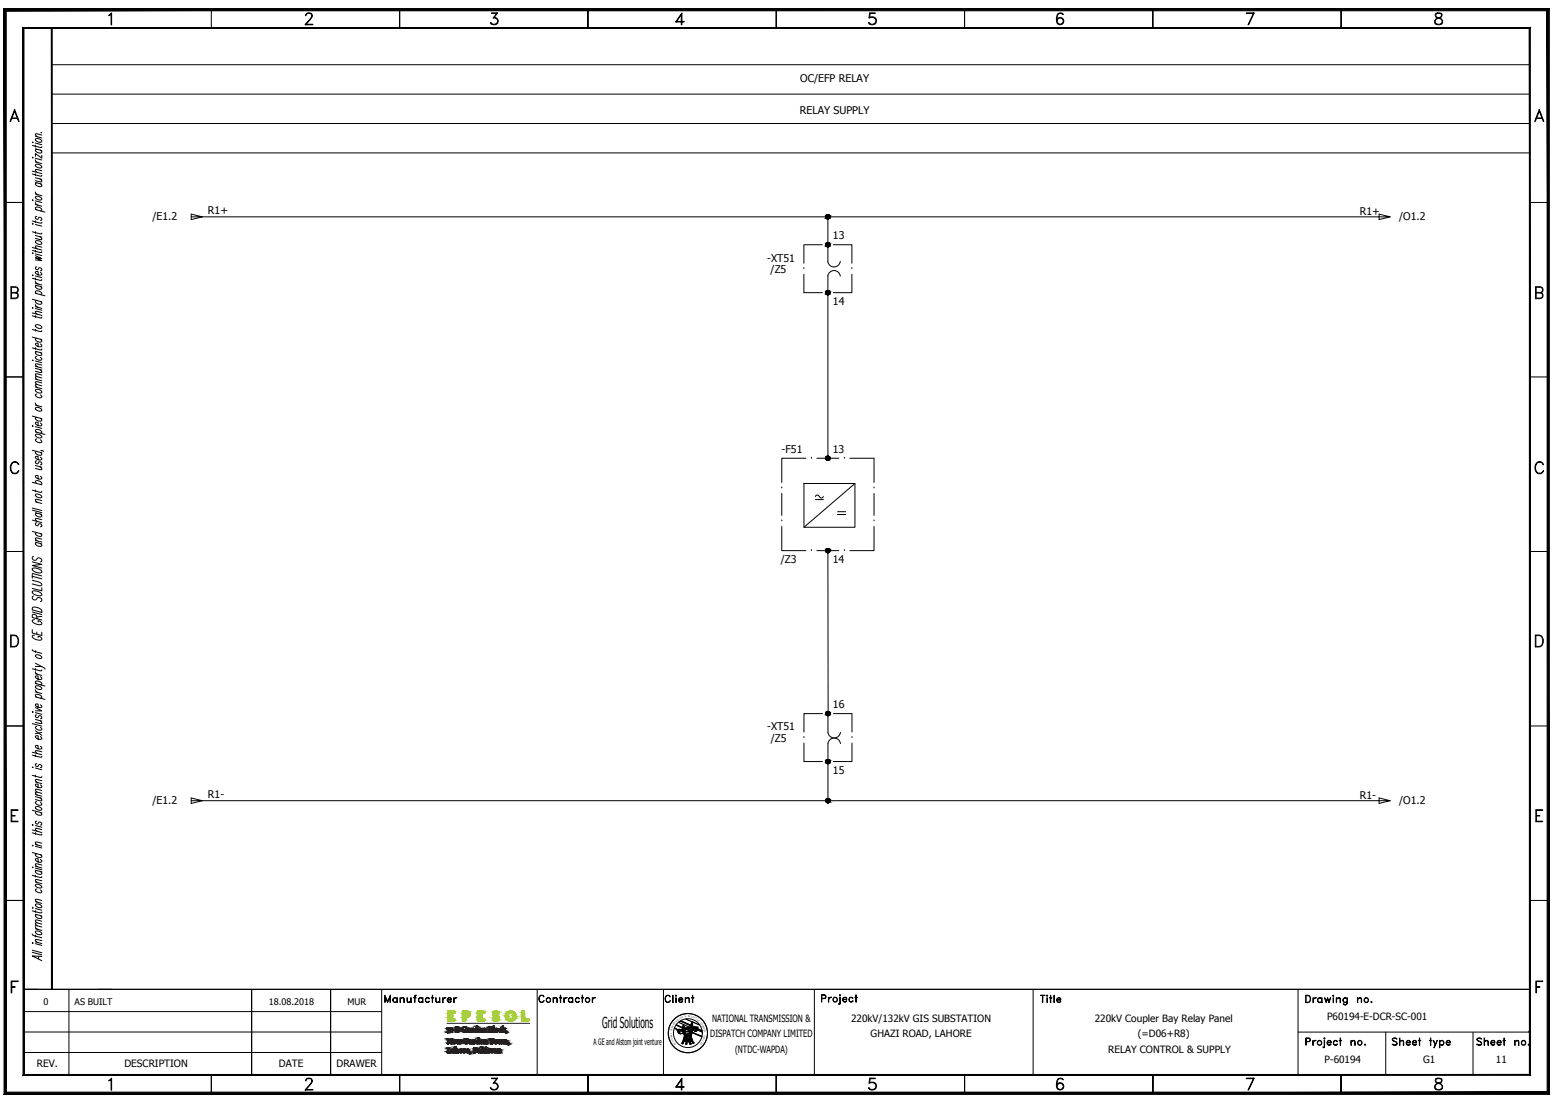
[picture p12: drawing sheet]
<svg xmlns="http://www.w3.org/2000/svg" width="420mm" height="297mm" viewBox="0 0 420 297" stroke-linecap="round" stroke-linejoin="round" font-family="sans-serif">
<defs><g id="words">
<text font-size="4.1" x="163.1" y="278.3">Grid Solutions</text>
<g font-size="2.9">
<text x="216.6" y="22.1">OC/EFP RELAY</text>
<text x="216.5" y="30.8">RELAY SUPPLY</text>
<text x="41.3" y="59.7">/E1.2</text>
<text x="56.3" y="57.9">R1+</text>
<text x="368.1" y="58.1">R1+</text>
<text x="378.8" y="59.7">/O1.2</text>
<text x="225.5" y="64.8">13</text>
<text x="207.7" y="71.1">-XT51</text>
<text x="208.6" y="73.9">/Z5</text>
<text x="225.5" y="82.6">14</text>
<text x="211.6" y="122.6">-F51</text>
<text x="225.5" y="122.6">13</text>
<text x="211.4" y="152.3">/Z3</text>
<text x="225.5" y="152.5">14</text>
<text x="225.5" y="191.7">16</text>
<text x="207.7" y="197.6">-XT51</text>
<text x="208.7" y="200.9">/Z5</text>
<text x="225.5" y="209.6">15</text>
<text x="41.3" y="217.8">/E1.2</text>
<text x="56.3" y="216">R1-</text>
<text x="368.1" y="216.2">R1-</text>
<text x="378.8" y="217.8">/O1.2</text>
</g>
<g font-size="2.7">
<text x="192.3" y="280.9">DISPATCH COMPANY LIMITED</text>
<text x="192.8" y="276.7">NATIONAL TRANSMISSION &amp;</text>
<text x="230.4" y="276.7">220kV/132kV GIS SUBSTATION</text>
<text x="235.7" y="280.9">GHAZI ROAD, LAHORE</text>
<text x="296.4" y="276.7">220kV Coupler Bay Relay Panel</text>
<text x="308" y="280.9">(=D06+R8)</text>
<text x="359.3" y="276.2">P60194-E-DCR-SC-001</text>
<text x="199" y="285.1">(NTDC-WAPDA)</text>
<text x="300" y="285.2">RELAY CONTROL &amp; SUPPLY</text>
<text x="358.6" y="287.8">P-60194</text>
<text x="385.3" y="287.8">G1</text>
<text x="405" y="287.8">11</text>
<text x="10" y="289">REV.</text>
<text x="33.7" y="289">DESCRIPTION</text>
<text x="75.5" y="289">DATE</text>
<text x="91.1" y="289">DRAWER</text>
</g>
<g font-size="2.5">
<text x="11.7" y="272.1">0</text>
<text x="20.2" y="272.1">AS BUILT</text>
<text x="72.8" y="272.1">18.08.2018</text>
<text x="94.1" y="272.1">MUR</text>
</g>
<text font-size="2.4" x="160.7" y="283.1">A GE and Alstom joint venture</text>
<g font-size=".7">
<text x="184.2" y="275.9" transform="rotate(-25 184.2 275.9)">O</text>
<text x="184.7" y="275.7" transform="rotate(-18 184.7 275.7)">N</text>
<text x="185.5" y="275.5" transform="rotate(-9 185.5 275.5)">&amp;</text>
<text x="186.3" y="275.4">D</text>
<text x="186.7" y="275.5" transform="rotate(5 186.7 275.5)">E</text>
<text x="187.1" y="275.5" transform="rotate(14 187.1 275.5)">S</text>
<text x="187.5" y="275.6" transform="rotate(15 187.5 275.6)">P</text>
<text x="187.9" y="275.8" transform="rotate(23 187.9 275.8)">A</text>
<text x="188.3" y="275.9" transform="rotate(31 188.3 275.9)">T</text>
<text x="181.9" y="280" transform="rotate(-90 181.9 280)">L</text>
<text x="181.9" y="279.2" transform="rotate(-80 181.9 279.2)">T</text>
<text x="182" y="280.4" transform="rotate(-95 182 280.4)">A</text>
<text x="182" y="278.8" transform="rotate(-76 182 278.8)">R</text>
<text x="182" y="280.8" transform="rotate(-103 182 280.8)">N</text>
<text x="182.1" y="278.4" transform="rotate(-70 182.1 278.4)">A</text>
<text x="182.2" y="281.2" transform="rotate(-111 182.2 281.2)">O</text>
<text x="182.3" y="281.5" transform="rotate(-112 182.3 281.5)">I</text>
<text x="182.3" y="278" transform="rotate(-63 182.3 278)">N</text>
<text x="182.5" y="277.6" transform="rotate(-59 182.5 277.6)">S</text>
<text x="182.5" y="282" transform="rotate(-121 182.5 282)">T</text>
<text x="182.7" y="277.3" transform="rotate(-53 182.7 277.3)">MI</text>
<text x="183.3" y="276.6" transform="rotate(-42 183.3 276.6)">S</text>
<text x="183.6" y="276.4" transform="rotate(-39 183.6 276.4)">S</text>
<text x="184" y="276.1" transform="rotate(-27 184 276.1)">I</text>
<text x="188.6" y="276.2" transform="rotate(32 188.6 276.2)">C</text>
<text x="189" y="276.4" transform="rotate(42 189 276.4)">H</text>
<text x="189.6" y="277" transform="rotate(51 189.6 277)">C</text>
<text x="189.8" y="277.3" transform="rotate(56 189.8 277.3)">O</text>
<text x="190" y="277.7" transform="rotate(62 190 277.7)">M</text>
<text x="190.1" y="281.7" transform="rotate(117 190.1 281.7)">T</text>
<text x="190.2" y="278.1" transform="rotate(70 190.2 278.1)">P</text>
<text x="190.2" y="281.4" transform="rotate(101 190.2 281.4)">I</text>
<text x="190.4" y="278.4" transform="rotate(75 190.4 278.4)">A</text>
<text x="190.4" y="280.9" transform="rotate(105 190.4 280.9)">M</text>
<text x="190.5" y="280.6" transform="rotate(112 190.5 280.6)">I</text>
<text x="190.5" y="278.9" transform="rotate(77 190.5 278.9)">N</text>
<text x="190.5" y="279.3" transform="rotate(85 190.5 279.3)">Y</text>
<text x="190.6" y="280.1" transform="rotate(96 190.6 280.1)">L</text>
<text x="182.8" y="282.3" transform="rotate(-125 182.8 282.3)">A</text>
<text x="183" y="282.7" transform="rotate(-129 183 282.7)">N</text>
<text x="189.7" y="282.4" transform="rotate(129 189.7 282.4)">D</text>
<text x="189.9" y="282.1" transform="rotate(125 189.9 282.1)">E</text>
</g>
</g></defs>
<!-- layer: F2 -->
<g fill="none" stroke="#000" stroke-width=".27">
<path d="M14 17.5h400.2M14 25.5h400.2M14 33.4h400.2M14 41.4h400.2M51.8 58.7h3l-3-.7v1.5l3-.8h321.5l-2.9-.7v1.5l2.9-.8M224.1 58.7v12.2M217.6 72.7h.1M217.6 74.3v4.9h5M222.6 66.3h-5v5M224.1 74.7a1.7 1.7 0 0 1 1.7-1.4 1.7 1.7 0 0 1 1.7 1.5M224.1 79.2h.1M224.1 66.3h.1"/>
<path d="M224.1 74.7v49.4M225.6 66.3h5v5M227.5 70.8a1.7 1.7 0 0 1-1.7 1.5 1.7 1.7 0 0 1-1.7-1.5M230.6 74.3v4.9h-5M230.6 72.7h.1M211.6 132.1h.1M211.6 133.6v6M217.6 130.9h13.9v11.9h-13.9zM218.2 124.1h-6.6v6.5M219.7 124.1h.1M220.7 135.3h2.2M221.1 124.1h6"/>
<path d="M222.9 134.4l-.5 .5-.9-.8h-.5l-.3 .4M226.8 138.6h2.1M226.8 139.3h2.1M228.6 124.1h.1M230.1 124.1h6.5v6.5M231.5 130.9l-13.9 11.9M236.6 132.1h.1M236.6 133.6v6M211.6 142.5v6.6h6.6M211.6 141.1h.1M219.7 149.1h.1M221.1 149.1h6"/>
<path d="M224.1 149.1l.1 44.1M228.6 149.1h.1M236.6 141.1h.1M236.6 142.5v6.6h-6.5M217.6 199.7h.1M222.7 193.2h-5.1v5M224.1 193.2h.1M224.1 193.2v5.2a1.7 1.7 0 0 0 1.8 1.4 1.7 1.7 0 0 0 1.6-1.5M225.6 193.2h5v5M230.6 199.7h.1M51.8 216.8h3l-3-.7v1.5l3-.8h318.6M217.6 201.2v5h5.1"/>
<path d="M224.1 206.2h.1M227.5 201.3a1.7 1.7 0 0 0-1.6-1.5 1.7 1.7 0 0 0-1.8 1.5v15.5M230.6 201.2v5h-5M373.4 216.8h2.9l-2.9-.7v1.5l2.9-.8M145.4 267.9v23.1M179.6 267.9v23.1"/>
</g>
<!-- layer: 0 -->
<path d="M13.9 7.6v260.3h.2zM13.9 7.6h.2v260.3z" fill="#000" stroke="#000" stroke-width=".27"/>
<!-- layer: 4 -->
<g fill="none" stroke="#000" stroke-width=".27">
<path d="M29.5 4.1l.7-.6v3.2h-.1v-2.9l-.6 .5zM57.2 2.6v5M82.7 6.6h2v.1h-2.1l1.3-1.5a1.03 1.03 0 0 0 .4-1.4l-1-.2-.6 .7 .2-.5a1.04 1.04 0 0 1 1.5 0 1.03 1.03 0 0 1-.3 1.4l-1.4 1.5M108.2 2.6v5v-5M132.9 6.2l.4 .4M133.7 4.7a1.03 1.03 0 0 1 1.2 1.1 1.03 1.03 0 0 1-1.4 .9l-.5-.1-.3-.5h.2a1.03 1.03 0 0 0 1 .5 1.03 1.03 0 0 0 .8-.7M134.1 4.9l.5 .3 .1 .4-.1 .6-.5 .4M134.6 3.6h-1.6v-.1h1.7l-1 1.4M134.6 3.5l-1.1 1.4 .9 .1 .3 .5M159.2 2.6v5v-5M183.1 5.8h2.1v.1h-2.3l1.7-2.4v3.2h-.2v-2.8l-1.3 2M210.1 2.6v5v-5"/>
<path d="M235.3 6.2l.4 .4M236.5 4.7a.98 .98 0 0 1 .6 .9 .98 .98 0 0 1-.6 1M237.1 5.3a1.34 1.34 0 0 0-1.8-.4l.1-1.4h1.6v.1h-1.4l-.2 1.1a1.14 1.14 0 0 1 1.7 .3 1.14 1.14 0 0 1-.4 1.6 1.14 1.14 0 0 1-1.6-.5 1.19 1.19 0 0 0 2-.2M261.1 2.6v5v-5M286.2 5.9a.92 .92 0 0 0 1.3 .5l.4-.5M286.2 5.5a.92 .92 0 0 1 1.3-.5l.4 .5M286.5 3.8l.4-.2 .8 .2M286.6 3.6a2.9 2.9 0 0 0-.3 2.6l.5 .4M286.8 4.9l-.5 .3-.1 .4M287.2 4.9l.5 .3 .2 .4-.2 .6-.5 .4M287.5 3.6l.4 .3a.93 .93 0 0 0-.9-.4 .93 .93 0 0 0-.8 .6 1.85 1.85 0 0 0 .7 2.6 1 1 0 0 0 1-1.4 1 1 0 0 0-1.7-.1M312.1 2.6v5v-5"/>
<path d="M339.4 3.5l-1.5 3.2h.1l1.5-3.2h-2.1v.1h2M363.1 2.6v5v-5M388.5 6.2l.5 .4M388.7 3.6a.77 .77 0 0 0 .5 1.3 1.11 1.11 0 0 1 1.2 1.2 1.09 1.09 0 0 1-1.9 0 .88 .88 0 0 1 .7-1.1 1.18 1.18 0 0 0 1.2-.7v-.4a1.24 1.24 0 0 0-1.7-.3zM388.7 3.8l.5-.2 1 .2M388.8 3.6a.66 .66 0 0 0 .4 1.1 1.13 1.13 0 0 1 1.2 .6 1.13 1.13 0 0 1-.2 1.3 1.34 1.34 0 0 1-1.8-.5 1.26 1.26 0 0 1 1.4-1.4 .64 .64 0 0 0 .3-1.1M390.4 6.2l-.5 .4M3 32.1h1.9M3.2 31.9h1.5M4 29.6l1.2 3.3h-.2l-1-2.8-1.1 2.8h-.2zM415.8 32.1h1.8M415.9 31.9h1.6"/>
<path d="M416.7 29.6l1.2 3.3h-.1l-1.1-2.8-1.1 2.8h-.1zM1.4 54.8h5M414.2 54.8h4.9M3.1 79.2l1.5-.2 .2-.3-.2-.8-1.5-.1v2.9l1.5-.1 .2-.3-.2-.8-1.5-.2M4.2 79.2l.4 .1a.87 .87 0 0 1 .3 1 .87 .87 0 0 1-.7 .6h-1.2v-3.3l1.6 .2a.87 .87 0 0 1 .3 .9 .87 .87 0 0 1-.7 .6M415.9 79.2l1.5-.2 .2-.3-.2-.8-1.5-.1v2.9l1.5-.1 .2-.3-.2-.8-1.5-.2M417 79.2a.85 .85 0 0 1 .7 .8 .85 .85 0 0 1-.7 .9h-1.3v-3.3h1.3a.85 .85 0 0 1 .7 .9 .85 .85 0 0 1-.7 .8M6.4 96.6v194.5M1.4 102.1h5M414.2 102.1h4.9M3.4 125.2a1.11 1.11 0 0 1 1.7 .6 1.12 1.12 0 0 0-1.3-.6 1.12 1.12 0 0 0-.8 1.1 1.39 1.39 0 0 0 1.3 1.8l.8-.6a1.19 1.19 0 0 1-1.4 .8 1.19 1.19 0 0 1-.9-1.3 2.15 2.15 0 0 1 .6-1.8zM416.2 125.2a1.11 1.11 0 0 1 1.7 .6 1.13 1.13 0 0 0-1.3-.6 1.13 1.13 0 0 0-.9 1.1 1.41 1.41 0 0 0 1.4 1.8l.8-.6a1.19 1.19 0 0 1-1.4 .8 1.19 1.19 0 0 1-.9-1.3 2 2 0 0 1 .6-1.8z"/>
<path d="M1.4 149.3h5M414.2 149.3h4.9M2.9 172h1.1a1.71 1.71 0 0 1 1.1 1.6 1.71 1.71 0 0 1-1.1 1.6h-1.1zM3 172.1a1.59 1.59 0 0 1 1.8 .8 1.59 1.59 0 0 1-.4 2l-1.4 .1zM415.6 172h1.1a1.71 1.71 0 0 1 1.1 1.6 1.71 1.71 0 0 1-1.1 1.6h-1.1zM415.8 172.1a1.58 1.58 0 0 1 1.8 .8 1.58 1.58 0 0 1-.4 2l-1.4 .1zM1.4 196.6h5M414.2 196.6h4.9M3 219.3h1.9v.1h-1.7v3h1.7v.1h-1.9zM415.8 219.3h1.8v.1h-1.7v3h1.7v.1h-1.8zM3.2 220.8h.9v.2h-.9M415.9 220.8h1v.2h-1"/>
<path d="M1.4 243.8h5M414.2 243.8h4.9M3 265.6h1.9v.2h-1.7v3.1h-.2zM3.2 267.2h.9v.1h-.9M6.4 267.9h3.9M26.6 267.9h387.6M351.4 279.5h62.5M413.9 279.5h.1M414.2 267.9v23.2M415.8 265.6h1.8v.2h-1.7v3.1h-.1zM415.9 267.2h1v.1h-1M29.5 292.5l.7-.6v3.2h-.1v-2.9l-.6 .5z"/>
<path d="M57.2 291.1v4.9M82.7 295h2v.1h-2.1l1.3-1.5a1.03 1.03 0 0 0 .4-1.4l-1-.1-.6 .6 .2-.5a1.04 1.04 0 0 1 1.5 0 1.03 1.03 0 0 1-.3 1.4l-1.4 1.5M108.2 291.1v4.9v-4.9M108.2 291.1v4.9M132.9 294.7l.4 .3M133.7 293.2a1.03 1.03 0 0 1 1.2 1.1 1.03 1.03 0 0 1-1.4 .8l-.5-.1-.3-.5h.2a1.03 1.03 0 0 0 1 .5 1.03 1.03 0 0 0 .8-.6M134.1 293.3l.5 .3a.92 .92 0 0 1-.5 1.4M134.6 292.1h-1.6v-.2h1.7l-1 1.4M134.6 291.9l-1.1 1.4 .9 .2 .3 .4M159.2 296v-4.9v4.9M159.2 291.1v4.9v-4.9M183.1 294.2h2.1v.2h-2.3l1.7-2.5v3.2h-.2v-2.7l-1.3 2"/>
<path d="M210.1 291.1v4.9v-4.9M210.1 291.1v4.9M235.3 294.7l.4 .3M236.5 293.2a.98 .98 0 0 1 .6 .9 .98 .98 0 0 1-.6 .9M237.1 293.8a1.34 1.34 0 0 0-1.8-.5l.1-1.4h1.6v.2h-1.4l-.2 1.1a1.14 1.14 0 0 1 1.7 .2 1.14 1.14 0 0 1-.4 1.6 1.14 1.14 0 0 1-1.6-.5 1.19 1.19 0 0 0 2-.1M261.1 296v-4.9v4.9M261.1 291.1v4.9v-4.9M286.2 294.4a.92 .92 0 0 0 1.3 .5l.4-.5M286.2 293.9a.92 .92 0 0 1 1.3-.4l.4 .4M286.5 292.2l.4-.1 .8 .1M286.6 292.1a2.93 2.93 0 0 0-.3 2.6l.5 .3M286.8 293.3l-.5 .3-.1 .5"/>
<path d="M287.2 293.3l.5 .3 .2 .5-.2 .6-.5 .3M287.5 292.1l.4 .3a.93 .93 0 0 0-.9-.5 .93 .93 0 0 0-.8 .6 2.28 2.28 0 0 0 .3 2.5 1 1 0 0 0 1.4-.3 1 1 0 0 0-.3-1.4 1 1 0 0 0-1.4 .3M312.1 296v-4.9v4.9M312.1 291.1v4.9v-4.9M339.4 291.9l-1.5 3.2h.1l1.5-3.2h-2.1v.2h2M363.1 296v-4.9v4.9M363.1 291.1v4.9v-4.9M388.5 294.7l.5 .3M388.7 292.1a.77 .77 0 0 0 .5 1.2 1.11 1.11 0 0 1 1.2 1.2 1.09 1.09 0 0 1-1.9 0 .88 .88 0 0 1 .7-1 1.18 1.18 0 0 0 1.2-.8v-.3a1.24 1.24 0 0 0-1.7-.3zM388.7 292.2l.5-.1 1 .1M388.8 292.1a.66 .66 0 0 0 .4 1.1 1.13 1.13 0 0 1 1.2 .5 1.13 1.13 0 0 1-.2 1.3 1.34 1.34 0 0 1-1.8-.5 1.26 1.26 0 0 1 1.4-1.3 .64 .64 0 0 0 .3-1.1M390.4 294.7l-.5 .3"/>
</g>
<!-- layer: DISP3 -->
<g fill="none" stroke="#000" stroke-width=".27">
<path d="M6.3 7.6v260.3M6.4 273.9h96.9M6.4 279.4h96.9M18.7 267.9v23.1M30.1 267.9h-23.7h407.8v11.6M68.1 267.9v23.1M103.3 267.9v23.1M220.5 267.9v23.2M279.7 267.9v23.2M351.4 267.9v23.2M375.2 279.5v11.6M398.8 279.6v11.5"/>
<path d="M6.4 285h96.9M89.5 291v-23.1v23.1"/>
</g>
<!-- layer: 4 -->
<g fill="#000" stroke="#000" stroke-width=".27">
<path d="M414 7.7l.3 283.5v-283.7zM414 7.7l.3 283.5-.3-.3zM6.2 291.2h408.1l-.3-.3zM6.2 291.2l.3-.3h407.5zM6.2 7.5v283.7l.3-.3zM6.2 7.5l.3 .2v283.2zM6.2 7.5l.3 .2 407.8-.2zM6.5 7.7l407.8-.2-.3 .2z"/>
<path d="M419.4 2.3l-.6 .6 .6 293.4zM418.8 2.9l.6 293.4-.6-.6zM1.1 296.3h418.3l-.6-.6zM1.7 295.7h417.1l-417.7 .6zM1.1 2.3v294l.6-.6zM1.1 2.3l.6 .6v292.8zM1.1 2.3l.6 .6 417.7-.6zM1.7 2.9l417.7-.6-.6 .6z"/>
</g>
<!-- layer: Alstom REF$0$52 -->
<g fill="none" stroke="#000" stroke-width=".27">
<path d="M8.7 39.4l2.1 .5h.4l.1-.2M8.7 38.5l.3 .1zM9.6 37.7a1.2 1.2 0 0 1 1.7 .7 1.2 1.2 0 0 1-1.7-.7zM9.6 39.3v.5M9.6 38.7l1.7 .5M9.6 36.9l1.7 .5M11.2 35.8l.1 .1h-.2M11.3 36.6l-1.6-.4-.1 .3 .5 .5M8.7 59.8l2.1 .6h.4l.1-.2M8.7 54.1l.3 .1zM8.7 47.1l2.1 .6h.4l.1-.2M8.7 42.6l.3 .1z"/>
<path d="M8.7 46.3l2.6 .7M9.6 54.8l.1 .4 .6 .4M9.6 53.3a1.2 1.2 0 0 1 1.7 .7 1.2 1.2 0 0 1-1.7-.7zM9.6 52l.1 .3 .6 .4M9.6 44.6a1.2 1.2 0 0 1 1.7 .7 1.2 1.2 0 0 1-1.7-.7zM9.6 43.3l.1 .4 .6 .4M9.6 47.1v.5M9.6 59.8v.5M9.6 56.7l2.6 .7M9.6 55.4l1.7 .4M9.6 54.4l1.7 .4M9.6 52.5l1.7 .5"/>
<path d="M9.6 49.4l1.7 .5M9.6 48.1l1.7 .5M9.6 43.9l1.7 .4M9.6 42.9l1.7 .4M9.6 40.3l1.7 .5M10 58.6l-.4 .2a.51 .51 0 0 0 .6 .6l.4-.6 .3 .1 .4 .3-.1 .4h-.3M10 56.8l-.4-.6a1.18 1.18 0 0 1 1.7 .7l-.4 .2M10 49.5l-.4 .2a1.18 1.18 0 0 0 1.7 .7l-.4-.6M10 40.4l-.4 .2a1.18 1.18 0 0 0 1.7 .7l-.4-.6M10.8 48.5l.5 .4-.1 .4-1.6-.4M11.3 46.2l-1.6-.3-.1 .3 .5 .5M11.3 42v.8l-1.7-1.2v.8"/>
<path d="M8.7 75.3l2.1 .6h.4l.1-.2M8.7 74.5h.3zM8.7 68.5l.3 .1zM8.7 67.8l2.1 .6h.4l.1-.3M8.7 62.8l2.1 .5 .4 .1 .1-.3M8.7 60.6h.3zM8.7 67l2.6 .7M9.6 76.1a.79 .79 0 0 0 .7 .8M9.6 69.2l1.7 .8-1.7-.2 1.7 .7-1.7-.1M9.6 65.3a1.18 1.18 0 0 1 1.7 .7 1.18 1.18 0 0 1-1.7-.7zM9.6 62.7v.5M9.6 67.8v.4"/>
<path d="M9.6 75.3v.5M9.6 79.4l2.6 .7M9.6 77.2l1.7 .5M9.6 76.7l1.7 .5M9.6 74.7l1.7 .5M9.6 68.7l1.7 .5M9.6 63.8l1.7 .4M9.6 60.8l1.7 .4M10 79.5l-.4-.6a1.2 1.2 0 0 1 1.7 .7l-.4 .2M10 77.3l-.4 .2a1.2 1.2 0 0 0 1.7 .7l-.4-.6M10 72.3l-.4 .2 .1 .4 .5 .1 .4-.5h.3l.4 .4-.1 .4h-.3M10.8 64.1l.5 .5-.1 .3-1.6-.3"/>
<path d="M10.9 73.7l.4 .6a1.18 1.18 0 0 1-1.7-.6l.7-.1v.8M11.3 66.9l-1.6-.3-.1 .3 .5 .5M8.7 97.5l.3 .1zM8.7 94.2l2.1 .5 .4 .1 .1-.3M8.7 89.2l2.1 .6h.4l.1-.3M8.7 85.5l2.1 .6h.4l.1-.2M8.7 83.3l.3 .1zM8.7 91.3l2.6 .7M8.7 84.7l2.6 .7M8.7 81l2.6 .7M9.6 88.1a1.18 1.18 0 0 1 1.7 .7 1.18 1.18 0 0 1-1.7-.7zM9.6 82.5a.79 .79 0 0 0 .7 .7"/>
<path d="M9.6 85.4v.6M9.6 89.2v.4M9.6 94.1v.5M9.6 99.7l1.7 .5M9.6 99.2l1.7 .4M9.6 97.7l1.7 .5M9.6 95.1l1.7 .5M9.6 83.5l1.7 .5M9.6 83l1.7 .5M10 96.5l-.4 .2a1.2 1.2 0 0 0 1.7 .7l-.4-.6M10 95.2l-.4 .2a1.18 1.18 0 0 0 1.7 .7l-.4-.6M10 91.6l-.4 .2a1.2 1.2 0 0 0 1.7 .7l-.4-.6"/>
<path d="M10 81.4l-.4 .2a1.18 1.18 0 0 0 1.7 .6l-.4-.6M10.9 93.1l.4 .6a1.2 1.2 0 0 1-1.7-.6l.7-.1v.8M11.3 98.8l-1.6-.3-.1 .3 .5 .5M11.3 84.6l-1.6-.3-.1 .3 .5 .5M8.7 115.3l.3 .1zM8.7 112.7l2.6 .7M9.6 117.7a1.2 1.2 0 0 1 1.7 .7 1.17 1.17 0 0 1-1.7-.7zM9.6 110.5a1.17 1.17 0 0 1 1.7 .7 1.2 1.2 0 0 1-1.7-.7zM9.6 109.1l.1 .4 .6 .4M9.6 105.6a1.2 1.2 0 0 1 1.7 .7 1.2 1.2 0 0 1-1.7-.7zM9.6 116.9l2.6 .7M9.6 115.5l1.7 .5"/>
<path d="M9.6 109.7l1.7 .5M9.6 104.8l1.7 .5M9.6 102.7l1.7 .4M10 118.8l-.4 .2a1.2 1.2 0 0 0 1.7 .7l-.4-.6M10 117.1l-.4-.6a1.17 1.17 0 0 1 1.7 .6l-.4 .2M10 113l-.4 .2a1.17 1.17 0 0 0 1.7 .7l-.4-.6M10 106.7l-.4 .1a1.17 1.17 0 0 0 1.7 .7l-.4-.6M10.8 100.1l.5 .5-.1 .3-1.6-.4M10.9 114.5l.4 .6a1.2 1.2 0 0 1-1.7-.6l.7-.1v.8M11.3 104.5l-1.6-.4-.1 .3 .5 .5M11.3 103.7l-1.6-.4-.1 .4 .5 .4M11.3 102.3l-1.6-.3-.1 .3 .5 .5"/>
<path d="M11.3 101.6l-1.6-.4-.1 .3 .5 .5M8.7 132.7l2.1 .6h.4l.1-.2M8.7 138.1l2.6 .7M8.7 137.6l2.6 .6M8.7 130.6l2.6 .7M8.7 121.9l2.6 .7M9.6 133.9a1.2 1.2 0 0 1 1.7 .7 1.2 1.2 0 0 1-1.7-.7zM9.6 132.7v.5M9.6 138.9l1.7 .4M9.6 135.9l1.7 .4M9.6 126l1.7 .5M10 139l-.4 .1a1.17 1.17 0 0 0 1.7 .7l-.4-.6"/>
<path d="M10 130.9l-.4-.6a1.2 1.2 0 0 1 1.7 .7l-.4 .2M10 124.8l-.4 .2a.49 .49 0 0 0 .6 .6l.4-.6 .3 .1 .4 .4-.1 .3-.3 .1M10 122.2l-.4 .2a1.2 1.2 0 0 0 1.7 .7l-.4-.6M10.8 126.4l.5 .5-.1 .3-1.6-.4M10.9 129l.4 .6a1.2 1.2 0 0 1-1.7-.7l.7-.1v.9M10.9 123.8l.4 .6a1.17 1.17 0 0 1-1.7-.7l.7-.1v.9M11.2 121.9l.6 .3M11.3 135.6l-1.6-.4-.1 .3 .5 .5M8.7 157.1l2.2 .7 .4 .6-.7 .2-1.9-.5M8.7 154a2.19 2.19 0 0 1 2.6 .7v.3a1.95 1.95 0 0 1-2.6-1zM8.7 152.1l2.6 .7-2.6 .3 2.6 .7M8.7 156l2.6 .7"/>
<path d="M8.7 155.6v.9M8.7 155.3l2.6 .7M8.7 143.9l2.6 .7M8.7 140.8l2.6 .7M9.1 150.7a.59 .59 0 0 0-.2 .9 .59 .59 0 0 0 .9 0 .76 .76 0 0 1 .9-.5 .76 .76 0 0 1 .6 .8l-.4 .2M9.6 146.8l1.7 .5M9.6 146.3l1.7 .5M10 146.9l-.4 .2a1.18 1.18 0 0 0 1.7 .7l-.4-.6M10 144.2l-.4 .2a1.2 1.2 0 0 0 1.7 .7l-.4-.6M10 141.6l-.4 .2a.51 .51 0 0 0 .6 .6l.4-.6h.3l.4 .4-.1 .4h-.3M11.3 159.2v.8l-2.6-.7M11.3 146l-1.6-.4-.1 .4 .5 .5"/>
<path d="M11.3 140.7l-1.6-.3-.1 .3 .5 .5M8.7 175.9l.5 .5 2.1 .5M8.7 170.5v.9l2.6 .7v-.9M8.7 160.2a2.16 2.16 0 0 1 2.6 .7v.2a1.95 1.95 0 0 1-2.6-.9zM8.7 165.7l2.6 .7M8.9 164.5a2.37 2.37 0 0 1 2.4 .8v.5l-2.6-.7zM9.1 161.4a.6 .6 0 0 0-.2 .9 .6 .6 0 0 0 .9 0 .77 .77 0 0 1 .9-.5 .77 .77 0 0 1 .6 .8l-.4 .3M9.3 172l-.6 .2a1.95 1.95 0 0 0 2.6 1v-.3l-.4-.4-.6-.2v.3M9.3 167.8l-.6 .2a1.95 1.95 0 0 0 2.5 1.1l.1-.4-.4-.4-.6-.2v.3M9.6 179.6l1.7 .9-1.7-.1M9.6 177.5a1.2 1.2 0 0 1 1.7 .6 1.2 1.2 0 0 1-1.7-.6zM9.6 176.2v.5"/>
<path d="M10 167.5l-.2-.9-.9-.2-.2 .8 2.6 .7M10 171.2v.5M11.3 166.9l-1.3 .1M8.7 192.7l.3 .1zM8.7 181.1l2.1 .5 .4 .1 .1-.3M8.7 195.9l2.6 .7M9.6 191.6l1.7 .9h-1.7M9.6 186.8l.1 .4 .6 .3M9.6 185.8a1.2 1.2 0 0 1 1.7 .7 1.17 1.17 0 0 1-1.7-.7zM9.6 181.9a.79 .79 0 0 0 .7 .7M9.6 181v.5M9.6 197.9l1.7 1.2"/>
<path d="M9.6 194.8l1.7 .5M9.6 193l1.7 .4M9.6 188.7l2.6 .7M9.6 187.3l1.7 .5M9.6 185.1l2.6 .7M9.6 182.4l1.7 .5M10 196.7l-.4 .2a1.2 1.2 0 0 0 1.7 .6l-.4-.5M10 193.5l-.4 .2a.49 .49 0 0 0 .6 .6l.4-.5h.3l.4 .4-.1 .4h-.3M10 188.8l-.4-.6a1.2 1.2 0 0 1 1.7 .7l-.4 .2M10 185.2l-.4-.6a1.2 1.2 0 0 1 1.7 .7l-.4 .1M10.8 195.1l.5 .5-.1 .3-1.6-.3M10.9 199.4l.4 .6a1.18 1.18 0 0 1-1.7-.6l.7-.1v.8"/>
<path d="M10.9 190.8l.4 .6a1.2 1.2 0 0 1-1.7-.6l.7-.1v.8M10.9 183.2l.4 .6a1.2 1.2 0 0 1-1.7-.6l.7-.1v.8M11.3 180.5l.9 .5v.2M11.3 198.3l-1.7 .3M8.7 209.9l2.1 .6h.4l.1-.2M8.7 207.7l.3 .1zM8.7 204.5l2.1 .5h.4l.1-.2M8.7 219.4l2.6 .7M8.7 203.7l2.6 .7M9.6 218.6a1.18 1.18 0 0 1 1.7 .6 1.18 1.18 0 0 1-1.7-.6zM9.6 204.4v.5M9.6 209.9v.5"/>
<path d="M9.6 215.7l1.7 .5M9.6 215.1l1.7 .5M9.6 211.7l1.7 .5M9.6 208l1.7 .4M10 219.7l-.4 .2a1.17 1.17 0 0 0 1.7 .7l-.4-.6M10 217l-.4 .2a1.2 1.2 0 0 0 1.7 .7l-.4-.6M10 206.8l-.4 .2a.49 .49 0 0 0 .6 .6l.4-.6 .3 .1 .4 .3-.1 .4h-.3M10.8 216l.5 .5-.1 .4-1.6-.4M10.9 212.5l.4 .6a1.18 1.18 0 0 1-1.7-.7h.7v.8M10.9 202.1l.4 .6a1.2 1.2 0 0 1-1.7-.7l.7-.1v.9M11.3 214.8l-1.6-.3-.1 .3 .5 .5M11.3 214l-1.6-.3-.1 .3 .5 .5"/>
<path d="M11.3 211.4l-1.6-.3-.1 .3 .5 .5M11.3 203.6l-1.6-.4-.1 .4 .5 .4M8.7 237l2.1 .6h.4l.1-.2M8.7 234.8l.3 .1zM8.7 228.9l.3 .1zM8.7 225.5l2.1 .6h.4l.1-.3M8.7 223.3l.3 .1zM8.7 230.8l2.6 .7M8.7 224.7l2.6 .7M9.6 239.6a1.2 1.2 0 0 1 1.7 .7 1.2 1.2 0 0 1-1.7-.7zM9.6 225.4v.6M9.6 237v.5"/>
<path d="M9.6 238.8l1.7 .5M9.6 235.6l1.7 .5M9.6 235.1l1.7 .4M9.6 234.5l1.7 .5M9.6 229.2l1.7 .4M9.6 228.7l1.7 .4M9.6 223.5l1.7 .5M10 235.7l-.4 .2a1.2 1.2 0 0 0 1.7 .7l-.4-.6M10 231.2l-.4 .2a1.2 1.2 0 0 0 1.7 .6l-.4-.6M10 222.4l-.4 .1a.51 .51 0 0 0 .6 .6l.4-.5h.3l.4 .4-.1 .4h-.3M10.9 232.7l.4 .6a1.18 1.18 0 0 1-1.7-.7h.7v.8M11.3 238.5l-1.6-.4-.1 .4 .5 .5"/>
<path d="M11.3 234.2l-1.6-.3-.1 .3 .5 .5M11.3 228.3l-1.6-.3-.1 .3 .5 .5M11.3 224.6l-1.6-.3-.1 .3 .5 .5M8.7 255.3l.3 .1zM8.7 252.9l.5 .5 2.1 .5M8.7 246.6l2.1 .6h.4l.1-.2M8.7 245.8h.3zM8.7 257.9l2.6 .7M8.7 257.3l2.6 .7M9.6 252.3a1.17 1.17 0 0 1 1.7 .6 1.2 1.2 0 0 1-1.7-.6zM9.6 250.9l.1 .4 .6 .4M9.6 244.9a1.17 1.17 0 0 1 1.7 .7 1.2 1.2 0 0 1-1.7-.7z"/>
<path d="M9.6 255.5l1.7 .5M9.6 255l1.7 .5M9.6 246.6v.5M9.6 253.2v.5M9.6 251.5l1.7 .4M9.6 250.5l1.7 .5M9.6 247.6l1.7 .4M9.6 246l1.7 .5M9.6 244.2l1.7 .4M10 247.7l-.4 .2a1.18 1.18 0 0 0 1.7 .6l-.4-.6M10 240.7l-.4 .2a1.17 1.17 0 0 0 1.7 .7l-.4-.6M10.4 259v.7"/>
<path d="M11.3 259l-2.6-.2 2.6 1.3M11.3 254.7l-1.6-.3-.1 .3 .5 .5M11.3 250.2l-1.6-.3-.1 .3 .5 .5M11.3 249.4l-1.6-.3-.1 .3 .5 .5M11.3 243.8l-1.6-.3-.1 .3 .5 .5"/>
</g>
<!-- layer: STICKER -->
<g fill="none" stroke="#000" stroke-width=".27">
<path d="M104.2 269.5l.7 1.7 .8-1.7v1.9l-.1-1.5-.7 1.5-.6-1.5-.1 1.5zM106.4 270.4l.4-.3 .7 .3-.4-.2a.57 .57 0 0 0-.7 .6 .57 .57 0 0 0 .7 .5l.4-.1a.64 .64 0 0 1-.9 .1 .64 .64 0 0 1-.2-.9zM107.5 270.1l.1 1.3zM108.3 270.1l.1 1.3zM108.7 270.2h.6l.1 1.2-.2-1.1-.3-.1-.5 .3zM110.2 270.1l.2 1.2h.3l.5-.2-.5 .3-.4-.1zM111.2 270.1l.1 1.3zM112 270.1l.6 .1zM112.4 269.6l-.2 1.8v-1.5l.1-.3 .4-.1-.4 .2M113.4 270.4l.3-.3 .7 .3-.4-.2a.57 .57 0 0 0-.6 .6 .57 .57 0 0 0 .6 .5l.4-.1a.64 .64 0 0 1-.9 .1 .64 .64 0 0 1-.1-.9zM114.4 270.1l.1 1.3zM115.2 270.4l.4-.3 .5 .1 .1 .3-.1-.2a.53 .53 0 0 0-.8 .1 .53 .53 0 0 0 .1 .7 .53 .53 0 0 0 .8 0l.1 .1a.64 .64 0 0 1-.9 .1 .64 .64 0 0 1-.2-.9z"/>
<path d="M116.7 270.1l.7 .1zM117 269.5l.1 1.9zM118 270.1l.1 1.2h.4l.5-.2-.5 .3-.4-.1zM119 270.1l.1 1.3zM119.8 270.1l.1 1.3zM120 270.4l.7-.3-.8 .6zM121.2 270.7h.9l-.1-.4a.53 .53 0 0 0-.8 .1 .53 .53 0 0 0 .1 .7 .53 .53 0 0 0 .8 0l.1 .1a.63 .63 0 0 1-1 .1 .63 .63 0 0 1 0-.9 .63 .63 0 0 1 1 .1v.3h-1M122.8 270.1l.1 1.3zM123 270.4l.7-.3-.8 .6zM146.3 269.6l.1-.1a.67 .67 0 0 1 .9 .4 .69 .69 0 0 0-.8-.3 .69 .69 0 0 0-.5 .6 .85 .85 0 0 0 .8 1.1l.5-.3a.72 .72 0 0 1-.8 .4 .72 .72 0 0 1-.6-.7l.1-.8zM149.7 270.1l.1 1.3zM150.1 270.2h.7v1.2v-.9a.38 .38 0 0 0-.7-.2l-.3 .2z"/>
<path d="M151.4 270.1l.7 .1zM151.7 269.5l.1 1.9zM152.6 270.1l.1 1.3zM153 270.2l.5-.1-.8 .6zM154 270.4l.3-.3 .7 .3-.4-.2a.57 .57 0 0 0-.6 .6 .57 .57 0 0 0 .6 .5l.4-.1a.64 .64 0 0 1-.9 .1 .64 .64 0 0 1-.1-.9zM155 270.1l.1 1.3zM155.8 270.4l.4-.3 .5 .1 .1 .3-.1-.2a.54 .54 0 0 0-.8 .1 .54 .54 0 0 0 .1 .8 .54 .54 0 0 0 .8-.1l.1 .1a.64 .64 0 0 1-.9 .1 .64 .64 0 0 1-.2-.9zM157.3 270.1l.7 .1zM157.6 269.5l.1 1.9zM160.3 270.1l.1 1.3zM160.5 270.4l.7-.3-.8 .6zM180.2 269.7l.4-.2a.67 .67 0 0 1 .9 .4 .69 .69 0 0 0-.8-.3 .69 .69 0 0 0-.6 .6 .85 .85 0 0 0 .9 1.1l.5-.3a.72 .72 0 0 1-.9 .4 .72 .72 0 0 1-.5-.7z"/>
<path d="M182.1 269.5l.1 1.9zM182.9 269.6l.2-.1v.2h-.1zM183 269.6l.1 .1zM183 270.1l.1 1.3zM183.8 270.7h.9v-.4a.53 .53 0 0 0-.8 .1 .53 .53 0 0 0 .1 .7 .53 .53 0 0 0 .7 0l.1 .1a.62 .62 0 0 1-.9 .1 .62 .62 0 0 1 0-.9 .62 .62 0 0 1 .9 .1v.3h-1M185.5 270.1l.1 1.3zM185.6 270.5l.4-.4 .5 .1 .1 1.2-.2-1.1-.4-.1zM187.2 270.1l.6 .1zM187.5 269.5l.1 1.9zM222.5 270.3l.9-.1v-.6l-.9-.1-.1 1.8v-1.9h.8l.3 .2 .1 .4-.2 .3-.9 .1M224.3 270l.1 1.3zM224.6 270.1l.5-.1-.5 .2-.2 .4z"/>
<path d="M227.3 269.5l.2-.1 .1 .2h-.2zM227.4 269.5l.1 .1zM227.4 270l.1 1.8-.3 .2-.2-.2h.4zM228.2 270.6h1l-.1-.4a.55 .55 0 0 0-.9 .5 .55 .55 0 0 0 .9 .4h.1a.62 .62 0 0 1-.9 .1 .62 .62 0 0 1 0-.9 .62 .62 0 0 1 .9 .1v.3h-1M230.1 270.1l.5-.1 .3 .3-.1 .1v-.2a.55 .55 0 0 0-.9 .5 .55 .55 0 0 0 .9 .4v-.1l.1 .1a.65 .65 0 0 1-1 0 .65 .65 0 0 1 .2-1zM231.4 270l.7 .1zM231.7 269.4l.1 1.9zM281.7 269.5l1.2 .1zM282.2 269.6v1.8l.1-1.8M283.4 269.5l.2 .1-.1 .1h-.1zM283.4 269.6l.1 .1zM283.4 270.1l.1 1.3z"/>
<path d="M284.1 270.1l.6 .1zM284.4 269.5l.1 1.9zM285.3 269.5l.1 1.9zM286.2 270.7h.9l-.1-.4a.53 .53 0 0 0-.7 .1 .53 .53 0 0 0 0 .8 .53 .53 0 0 0 .8-.1l.1 .1a.63 .63 0 0 1-.9 .1 .63 .63 0 0 1 0-.9 .63 .63 0 0 1 .9 .1v.3h-1M353.5 269.5h.6a1.07 1.07 0 0 1 .7 1 1.07 1.07 0 0 1-.7 1h-.6zM353.6 269.6a.92 .92 0 0 1 1.1 .9 .92 .92 0 0 1-1.1 .9zM355.4 270.2l.2 1.3zM355.6 270.4l.7-.2-.7 .5zM356.8 270.4a.57 .57 0 0 1 .5-.3 .57 .57 0 0 1 .5 .3l-.4-.1a.57 .57 0 0 0-.6 .5 .57 .57 0 0 0 .6 .6l.4-.2a.63 .63 0 0 1-.9 .1 .63 .63 0 0 1-.1-.9zM357.8 270.2l.1 1.3zM358.6 270.2l.4 1 .4-1 .4 1 .4-1-.4 1.3-.4-1.1-.4 1.1zM360.9 269.5l.2 .1-.1 .2z"/>
<path d="M360.9 269.6h.1M360.9 270.2l.1 1.3zM361.8 270.2v1.3zM361.8 270.5l.5-.3 .5 .1 .1 1.2-.2-1.2h-.4zM363.6 270.4a.59 .59 0 0 1 1.1 0l-.4-.1a.57 .57 0 0 0-.7 .5 .57 .57 0 0 0 .7 .6l.4-.2a.64 .64 0 0 1-.9 .1 .64 .64 0 0 1-.2-.9zM364.7 270.2v1.6a.59 .59 0 0 1-1.1 0l.5 .2 .5-.2zM367.5 270.2l.1 1.3zM367.6 270.5l.4-.3 .5 .1 .1 1.2-.2-1.2h-.4zM371.2 271.2l.2 .1-.1 .2-.1-.1zM371.2 271.3l.1 .1zM353.6 282l1-.1v-.7h-1l-.1 1.8v-1.9h.9l.2 .1 .1 .5-.1 .3-1 .1M355.4 281.7l.1 1.3z"/>
<path d="M355.6 282l.6-.3-.4 .2-.3 .4zM358.5 281.1l.2 .1-.1 .1-.2-.1zM358.5 281.2h.1zM358.5 281.7l.1 1.8-.3 .2-.2-.2h.4zM359.3 282.3h1v-.2a.52 .52 0 0 0-.8-.1 .52 .52 0 0 0 0 .8 .52 .52 0 0 0 .8-.1 .63 .63 0 0 1-.9 .1 .63 .63 0 0 1-.1-.9 .63 .63 0 0 1 .9-.1l.2 .6h-1.1M361 282a.59 .59 0 0 1 1.1 0l-.1 .1a.51 .51 0 0 0-.8-.1 .51 .51 0 0 0 0 .8 .51 .51 0 0 0 .8-.1 .58 .58 0 0 1-.9 .2 .58 .58 0 0 1-.1-.9zM362.5 281.7l.7 .1zM362.8 281.1l.1 1.9zM365.7 281.7l.1 1.3zM365.8 282.1l.5-.4 .5 .1 .1 1.2-.2-1.1-.4-.1zM369.4 282.9l.2-.2 .1 .2zM369.5 282.9h.1"/>
<path d="M376.9 281.3a.84 .84 0 0 1 1.3 0l-.4-.1-.8 .1 .1 .4 .8 .4a.52 .52 0 0 1 .2 .8l-.7 .1-.5-.3 .5 .2 .7-.2v-.4l-1-.5zM378.9 281.1l.1 1.9zM379.3 281.8h.6l.1 1.2-.2-1.1-.4-.1-.4 .3zM380.8 282.3h.9v-.2a.52 .52 0 0 0-.8-.1 .52 .52 0 0 0 0 .8 .52 .52 0 0 0 .8-.1 .63 .63 0 0 1-.9 .1 .63 .63 0 0 1-.1-.9 .63 .63 0 0 1 .9-.1l.2 .6h-1M382.5 282.3h.9v-.2a.52 .52 0 0 0-.8-.1 .52 .52 0 0 0 0 .8 .52 .52 0 0 0 .8-.1 .63 .63 0 0 1-.9 .1 .63 .63 0 0 1-.1-.9 .63 .63 0 0 1 .9-.1l.2 .6h-1M384 281.7l.6 .1zM384.3 281.1v1.9zM387 281.7l.6 .1zM387.3 281.1v1.9zM388.6 282.9l-.6-1.2 .6 1.3M389 281.7l-.8 2zM389.7 281.7l.1 2z"/>
<path d="M390 281.8a.63 .63 0 0 1 .8 .2 .63 .63 0 0 1-.1 .9 .63 .63 0 0 1-.9-.2l.4 .2a.57 .57 0 0 0 .6-.5 .57 .57 0 0 0-.6-.6l-.4 .2zM391.6 282.3h.9v-.2a.51 .51 0 0 0-.8-.1 .51 .51 0 0 0 0 .8 .51 .51 0 0 0 .8-.1 .6 .6 0 0 1-1 .1 .6 .6 0 0 1 .3-1h.6l.2 .6h-1M399.8 281.3a.84 .84 0 0 1 1.3 0l-.4-.1-.8 .1 .1 .4 .8 .4a.52 .52 0 0 1 .2 .8l-.7 .1-.5-.3 .5 .2 .7-.2v-.4l-1-.5zM401.8 281.1l.1 1.9zM401.9 282.1l.5-.4 .4 .1 .1 1.2-.2-1.1-.3-.1zM403.7 282.3h.9v-.2a.52 .52 0 0 0-.8-.1 .52 .52 0 0 0 0 .8 .52 .52 0 0 0 .8-.1 .63 .63 0 0 1-.9 .1 .63 .63 0 0 1-.1-.9 .63 .63 0 0 1 .9-.1l.2 .6h-1M405.4 282.3h.9v-.2a.52 .52 0 0 0-.8-.1 .52 .52 0 0 0 0 .8 .52 .52 0 0 0 .8-.1 .63 .63 0 0 1-.9 .1 .63 .63 0 0 1-.1-.9 .63 .63 0 0 1 .9-.1l.2 .6h-1M406.9 281.7l.6 .1zM407.2 281.1v1.9zM410.1 281.7l.1 1.3zM410.2 282.1l.4-.4 .5 .1 .1 1.2-.2-1.1-.4-.1zM413.8 282.7l.2 .2-.1 .1-.2-.1z"/>
<path d="M413.8 282.9h.1"/>
<circle cx="148.5" cy="270.8" r=".65"/>
<circle cx="148.5" cy="270.8" r=".57"/>
<circle cx="159.1" cy="270.8" r=".65"/>
<circle cx="159.1" cy="270.8" r=".58"/>
<circle cx="226.1" cy="270.7" r=".58"/>
<circle cx="226.1" cy="270.7" r=".65"/>
<circle cx="369.9" cy="270.8" r=".57"/>
<circle cx="369.9" cy="270.8" r=".65"/>
<circle cx="357.2" cy="282.4" r=".57"/>
<circle cx="357.2" cy="282.3" r=".65"/>
<circle cx="368.1" cy="282.4" r=".57"/>
<circle cx="368.1" cy="282.3" r=".65"/>
<circle cx="412.4" cy="282.4" r=".57"/>
<circle cx="412.5" cy="282.3" r=".65"/>
</g>
<!-- layer: F2 -->
<g fill="#000" stroke="#000" stroke-width=".27">
<path d="M224.1 58.1h.2zM224 58.1h.3z"/>
<path d="M224 58.1l.4 .1zM223.9 58.2h.5z"/>
<path d="M224 59.3h.3zM224 59.3h.2z"/>
<path d="M223.9 58.2l.6 .1zM223.8 58.3h.7z"/>
<path d="M223.9 59.2h.5zM223.9 59.2l.4 .1z"/>
<path d="M223.8 58.3h.8zM223.7 58.3h.9z"/>
<path d="M223.8 59.2h.7zM223.8 59.2h.6z"/>
<path d="M223.7 58.3l.9 .1zM223.7 58.3l.9 .1z"/>
<path d="M223.7 59.1h.9zM223.7 59.1l.8 .1z"/>
<path d="M223.6 58.4l1.1 .1zM223.6 58.4l1.1 .1z"/>
<path d="M223.6 59h1zM223.6 59l1 .1z"/>
<path d="M223.6 58.5l1.1 .1zM223.6 58.5l1.1 .1z"/>
<path d="M223.6 58.9h1.1zM223.6 58.9l1 .1z"/>
<path d="M223.6 58.6l1.1 .1zM223.6 58.6l1.1 .1z"/>
<path d="M223.5 58.7l1.2 .1zM223.5 58.7l1.2 .1z"/>
<path d="M223.6 58.8h1.1zM223.6 58.8l1.1 .1z"/>
<path d="M224.1 65.7h.2zM224 65.7h.3z"/>
<path d="M224.1 78.7h.2zM224 78.7h.3z"/>
<path d="M224 65.7h.4zM223.9 65.7h.5z"/>
<path d="M224 66.8h.3zM224 66.8h.2z"/>
<path d="M224 78.7h.4zM223.9 78.7h.5z"/>
<path d="M224 79.8h.3zM224 79.8h.2z"/>
<path d="M223.9 65.7l.6 .1zM223.8 65.8h.7z"/>
<path d="M223.9 66.8h.5zM223.9 66.8h.4z"/>
<path d="M223.9 78.7l.6 .1zM223.8 78.8h.7z"/>
<path d="M223.9 79.8h.5zM223.9 79.8h.4z"/>
<path d="M223.8 65.8l.8 .1zM223.7 65.9h.9z"/>
<path d="M223.8 66.7h.7zM223.8 66.7l.6 .1z"/>
<path d="M223.8 78.8l.8 .1zM223.7 78.9h.9z"/>
<path d="M223.8 79.7h.7zM223.8 79.7l.6 .1z"/>
<path d="M223.7 65.9l.9 .1zM223.7 65.9l.9 .1z"/>
<path d="M223.7 66.7h.9zM223.7 66.7h.8z"/>
<path d="M223.7 78.9l.9 .1zM223.7 78.9l.9 .1z"/>
<path d="M223.7 79.7h.9zM223.7 79.7h.8z"/>
<path d="M223.6 66l1.1 .1zM223.6 66l1.1 .1z"/>
<path d="M223.6 66.6h1zM223.6 66.6l1 .1z"/>
<path d="M223.6 79h1.1zM223.6 79h1.1z"/>
<path d="M223.6 79.6h1zM223.6 79.6l1 .1z"/>
<path d="M223.6 66.1l1.1 .1zM223.6 66.1l1.1 .1z"/>
<path d="M223.6 66.5h1.1zM223.6 66.5l1 .1z"/>
<path d="M223.6 79l1.1 .1zM223.6 79l1.1 .1z"/>
<path d="M223.6 79.5h1.1zM223.6 79.5l1 .1z"/>
<path d="M223.6 66.2l1.1 .1zM223.6 66.2l1.1 .1z"/>
<path d="M223.5 66.3l1.2 .1zM223.5 66.3l1.2 .1z"/>
<path d="M223.6 66.4h1.1zM223.6 66.4l1.1 .1z"/>
<path d="M223.6 79.1l1.1 .1zM223.6 79.1l1.1 .1z"/>
<path d="M223.5 79.2l1.2 .2zM223.5 79.2l1.2 .2z"/>
<path d="M223.6 79.4h1.1zM223.6 79.4l1.1 .1z"/>
<path d="M224.1 123.5h.2zM224 123.5h.3z"/>
<path d="M224 123.5h.4zM223.9 123.5h.5z"/>
<path d="M224 124.6h.3zM224 124.6l.2 .1z"/>
<path d="M223.9 123.5l.6 .1zM223.8 123.6h.7z"/>
<path d="M223.9 124.6h.5zM223.9 124.6h.4z"/>
<path d="M223.8 123.6l.8 .1zM223.7 123.7h.9z"/>
<path d="M223.8 124.5h.7zM223.8 124.5l.6 .1z"/>
<path d="M223.7 123.7l.9 .1zM223.7 123.7l.9 .1z"/>
<path d="M223.7 124.5h.9zM223.7 124.5h.8z"/>
<path d="M223.6 123.8l1.1 .1zM223.6 123.8l1.1 .1z"/>
<path d="M223.6 124.4h1zM223.6 124.4l1 .1z"/>
<path d="M223.6 123.9l1.1 .1zM223.6 123.9l1.1 .1z"/>
<path d="M223.6 124.3h1.1zM223.6 124.3l1 .1z"/>
<path d="M223.6 124l1.1 .1zM223.6 124l1.1 .1z"/>
<path d="M223.5 124.1l1.2 .1zM223.5 124.1l1.2 .1z"/>
<path d="M223.6 124.2h1.1zM223.6 124.2l1.1 .1z"/>
<path d="M224.1 148.5h.2zM224 148.5h.3z"/>
<path d="M224 148.5l.4 .1zM223.9 148.6h.5z"/>
<path d="M224 149.6h.3zM224 149.6l.2 .1z"/>
<path d="M223.9 148.6h.6zM223.8 148.6h.7z"/>
<path d="M223.9 149.6h.5zM223.9 149.6h.4z"/>
<path d="M223.8 148.6l.8 .1zM223.7 148.7h.9z"/>
<path d="M223.8 149.6h.7zM223.8 149.6h.6z"/>
<path d="M223.7 148.7l.9 .1zM223.7 148.7l.9 .1z"/>
<path d="M223.7 149.5h.9zM223.7 149.5l.8 .1z"/>
<path d="M223.6 148.8l1.1 .1zM223.6 148.8l1.1 .1z"/>
<path d="M223.6 149.4h1zM223.6 149.4l1 .1z"/>
<path d="M223.6 148.9l1.1 .1zM223.6 148.9l1.1 .1z"/>
<path d="M223.6 149.3h1.1zM223.6 149.3l1 .1z"/>
<path d="M223.6 149l1.1 .1zM223.6 149l1.1 .1z"/>
<path d="M223.5 149.1l1.2 .1zM223.5 149.1l1.2 .1z"/>
<path d="M223.6 149.2h1.1zM223.6 149.2l1.1 .1z"/>
<path d="M224.1 192.6l.2 .1zM224 192.7h.3z"/>
<path d="M224 192.7h.4zM223.9 192.7h.5z"/>
<path d="M224 193.8h.3zM224 193.8h.2z"/>
<path d="M223.9 192.7l.6 .1zM223.8 192.8h.7z"/>
<path d="M223.9 193.7h.5zM223.9 193.7l.4 .1z"/>
<path d="M223.8 192.8h.8zM223.7 192.8h.9z"/>
<path d="M223.8 193.7h.7zM223.8 193.7h.6z"/>
<path d="M223.7 192.8l1 .1zM223.7 192.8l1 .1z"/>
<path d="M223.7 193.6h.9zM223.7 193.6l.8 .1z"/>
<path d="M223.7 192.9l1 .1zM223.7 192.9l1 .1z"/>
<path d="M223.7 193.5h1zM223.7 193.5l.9 .1z"/>
<path d="M223.6 193l1.1 .1zM223.6 193l1.1 .1z"/>
<path d="M223.6 193.4h1.1zM223.6 193.4l1.1 .1z"/>
<path d="M223.6 193.1l1.1 .1zM223.6 193.1l1.1 .1z"/>
<path d="M223.6 193.3h1.1zM223.6 193.3l1.1 .1z"/>
<path d="M223.6 193.2h1.1zM223.6 193.2l1.1 .1z"/>
<path d="M224.1 205.6l.2 .1zM224 205.7h.3z"/>
<path d="M224.1 216.2h.2zM224 216.2h.3z"/>
<path d="M224 205.7h.4zM223.9 205.7h.5z"/>
<path d="M224 206.8h.3zM224 206.8h.2z"/>
<path d="M224 216.2l.4 .1zM223.9 216.3h.5z"/>
<path d="M224 217.4h.3zM224 217.4h.2z"/>
<path d="M223.9 205.7h.6zM223.8 205.7h.7z"/>
<path d="M223.9 206.7h.5zM223.9 206.7l.4 .1z"/>
<path d="M223.9 216.3h.6zM223.8 216.3h.7z"/>
<path d="M223.9 217.3h.5zM223.9 217.3l.4 .1z"/>
<path d="M223.8 205.7l.8 .1zM223.7 205.8h.9z"/>
<path d="M223.8 206.7h.7zM223.8 206.7h.6z"/>
<path d="M223.8 216.3l.8 .1zM223.7 216.4h.9z"/>
<path d="M223.8 217.3h.7zM223.8 217.3h.6z"/>
<path d="M223.7 205.8l1 .1zM223.7 205.8l1 .1z"/>
<path d="M223.7 206.6h.9zM223.7 206.6l.8 .1z"/>
<path d="M223.7 216.4l1 .1zM223.7 216.4l1 .1z"/>
<path d="M223.7 217.2h.9zM223.7 217.2l.8 .1z"/>
<path d="M223.7 205.9l1 .1zM223.7 205.9l1 .1z"/>
<path d="M223.7 206.5h1zM223.7 206.5l.9 .1z"/>
<path d="M223.7 216.5l1 .1zM223.7 216.5l1 .1z"/>
<path d="M223.7 217.1h1zM223.7 217.1l.9 .1z"/>
<path d="M223.6 206l1.1 .1zM223.6 206l1.1 .1z"/>
<path d="M223.6 206.4h1.1zM223.6 206.4l1.1 .1z"/>
<path d="M223.6 216.6l1.1 .1zM223.6 216.6l1.1 .1z"/>
<path d="M223.6 217h1.1zM223.6 217l1.1 .1z"/>
<path d="M223.6 206.1l1.1 .1zM223.6 206.1l1.1 .1z"/>
<path d="M223.6 206.3h1.1zM223.6 206.3l1.1 .1z"/>
<path d="M223.6 216.7l1.1 .1zM223.6 216.7l1.1 .1z"/>
<path d="M223.6 216.9h1.1zM223.6 216.9l1.1 .1z"/>
<path d="M223.6 206.2h1.1zM223.6 206.2l1.1 .1z"/>
<path d="M223.6 216.8h1.1zM223.6 216.8l1.1 .1z"/>
</g>
<!-- layer: Layer1 -->
<g fill="none" stroke="#000" stroke-width=".27">
<circle cx="224.1" cy="58.7" r=".58"/>
<circle cx="224.1" cy="66.3" r=".58"/>
<circle cx="224.1" cy="79.2" r=".58"/>
<circle cx="224.1" cy="124.1" r=".58"/>
<circle cx="224.1" cy="149.1" r=".58"/>
<circle cx="224.1" cy="193.2" r=".58"/>
<circle cx="224.1" cy="206.2" r=".58"/>
<circle cx="224.1" cy="216.8" r=".58"/>
</g>
<!-- layer: SYMBOL -->
<g fill="none" stroke="#000" stroke-width=".27">
<path d="M182.6 278.4l.7 .4M182.6 278.3l1.2 .6M183 277.6l1.8 .8M183.1 277.5l1.7 .8M183.3 278.8l.5 .2M183.3 279l.3 .5 .5 .4M183.4 279l.3 .5 .5 .4-.6-.4zM183.5 279l.1 .3a.82 .82 0 0 0 1.4 .2l-.5-.4M183.7 276.8l2.9 1.3M183.8 278.8h.2v.3h-.2zM183.8 278.8l-.4-.1-.2 .2 .6 .2M183.8 278.9h.1"/>
<path d="M183.8 279.1h.1M183.8 279.1v.5M183.9 279.1v.6M184 278.9h.1M184 279.1h.1M184 279.1v.6M184 279.1h.4M184.1 279.1v.7M184.1 276.5l2.8 1.2M184.2 279.9h.1M184.2 279l3.8-.7 2.1 .9M184.3 276.4l2.7 1.2"/>
<path d="M184.4 279.1l.5 .5M184.5 279.1l.5 .4M184.7 279l.3 .3M184.9 279l.4 1.6-.6 1.8M185 278.4l-.1-.5v.6M185 279.6l-.3 .3h-.5M185 279l.9 1.8M185.1 279.7l2 .9M185.1 279.8l2 .9-1.3 1.7 .1-1.6M185.2 279.3v-.4v.4M185.3 278.9l.6 .5h.7v-.2M185.4 278.9l.5 .4h.7"/>
<path d="M185.4 278.4l-.4-.7 .1 .7M185.5 279.9v-1v1M185.5 278.3l-.5-.9-.2 1.1M185.6 275.9l3.9 1.7M186.1 278.8l.5 .6M186.1 280h-.3M186.2 280h-.4M186.3 278.7l.6 .7M186.4 279.9h.5l.2 .2M186.8 279.6l-.2 .6M186.8 279.9l-.5 .1M186.9 278.6v.8l-.7-.6"/>
<path d="M187 278l.3-.9-.5 1M187 279.5v1M187.3 278l-2.4 .4-.9 .5M187.3 278.6l-.3 .8M187.3 279.3l-1.2 .8M187.4 279.6l2.6 1.1M187.4 279.1l-1.4 1M187.4 279.5l2.6 1.1M187.4 278.5l-.4 .8M187.4 277.9v-1l-.3 1.1M187.5 278.5l-.5 2.1-.1-1.1M187.5 277.9l-.1-1.3-.7 1.5"/>
<path d="M187.5 276.6h.1M187.6 278.7l.6 .6M187.6 278.6l.6 .7M187.6 278.5l-.5 2.1M187.7 278.5l2.4 1M188.1 278.1l-.8-.2v.2l-2.2 .4-1.1 .6 4-.8M188.1 278.1h.9v.1l-4.6 .9M188.1 278.3h.2zM188.1 278.1l-3.4 .6M188.2 279.1l-.5-.6 .5 .7M188.2 278.4v.9M188.3 278.4l-.1 .8 .2-.8"/>
<path d="M188.4 278.2h.3zM188.4 278.4v.9h-.2M188.5 278.4l1.6 .6M188.5 278.1l-4 .7M188.9 278.6l-.5 .6M188.9 278.3v.3M188.9 278.6l-.5 .7M184.6 282.4h.4v.2h-.4zM184.6 282.4l.3 .2zM185.1 281.5l.6 .1M185.2 280.6l.6 .2M185.3 280.5l.5 .2 1-.1"/>
<path d="M185.3 280.8l.1 .3-.3 .2M185.3 281.5h.4M185.3 280.1l.3 .2M185.3 280.6l-.5 1.7 .5-.5M185.4 280.7l.3 .4M185.5 281.8l-.6 .6M185.5 281.6l-.1 .1M185.6 282.5h.4v.3h-.4zM185.6 282.6h.3v.1h-.3zM185.6 280l-.4 .1M185.6 281.6l-.1 .1M185.6 281.4v.1"/>
<path d="M185.7 280.1h-.4l.3 .2M185.7 281.5h.1M185.7 281.8h-.7l.7 .1M185.7 281.7h-.7M185.7 281.3l-.4-.5 .1 .3 .1-.1v.3l-.1-.2-.3 .2M185.7 281.3l-.6 .1M185.7 281.4l-.6 .1M185.8 280.8l-.1 1.7M185.8 281.9h.4M185.8 281.5h.1M185.8 281.7h.9M185.8 281.5l.4 .4"/>
<path d="M185.8 280.8l.3 .3-.3 .2M185.9 280.2l-.5 .3-.4-1.5 .8 1.8M185.9 281.4l.3 .4M185.9 281.6h-.1M186 280.2l-.5 .4M186.2 282l.6 .5M186.3 281.9h.4l.1 .5zM186.3 281.4l.2 .1M186.3 280.7l-.2 .4-.2-.3M186.4 280.7l-.3 .4 .1 .2-.1-.2-.2 .2M186.4 281.6h-.3M186.5 280.3l.2-.2v.3"/>
<path d="M186.5 280.4l-1 .1M186.5 281.5h-.5M186.5 280.7l.1 .6h-.8M186.6 281.4h-.8M186.6 281.5h.1M186.6 280.5l-1.1 .1M186.7 280.2v.2M186.7 281.4v.5M186.7 282.5h.4v.3h-.4zM186.7 281.6h-.2M186.7 281.7l-.9 .1M186.7 282.6l.4 .1z"/>
<path d="M186.8 281.4h.2M186.8 280.7l.1 .2M186.8 281.7l.7 .2h-2.6M186.9 281l-.3-.3 .1 .5M186.9 281.9v.5l.1-.5M186.9 281.9h.6M186.9 281.1l.1 .6M187 280.6l-1.2 .2M187 281.5h-.2M187 281.3h-.3l.2 .6M187 280.9v.1M187 280.7v.1"/>
<path d="M187 281.7h-.2M187 281.7h.4M187.1 281.9l-.1 .6M187.1 280.2l-.4 .1M187.1 281.5h.3l-.6 .1M187.1 280.8l.4 1.1M187.1 281.4l.2 .1M187.1 281.2v.5M187.1 281.2l.1 .2M187.1 281.5l.2 .2M187.1 280.6l.6 1.7M187.1 280.9v.3"/>
<path d="M187.2 280.7l-1.4 1.8M187.3 281.5l.1 .2M187.3 281.8l.3 .5M187.5 282.3h.4v.2h-.4zM187.5 282.3l.3 .1z"/>
<circle cx="183.8" cy="278.9" r=".03"/>
<circle cx="183.8" cy="279.1" r=".03"/>
<circle cx="183.9" cy="278.9" r=".03"/>
<circle cx="183.9" cy="279.1" r=".03"/>
<circle cx="186.2" cy="279.7" r="5.3"/>
<circle cx="186.2" cy="279.7" r="3.9"/>
</g>
<!-- layer: Layer 1 -->
<g fill="none" stroke="#000" stroke-width=".27">
<path d="M121 278.4h.8l-.5 1.3-.2-.1 .5-1.1-.6 .2zM121.2 273.8h.8a.87 .87 0 0 1 1.3 .4l-1.4 .1v.5l.7 .1v.4h-.7v.7h1.4l-.2 .4-1.9 .1zM121.9 278.4h.5l-.1 .9 .2 .2h-.6l.2-.2v-.7zM122.7 278.9h.5zM123.4 278.1h.5a.34 .34 0 0 1 .4 .2 .34 .34 0 0 1-.2 .4 .39 .39 0 0 1 .3 .5 .39 .39 0 0 1-.5 .3h-.5l.2-.2zM123.8 278.2a.27 .27 0 0 1 .3 0 .27 .27 0 0 1 0 .4 .27 .27 0 0 1-.4 0zM125.2 273.8h.7a.96 .96 0 0 1 1.4 .8 .96 .96 0 0 1-1.4 .9v.5h.4a.71 .71 0 0 1-1.1 .3zM125.3 278.2l1-.1-.1 .4a.51 .51 0 0 0-.7-.4 .51 .51 0 0 0-.2 .8 .41 .41 0 0 0 .3 .5 .41 .41 0 0 0 .4-.5l-.2-.1a.34 .34 0 0 1 .5 .1 .34 .34 0 0 1-.1 .5 .72 .72 0 0 1-1-.2 .72 .72 0 0 1 .1-1zM125.9 274.2a.43 .43 0 0 1 .6 .1 .43 .43 0 0 1 0 .5 .43 .43 0 0 1-.6 .1zM126.6 278.6a.36 .36 0 0 1 .4-.1 .36 .36 0 0 1 .2 .3v.5h.2l-.2 .2-.1-.2a.25 .25 0 0 1-.5 .1 .25 .25 0 0 1 .1-.4l.4-.1a.25 .25 0 0 0-.2-.3 .25 .25 0 0 0-.3 .1zM126.7 279.1l.4-.1-.2 .3zM127.5 278.5l.4-.1-.1 .3 .4-.2v.3l-.1-.2-.3 .2 .2 .6-.4 .1 .1-.8z"/>
<path d="M128.6 278.6h.4v.6l-.2 .1-.3-.2zM128.9 277.9h.4l-.1 1.3 .2 .1-.2 .2-.1-.2a.48 .48 0 0 1-.7-.4 .48 .48 0 0 1 .6-.5zM129.2 273.8h1.7l.3 .2 .1 .2-1.4 .1v.6h.7v.4h-.7v.7h1.4l-.2 .4-1.9 .1zM129.7 278.6a.32 .32 0 0 1 .4-.2 .32 .32 0 0 1 .1 .5l-.5 .1 .2 .3h.4a.47 .47 0 0 1-.7 0 .47 .47 0 0 1 .1-.7zM130.5 278.5l.3-.1v.2a.39 .39 0 0 1 .6-.1 .39 .39 0 0 1 0 .6l.1 .4h-.4v-.9a.55 .55 0 0 0-.2 .9h-.4zM132.2 278.1h.5a.34 .34 0 0 1 .5 .2 .34 .34 0 0 1-.3 .4 .39 .39 0 0 1 .3 .5 .39 .39 0 0 1-.5 .3h-.5l.2-.3zM132.5 278.8a.28 .28 0 0 1 .4 0 .28 .28 0 0 1 0 .4 .28 .28 0 0 1-.4 0zM132.6 278.2a.27 .27 0 0 1 .3 0 .27 .27 0 0 1 0 .4 .27 .27 0 0 1-.4 0zM133.4 277.9l.3-.1 .1 1.7h-.4l.2-.2zM133.5 274l.5-.2 .6 .1a.36 .36 0 0 1 .4 .3 .36 .36 0 0 1-.4 .4l-.1-.1a.31 .31 0 0 0-.2-.3 .31 .31 0 0 0-.4 .3l.1 .1a1 1 0 0 1 1 .7 1 1 0 0 1-.3 1.1l-.5 .1-.4-.3v.3l-.2-.1-.2-.2v-.7h.4l.1 .3a.35 .35 0 0 0 .4 .2 .35 .35 0 0 0 .2-.4 .35 .35 0 0 0-.4-.2 .87 .87 0 0 1-.6-1.4zM135.2 278.6l.5-.2 .1 .4-.1-.1a.24 .24 0 0 0-.3-.1 .24 .24 0 0 0-.2 .3 .34 .34 0 0 0 .2 .4 .34 .34 0 0 0 .4 0 .46 .46 0 0 1-.8 0 .46 .46 0 0 1 .2-.7zM135.9 277.9h.4v1.6h-.4z"/>
<path d="M136.5 278.5h.4a.43 .43 0 0 0-.3 .5 .43 .43 0 0 0 .3 .4h-.3l-.3-.5 .3-.3zM137.1 279.3l.1-.1a.29 .29 0 0 1 .1 .4 .29 .29 0 0 1-.3 .1zM137.2 274.2a1.47 1.47 0 0 1 2.2 0 1.47 1.47 0 0 1-.4 2.2 1.47 1.47 0 0 1-2.1-.7l-.1-.9zM141.3 273.8h.7v2.2h1.2l-.1 .4h-1.8zM121.1 281.2h.3l.7 1.1-.1-1.1h.4l-.1 .2v1.3l-.9-1.2v1l.1 .1h-.4l.2-1zM121.1 283.7h.5l-.2 1.2h.4l.2-.3v.5h-.9l.2-1zM122.2 284.2a.36 .36 0 0 1 .4-.1 .36 .36 0 0 1 .2 .3v.5h.2l-.2 .2-.1-.2a.25 .25 0 0 1-.5 .1 .25 .25 0 0 1 .1-.4l.4-.1a.26 .26 0 0 0-.2-.3 .26 .26 0 0 0-.3 .1zM122.3 284.7l.4-.1-.2 .3zM122.7 281.8a.33 .33 0 0 1 .5-.2 .33 .33 0 0 1 .1 .5h-.6l.2 .3h.5a.47 .47 0 0 1-.8 .1 .47 .47 0 0 1 .1-.7zM122.8 281.8l.4 .1-.4 .1zM123.1 283.5l.3-.1v.8l.2-.1a.46 .46 0 0 1 .5 .2 .46 .46 0 0 1-.1 .6l.1 .2h-.4l.1-.7-.2-.2-.2 .2 .1 .7h-.4zM123.5 281.6h.4l-.1 .2 .1 .6 .3-.5-.1-.3h.4l-.2 .2 .2 .6 .3-.6-.2-.2h.4l-.6 1.1-.2-.7-.3 .7z"/>
<path d="M125.4 284.1l.3-.1v.3l.4-.2-.1 .3-.2-.2-.1 .2v.5l.1 .2h-.4zM125.8 281.4l.8-.2v.4a.5 .5 0 0 0-.6-.3 .5 .5 0 0 0-.3 .7 .41 .41 0 0 0 .4 .6 .41 .41 0 0 0 .4-.5l-.3-.1a.34 .34 0 0 1 .5 .1 .34 .34 0 0 1 0 .5h-.1a.72 .72 0 0 1-1-.2 .72 .72 0 0 1 .2-1zM126.3 284.2a.33 .33 0 0 1 .5-.2 .33 .33 0 0 1 .1 .5h-.5a.36 .36 0 0 0 .1 .4 .36 .36 0 0 0 .5 0 .46 .46 0 0 1-.8 0 .46 .46 0 0 1 .1-.7zM126.4 284.2h.3l.1 .2h-.4zM127 281.8a.36 .36 0 0 1 .4-.2 .36 .36 0 0 1 .3 .4l-.1 .4 .3 .1-.2 .1-.2-.1a.25 .25 0 0 1-.4 .1 .25 .25 0 0 1 .1-.4l.3-.1a.26 .26 0 0 0-.1-.3 .26 .26 0 0 0-.4 .1zM127.2 282.3l.3-.1-.2 .3zM127.2 284.9l.2-.1a.3 .3 0 0 1 0 .4 .3 .3 0 0 1-.3 .2zM128 281.7l.3-.1v.3l.4-.3-.1 .3-.1-.1-.2 .2 .2 .6h-.5l.1-.8zM128.2 283.7h.1a.51 .51 0 0 1 .9 .2 .51 .51 0 0 1-.7 .6l.2 .6h-.5l.1-.3zM128.5 283.8a.32 .32 0 0 1 .5 .3 .32 .32 0 0 1-.5 .2zM129 281.9l.5-.1v.6l-.2 .1a.38 .38 0 0 1-.3-.2 .38 .38 0 0 1 0-.4zM129.4 281.1h.3l-.1 1.3 .3 .1-.2 .1-.2-.1a.48 .48 0 0 1-.7-.4 .48 .48 0 0 1 .7-.5z"/>
<path d="M129.4 284.2a.34 .34 0 0 1 .4-.1 .34 .34 0 0 1 .2 .3v.5h.2l-.2 .2-.2-.2a.25 .25 0 0 1-.4 .1 .25 .25 0 0 1 .1-.4l.3-.1a.25 .25 0 0 0-.1-.3 .25 .25 0 0 0-.3 .1zM129.5 284.7l.3-.1v.2l-.2 .1zM130.1 281.8a.33 .33 0 0 1 .5-.2 .33 .33 0 0 1 .1 .5l-.6 .1 .3 .3h.3a.48 .48 0 0 1-.7 0 .48 .48 0 0 1 .1-.7zM130.2 281.8l.3-.1 .1 .2-.5 .1zM130.3 283.5h.3v1.3l.1 .3h-.4zM130.8 284.1h.4a.43 .43 0 0 0-.3 .5 .43 .43 0 0 0 .4 .4l-.3 .1-.4-.5 .4-.4zM131 281.7l.2-.1v.2a.39 .39 0 0 1 .6-.1 .39 .39 0 0 1 0 .6l.2 .3h-.5l.1-.8a.41 .41 0 0 0-.3 .3 .41 .41 0 0 0 .1 .4l-.4 .1zM131.4 284.1h.3l.1 1h-.4zM131.5 283.5l.2 .2zM132.1 284.2l.6-.1-.1 .3-.2-.3-.2 .3a.39 .39 0 0 1 .5 .4 .39 .39 0 0 1-.7 .2l.1-.3 .2 .3 .2-.2a.41 .41 0 0 1-.4-.6zM132.6 281.2h1l.1 .4-.2-.2h-.3v1l.2 .2h-.6l.2-.2v-1.1l-.5 .3zM132.9 284.1l.2-.2 .4 .2-.4 .1 .1 .7h.2l-.1 .2a.57 .57 0 0 1-.3-.9z"/>
<path d="M133.6 284.2a.36 .36 0 0 1 .4-.1 .36 .36 0 0 1 .3 .3v.5h.2l-.2 .2-.2-.2a.25 .25 0 0 1-.4 .1 .25 .25 0 0 1 .1-.4l.3-.1a.26 .26 0 0 0-.1-.3 .26 .26 0 0 0-.3 .1zM133.8 284.7l.3-.1-.2 .3zM134.6 284.1l.3-.1v.2a.39 .39 0 0 1 .6-.1 .39 .39 0 0 1 0 .6l.1 .4h-.4l.1-.9a.41 .41 0 0 0-.4 .3 .41 .41 0 0 0 .1 .5l-.4 .1zM134.8 281.6h.4l-.1 .2 .1 .6 .3-.5-.2-.3h.5l-.2 .2 .2 .6 .3-.6-.2-.2h.4l-.6 1.1-.2-.7-.3 .7zM136.4 281.7l.3-.1v.2a.39 .39 0 0 1 .6-.1 .39 .39 0 0 1 0 .6l.1 .3h-.4l.1-.2-.1-.6a.43 .43 0 0 0-.3 .3 .43 .43 0 0 0 .1 .4l-.4 .1zM137.7 282.4h.1a.3 .3 0 0 1 .1 .4 .3 .3 0 0 1-.3 .1z"/>
<circle cx="123.9" cy="279" r=".3"/>
<circle cx="129.9" cy="278.7" r=".22"/>
<circle cx="134.4" cy="278.9" r=".35"/>
<circle cx="134.5" cy="278.9" r=".5"/>
<circle cx="138.3" cy="275.1" r=".83"/>
<circle cx="124.7" cy="284.5" r=".35"/>
<circle cx="124.8" cy="284.5" r=".5"/>
<circle cx="134.2" cy="282.1" r=".35"/>
<circle cx="134.3" cy="282.1" r=".5"/>
</g>
<g fill="#a6ce38" stroke="#a6ce38" stroke-width=".27">
<path d="M137.4 276.3h1.7z"/>
<path d="M137.6 276.4h1.3z"/>
<path d="M137.9 276.5h.7z"/>
<path d="M122.7 276h.2z"/>
<path d="M122.6 276h.3z"/>
<path d="M122.3 276h.6z"/>
<path d="M122 276h.9z"/>
<path d="M130.6 276h.3z"/>
<path d="M130.5 276h.4z"/>
<path d="M133.4 276.2h1.6z"/>
<path d="M134.2 276.5h.3z"/>
<path d="M137.9 273.8h.7zM137.9 273.8h.7zM137.9 273.8h.7z"/>
<path d="M137.9 273.8l1 .1zM137.6 273.9h1.3zM137.6 273.9h1.3zM137.6 273.9h1.3z"/>
<path d="M137.6 273.9l1.5 .1zM137.4 274h1.7zM137.4 274h1.7zM137.4 274h1.7z"/>
<path d="M137.4 274l1.9 .2-.2-.2zM137.2 274.2l.2-.2 1.9 .2zM137.2 274.2h2.1zM137.2 274.2h2.1z"/>
<path d="M137.2 274.2h2.2zM137.2 274.2h2.2z"/>
<path d="M137.1 274.2h1.2zM137.1 274.2l1 .1z"/>
<path d="M138.3 274.2l1.1 .1zM138.3 274.2l1.1 .1z"/>
<path d="M137.1 274.3h1zM137.1 274.3h.9z"/>
<path d="M138.4 274.3h1.1zM138.4 274.3h1.1z"/>
<path d="M138.5 274.3l1 .1zM138.5 274.3l1 .1z"/>
<path d="M137 274.3h1zM137 274.3l.9 .1z"/>
<path d="M137 274.4h.9zM137 274.4h.9z"/>
<path d="M138.7 274.4h.8zM138.7 274.4h.8z"/>
<path d="M137 274.4h.9zM137 274.4l.7 .1z"/>
<path d="M138.7 274.4l.9 .1zM138.7 274.4l.9 .1z"/>
<path d="M138.8 274.5l.8 .1zM138.8 274.5l.8 .1z"/>
<path d="M136.9 274.5h.8zM136.9 274.5l.7 .1h-.7zM136.9 274.6h.7zM136.9 274.6h.7z"/>
<path d="M138.9 274.6h.8zM138.9 274.6h.8z"/>
<path d="M136.9 274.6l.7 .2v-.2zM136.9 274.6l.7 .2h-.8z"/>
<path d="M138.9 274.6l.8 .2v-.2zM138.9 274.6l.8 .2z"/>
<path d="M138.9 274.8h.8zM138.9 274.8h.8z"/>
<path d="M136.8 274.8h.8zM136.8 274.8h.8z"/>
<path d="M139 274.8l.7 .1zM139 274.8l.7 .1z"/>
<path d="M136.8 274.8h.8zM136.8 274.8l.7 .1z"/>
<path d="M139 274.9l.7 .2v-.2zM139 274.9l.7 .2h-.7zM139 275.1h.7zM139 275.1h.7z"/>
<path d="M136.8 274.9l.7 .2v-.2zM136.8 274.9l.7 .2h-.7z"/>
<path d="M136.8 275.1h.7zM136.8 275.1h.7z"/>
<path d="M139 275.1l.7 .2v-.2zM139 275.1l.7 .2h-.7z"/>
<path d="M136.8 275.1l.7 .2v-.2zM136.8 275.1l.7 .2h-.7z"/>
<path d="M136.8 275.3l.8 .1zM136.8 275.3l.8 .1z"/>
<path d="M139 275.3l.7 .1zM139 275.3l.7 .1z"/>
<path d="M139 275.4h.7zM139 275.4l.7 .1z"/>
<path d="M136.8 275.4l.8 .1zM136.8 275.4l.8 .1z"/>
<path d="M136.8 275.5l.8 .2zM136.8 275.5l.8 .2h-.7zM136.9 275.7h.7zM136.9 275.7h.7z"/>
<path d="M138.9 275.5l.7 .2 .1-.2zM138.9 275.5l.7 .2h-.7zM138.9 275.7h.7zM138.9 275.7h.7z"/>
<path d="M136.9 275.7l.8 .1zM136.9 275.7l.8 .1z"/>
<path d="M138.9 275.7h.7zM138.9 275.7l.7 .1h-.8z"/>
<path d="M136.9 275.8l.9 .1zM136.9 275.8l.9 .1z"/>
<path d="M137 275.9h.9zM137 275.9h.9z"/>
<path d="M138.8 275.8h.8zM138.7 275.9h.8zM138.7 275.9h.8zM138.7 275.9h.8z"/>
<path d="M137 275.9h1zM137 275.9h1z"/>
<path d="M138.7 275.9h.8zM138.5 275.9h1z"/>
<path d="M137 275.9l1.1 .1zM137 275.9l1.1 .1z"/>
<path d="M138.5 275.9h1zM138.4 276h1z"/>
<path d="M138.4 276h1zM138.3 276h1.1z"/>
<path d="M137.1 276h1.2zM137.1 276h1.2z"/>
<path d="M137.1 276h2.3zM137.1 276l2.3 .1z"/>
<path d="M137.2 276.1h2.2zM137.2 276.1h2.1z"/>
<path d="M137.2 276.1l1.9 .2 .2-.2zM137.2 276.1l1.9 .2h-1.7zM137.4 276.3h1.7z"/>
<path d="M137.4 276.3h1.7zM137.4 276.3l1.5 .1zM137.6 276.4h1.3z"/>
<path d="M137.6 276.4h1.3zM137.6 276.4l1 .1z"/>
<path d="M137.9 276.5h.7zM137.9 276.5h.7z"/>
<path d="M121.2 273.8h1.7zM121.2 273.8h1.7z"/>
<path d="M121.2 273.8h1.7zM121.2 273.8h1.7z"/>
<path d="M121.2 273.8h1.8zM121.2 273.8h1.8z"/>
<path d="M121.2 273.8h1.9zM121.2 273.8h1.9z"/>
<path d="M121.2 273.8l2 .2zM121.2 273.8l2 .2zM121.2 274h2zM121.2 274h2z"/>
<path d="M121.2 274l2 .1v-.1zM121.2 274l2 .1h-2z"/>
<path d="M121.2 274.1h2zM121.2 274.1h2z"/>
<path d="M121.2 274.1l2.1 .1zM121.2 274.1l2.1 .1zM121.2 274.2h2.1zM121.2 274.2h2.1z"/>
<path d="M121.2 274.2h2.1zM121.2 274.2h2.1z"/>
<path d="M121.2 274.2h2.1zM121.2 274.2h2.1z"/>
<path d="M121.2 274.2h.7zM121.2 274.2l.7 .1z"/>
<path d="M121.2 274.3h.7zM121.2 274.3h.7z"/>
<path d="M121.2 274.3l.7 .1zM121.2 274.3l.7 .1z"/>
<path d="M121.2 274.4l.7 .1zM121.2 274.4l.7 .1z"/>
<path d="M121.2 274.5l.7 .1zM121.2 274.5l.7 .1z"/>
<path d="M121.2 274.6l.7 .1v-.1zM121.2 274.6l.7 .1h-.7z"/>
<path d="M121.2 274.7l.7 .1zM121.2 274.7l.7 .1z"/>
<path d="M121.2 274.8h.7zM121.2 274.8h.7z"/>
<path d="M121.2 274.8l.8 .1zM121.2 274.8l.8 .1z"/>
<path d="M121.2 274.9h1.4zM121.2 274.9h1.4z"/>
<path d="M121.2 274.9h1.4zM121.2 274.9h1.4z"/>
<path d="M121.2 274.9l1.4 .1zM121.2 274.9l1.4 .1z"/>
<path d="M121.2 275l1.4 .1zM121.2 275l1.4 .1z"/>
<path d="M121.2 275.1l1.4 .1zM121.2 275.1l1.4 .1z"/>
<path d="M121.2 275.2l1.4 .1zM121.2 275.2l1.4 .1z"/>
<path d="M121.2 275.3h1.4zM121.2 275.3h1.4z"/>
<path d="M121.2 275.3h1.4zM121.2 275.3h1.4z"/>
<path d="M121.2 275.3h.7zM121.2 275.3h.7z"/>
<path d="M121.2 275.3l.7 .1zM121.2 275.3l.7 .1z"/>
<path d="M121.2 275.4l.7 .1zM121.2 275.4l.7 .1z"/>
<path d="M121.2 275.5l.7 .2v-.2zM121.2 275.5l.7 .2h-.7z"/>
<path d="M121.2 275.7l.7 .1zM121.2 275.7l.7 .1z"/>
<path d="M121.2 275.8l.7 .1zM121.2 275.8l.7 .1z"/>
<path d="M121.2 275.9h.7zM121.2 275.9h.7z"/>
<path d="M121.2 275.9l.7 .1zM121.2 275.9l.7 .1z"/>
<path d="M122.7 276h.2zM122.6 276h.3zM122.5 276h.4z"/>
<path d="M122.5 276h.4zM122.3 276h.6zM122.2 276h.7z"/>
<path d="M122.2 276h.7zM122 276h.9zM122 276h.9z"/>
<path d="M121.2 276h.7zM121.2 276h.7z"/>
<path d="M122 276h.9zM121.9 276h1z"/>
<path d="M121.2 276h.7zM121.2 276h.7z"/>
<path d="M121.2 276h2.1zM121.2 276h2.1z"/>
<path d="M121.2 276l2.1 .1zM121.2 276l2.1 .1zM121.2 276.1h2.1zM121.2 276.1h2.1z"/>
<path d="M121.2 276.1h2.1zM121.2 276.1h2.1z"/>
<path d="M121.2 276.1h2.1zM121.2 276.1h2z"/>
<path d="M121.2 276.1h2zM121.2 276.1h2z"/>
<path d="M121.2 276.1h2zM121.2 276.1l2 .1z"/>
<path d="M121.2 276.2h2zM121.2 276.2l2 .1z"/>
<path d="M121.2 276.3h2zM121.2 276.3l1.9 .1z"/>
<path d="M121.2 276.4h1.9zM121.2 276.4h1.8z"/>
<path d="M121.2 276.4h1.8zM121.2 276.4h1.8z"/>
<path d="M121.2 276.4h1.8zM121.2 276.4l1.7 .1z"/>
<path d="M121.2 276.5h1.6zM121.2 276.5h1.7z"/>
<path d="M121.2 276.5h1.6zM121.2 276.5h1.6z"/>
<path d="M129.2 273.8h1.7zM129.2 273.8h1.7z"/>
<path d="M129.2 273.8h1.8zM129.2 273.8h1.8z"/>
<path d="M129.2 273.8h1.8zM129.2 273.8h1.8z"/>
<path d="M129.2 273.8l1.9 .1zM129.2 273.8l1.9 .1z"/>
<path d="M129.2 273.9h1.9zM129.2 273.9h1.9z"/>
<path d="M129.2 273.9l2 .1zM129.2 273.9l2 .1z"/>
<path d="M129.2 274h2zM129.2 274h2z"/>
<path d="M129.2 274l2.1 .2zM129.2 274l2.1 .2z"/>
<path d="M129.2 274.2h2.1zM129.2 274.2h2.1zM129.2 274.2h2.1zM129.2 274.2h2.1zM129.2 274.2h2.1zM129.2 274.2h2.1z"/>
<path d="M129.2 274.2h2.1zM129.2 274.2h2.1zM129.2 274.2h2.1zM129.2 274.2h2.1z"/>
<path d="M129.2 274.2h2.1zM129.2 274.2h2.1z"/>
<path d="M129.2 274.2h.8zM129.2 274.2l.7 .1z"/>
<path d="M129.2 274.3h.7zM129.2 274.3h.7z"/>
<path d="M129.2 274.3l.7 .1zM129.2 274.3l.7 .1z"/>
<path d="M129.2 274.4h.7zM129.2 274.4h.7z"/>
<path d="M129.2 274.4l.7 .2v-.2zM129.2 274.4l.7 .2h-.7z"/>
<path d="M129.2 274.6l.7 .1zM129.2 274.6l.7 .1z"/>
<path d="M129.2 274.7l.7 .1zM129.2 274.7l.7 .1z"/>
<path d="M129.2 274.8l.7 .1zM129.2 274.8l.7 .1z"/>
<path d="M129.2 274.9h.8zM129.2 274.9h.8z"/>
<path d="M129.2 274.9h1.4zM129.2 274.9h1.4z"/>
<path d="M129.2 274.9h1.4zM129.2 274.9h1.4z"/>
<path d="M129.2 274.9h1.4zM129.2 274.9h1.4z"/>
<path d="M129.2 274.9l1.4 .2zM129.2 274.9l1.4 .2z"/>
<path d="M129.2 275.1l1.4 .1v-.1zM129.2 275.1l1.4 .1h-1.4z"/>
<path d="M129.2 275.2l1.4 .1zM129.2 275.2l1.4 .1z"/>
<path d="M129.2 275.3h1.4zM129.2 275.3h1.4z"/>
<path d="M129.2 275.3h1.4zM129.2 275.3h1.4z"/>
<path d="M129.2 275.3h.7zM129.2 275.3h.7z"/>
<path d="M129.2 275.3l.7 .1zM129.2 275.3l.7 .1z"/>
<path d="M129.2 275.4l.7 .1zM129.2 275.4l.7 .1zM129.2 275.5h.7zM129.2 275.5h.7z"/>
<path d="M129.2 275.5l.7 .2v-.2zM129.2 275.5l.7 .2h-.7z"/>
<path d="M129.2 275.7h.7zM129.2 275.7h.7z"/>
<path d="M129.2 275.7l.7 .2zM129.2 275.7l.7 .2z"/>
<path d="M129.2 275.9h.7zM129.2 275.9h.7z"/>
<path d="M129.2 275.9l.7 .1zM129.2 275.9l.7 .1z"/>
<path d="M129.2 276h.7zM129.2 276h.7z"/>
<path d="M130.6 276h.3zM130.5 276h.4zM130.2 276h.7z"/>
<path d="M130.2 276h.7zM130.1 276h.8z"/>
<path d="M129.2 276h.8zM129.2 276h.8z"/>
<path d="M130.1 276h.8zM130 276h.9z"/>
<path d="M129.2 276h.8zM129.2 276h.8z"/>
<path d="M129.2 276h1.7zM129.2 276h1.7z"/>
<path d="M129.2 276h2.1zM129.2 276h2.1z"/>
<path d="M129.2 276h2.1zM129.2 276h2.1z"/>
<path d="M129.2 276l2.1 .1zM129.2 276l2.1 .1z"/>
<path d="M129.2 276.1h2.1zM129.2 276.1h2.1z"/>
<path d="M129.2 276.1h2.1zM129.2 276.1h2z"/>
<path d="M129.2 276.1l2 .1zM129.2 276.1l2 .1z"/>
<path d="M129.2 276.2l2 .1v-.1zM129.2 276.2l2 .1h-2zM129.2 276.3h2zM129.2 276.3h2z"/>
<path d="M129.2 276.3h2zM129.2 276.3l1.9 .1zM129.2 276.4h1.9zM129.2 276.4h1.9z"/>
<path d="M129.2 276.4h1.9zM129.2 276.4l1.7 .1zM129.2 276.5h1.7zM129.2 276.5h1.7z"/>
<path d="M129.2 276.5h1.7zM129.2 276.5h1.6z"/>
<path d="M134 273.8h.1zM134 273.8h.1zM134 273.8h.1z"/>
<path d="M134 273.8h.3zM133.9 273.8h.4z"/>
<path d="M133.9 273.8h.4zM133.8 273.8h.5z"/>
<path d="M133.8 273.8h.6zM133.8 273.8h.6z"/>
<path d="M134.6 273.8h.2zM134.6 273.8h.2z"/>
<path d="M133.8 273.8l.6 .1zM133.7 273.9h.7z"/>
<path d="M134.6 273.8l.3 .1zM134.6 273.8l.3 .1zM134.6 273.9h.3zM134.6 273.9h.3z"/>
<path d="M133.7 273.9h.7zM133.7 273.9h.7z"/>
<path d="M134.6 273.9l.3 .1zM134.6 273.9l.3 .1z"/>
<path d="M134.6 274h.4zM134.6 274h.4zM134.6 274h.4zM134.6 274h.4z"/>
<path d="M133.7 273.9l.8 .1zM133.6 274h.9z"/>
<path d="M134.6 274h.4zM134.6 274h.4z"/>
<path d="M133.6 274h1zM133.5 274h1.1z"/>
<path d="M133.5 274h1.5zM133.5 274h1.5z"/>
<path d="M133.5 274h1.5zM133.5 274h1.5z"/>
<path d="M133.5 274l1.5 .1zM133.5 274l1.5 .1z"/>
<path d="M133.4 274.1l1.6 .1zM133.4 274.1l1.6 .1z"/>
<path d="M133.4 274.2h1.6zM133.4 274.2h1.6zM133.4 274.2h1.6zM133.4 274.2h1.6z"/>
<path d="M133.4 274.2h1.6zM133.4 274.2h1.6z"/>
<path d="M134.2 274.2h.8zM134.2 274.2h.8z"/>
<path d="M133.4 274.2h.8zM133.4 274.2h.8z"/>
<path d="M134.2 274.2h.8zM134.2 274.2h.8z"/>
<path d="M133.4 274.2h.7zM133.4 274.2h.8z"/>
<path d="M134.2 274.2l.8 .1zM134.2 274.2l.8 .1z"/>
<path d="M133.4 274.2h.7zM133.4 274.2l.6 .1z"/>
<path d="M134.3 274.3h.7zM134.3 274.3h.7z"/>
<path d="M134.4 274.3h.6zM134.4 274.3h.6z"/>
<path d="M133.4 274.3h.6zM133.4 274.3l.5 .1z"/>
<path d="M133.4 274.4h.5zM133.4 274.4h.5z"/>
<path d="M134.4 274.3l.6 .1zM134.4 274.3l.6 .1z"/>
<path d="M134.5 274.4h.5zM134.5 274.4h.5z"/>
<path d="M133.4 274.4l.5 .1zM133.4 274.4l.5 .1z"/>
<path d="M134.5 274.4l.5 .1zM134.5 274.4l.5 .1z"/>
<path d="M134.5 274.5h.5zM134.5 274.5h.5z"/>
<path d="M134.5 274.5l.5 .1zM134.5 274.5l.5 .1z"/>
<path d="M133.4 274.5l.6 .1zM133.4 274.5l.6 .1z"/>
<path d="M134.5 274.6h.5zM134.5 274.6h.5z"/>
<path d="M133.4 274.6h.6zM133.4 274.6h.6z"/>
<path d="M134.6 274.6h.4zM134.6 274.6h.4zM134.6 274.6h.4zM134.6 274.6h.4zM134.6 274.6h.4zM134.6 274.6h.4zM134.6 274.6h.4zM134.6 274.6h.4z"/>
<path d="M133.4 274.6h.6zM133.4 274.6h.6z"/>
<path d="M133.4 274.6l.8 .1zM133.4 274.6l.8 .1z"/>
<path d="M133.4 274.7l.9 .1zM133.4 274.7l.9 .1z"/>
<path d="M133.4 274.8l1.1 .1zM133.4 274.8l1.1 .1z"/>
<path d="M133.4 274.9h1.2zM133.4 274.9h1.2z"/>
<path d="M133.5 274.9l1.2 .1zM133.5 274.9l1.2 .1z"/>
<path d="M133.5 275h1.3zM133.5 275h1.3z"/>
<path d="M133.6 275h1.2zM133.6 275h1.2z"/>
<path d="M133.6 275l1.3 .1zM133.6 275l1.3 .1z"/>
<path d="M133.8 275.1l1.2 .1zM133.8 275.1l1.2 .1z"/>
<path d="M133.9 275.2l1.1 .1zM133.9 275.2l1.1 .1z"/>
<path d="M134 275.3h1.1zM134 275.3h1.1z"/>
<path d="M134.1 275.3l1 .1zM134.1 275.3l1 .1z"/>
<path d="M134.1 275.4h1zM134.1 275.4h1z"/>
<path d="M134.2 275.4h.9zM134.2 275.4h.9z"/>
<path d="M134.3 275.4l.8 .1zM134.3 275.4l.8 .1z"/>
<path d="M134.3 275.5h.8zM134.3 275.5h.8z"/>
<path d="M133.4 275.5h.4zM133.4 275.5h.4z"/>
<path d="M134.4 275.5l.7 .1zM134.4 275.5l.7 .1z"/>
<path d="M133.4 275.5l.4 .1zM133.4 275.5l.4 .1z"/>
<path d="M134.5 275.6h.6zM134.5 275.6h.6z"/>
<path d="M133.4 275.6h.4zM133.4 275.6h.4z"/>
<path d="M133.4 275.6h.4zM133.4 275.6h.4zM133.4 275.6h.4zM133.4 275.6h.4z"/>
<path d="M134.5 275.6h.6zM134.5 275.6h.6z"/>
<path d="M133.4 275.6l.5 .1zM133.4 275.6l.5 .1z"/>
<path d="M133.4 275.7h.5zM133.4 275.7h.5z"/>
<path d="M134.5 275.6l.6 .1zM134.5 275.6l.6 .1z"/>
<path d="M134.5 275.7l.6 .1zM134.5 275.7l.6 .1z"/>
<path d="M133.4 275.7l.5 .1zM133.4 275.7l.5 .1z"/>
<path d="M133.4 275.8l.5 .1zM133.4 275.8l.5 .1z"/>
<path d="M133.4 275.9h.5zM133.4 275.9h.5z"/>
<path d="M134.5 275.8l.6 .1v-.1zM134.5 275.8l.6 .1h-.6z"/>
<path d="M134.5 275.9h.6zM134.5 275.9h.6z"/>
<path d="M133.4 275.9l.6 .1zM133.4 275.9l.6 .1z"/>
<path d="M133.4 276h.7zM133.4 276h.7z"/>
<path d="M134.4 275.9h.7zM134.4 276h.7z"/>
<path d="M133.4 276h.7zM133.4 276h.7z"/>
<path d="M133.4 276h.8zM133.4 276h.8z"/>
<path d="M133.4 276h.8zM133.4 276h.8z"/>
<path d="M134.4 276h.7zM134.3 276h.8z"/>
<path d="M133.4 276h.8zM133.4 276h.8z"/>
<path d="M134.3 276h.8zM134.2 276h.9z"/>
<path d="M133.4 276h.8zM133.4 276h.8z"/>
<path d="M133.4 276h1.7zM133.4 276h1.7z"/>
<path d="M133.4 276l1.7 .1zM133.4 276l1.7 .1zM133.4 276.1h1.7zM133.4 276.1h1.7zM133.4 276.1h1.7zM133.4 276.1h1.7z"/>
<path d="M133.4 276.1h1.7zM133.4 276.1h1.7z"/>
<path d="M133.4 276.1h1.7zM133.4 276.1h1.7z"/>
<path d="M133.4 276.1h1.7zM133.4 276.1h1.6z"/>
<path d="M133.4 276.1h1.6zM133.4 276.1l1.6 .1zM133.4 276.2h1.6z"/>
<path d="M133.4 276.2l.4 .1zM133.4 276.2l.4 .1z"/>
<path d="M133.8 276.2h1.2zM133.8 276.2l1.1 .1z"/>
<path d="M133.4 276.3h.4zM133.4 276.3h.4zM133.5 276.3h.3zM133.5 276.3h.3z"/>
<path d="M133.9 276.3h1zM133.9 276.3h.9z"/>
<path d="M133.5 276.3l.3 .1zM133.5 276.3l.3 .1z"/>
<path d="M133.9 276.3h.9zM133.9 276.3l.9 .1z"/>
<path d="M134 276.4h.8zM134 276.4h.7z"/>
<path d="M133.6 276.4h.2zM133.6 276.4h.2z"/>
<path d="M133.6 276.4h.2zM133.6 276.4h.2z"/>
<path d="M134 276.4h.7zM134 276.4h.7z"/>
<path d="M133.6 276.4l.2 .1zM133.6 276.4l.2 .1z"/>
<path d="M134.1 276.4h.6zM134.1 276.4l.4 .1z"/>
<path d="M134.2 276.5h.3zM134.2 276.5h.3z"/>
<path d="M141.3 273.8h.7zM141.3 273.8h.7zM141.3 273.8h.7zM141.3 273.8h.7z"/>
<path d="M141.3 273.8h.7zM141.3 273.8h.7zM141.3 273.8h.7zM141.3 273.8h.7z"/>
<path d="M141.3 273.8l.7 .1zM141.3 273.8l.7 .1z"/>
<path d="M141.3 273.9h.7zM141.3 273.9h.7z"/>
<path d="M141.3 273.9l.7 .1zM141.3 273.9l.7 .1z"/>
<path d="M141.3 274h.7zM141.3 274h.7z"/>
<path d="M141.3 274l.7 .1zM141.3 274l.7 .1z"/>
<path d="M141.3 274.1l.7 .1zM141.3 274.1l.7 .1z"/>
<path d="M141.3 274.2l.7 .1v-.1zM141.3 274.2l.7 .1h-.7z"/>
<path d="M141.3 274.3l.7 .1zM141.3 274.3l.7 .1z"/>
<path d="M141.3 274.4l.7 .3v-.3zM141.3 274.4l.7 .3h-.7z"/>
<path d="M141.3 274.7l.7 .4v-.4zM141.3 274.7l.7 .4h-.7z"/>
<path d="M141.3 275.1l.7 .3v-.3zM141.3 275.1l.7 .3h-.7z"/>
<path d="M141.3 275.4l.7 .2v-.2zM141.3 275.4l.7 .2h-.7z"/>
<path d="M141.3 275.6l.7 .1zM141.3 275.6l.7 .1z"/>
<path d="M141.3 275.7l.7 .1zM141.3 275.7l.7 .1z"/>
<path d="M141.3 275.8l.7 .1zM141.3 275.8l.7 .1z"/>
<path d="M141.3 275.9l.7 .1zM141.3 275.9l.7 .1zM141.3 276h.7zM141.3 276h.7z"/>
<path d="M141.3 276h.7zM141.3 276h.7z"/>
<path d="M141.3 276h1.9zM141.3 276h1.9zM141.3 276h1.9zM141.3 276h1.9z"/>
<path d="M141.3 276h1.9zM141.3 276h1.9zM141.3 276h1.9zM141.3 276h1.9z"/>
<path d="M141.3 276l1.9 .1zM141.3 276l1.9 .1z"/>
<path d="M141.3 276.1h1.9zM141.3 276.1h1.9z"/>
<path d="M141.3 276.1h1.9zM141.3 276.1h1.9z"/>
<path d="M141.3 276.1l1.9 .1zM141.3 276.1l1.9 .1z"/>
<path d="M141.3 276.2h1.9zM141.3 276.2l1.9 .1zM141.3 276.3h1.9zM141.3 276.3h1.9z"/>
<path d="M141.3 276.3h1.9zM141.3 276.3l1.8 .1z"/>
<path d="M141.3 276.4h1.8zM141.3 276.4h1.8z"/>
<path d="M141.3 276.4h1.8zM141.3 276.4h1.7z"/>
<path d="M141.3 276.4h1.7zM141.3 276.4h1.7z"/>
<path d="M141.3 276.4h1.7zM141.3 276.4h1.6z"/>
<path d="M141.3 276.4h1.5zM141.3 276.4h1.6z"/>
<path d="M125.2 273.8h.2zM125.2 273.8h.2z"/>
<path d="M125.2 273.8h.7zM125.2 273.8h.7z"/>
<path d="M125.2 273.8h.9zM125.2 273.8h.9z"/>
<path d="M125.2 273.8h1zM125.2 273.8h1z"/>
<path d="M125.2 273.8h1.1zM125.2 273.8h1.1z"/>
<path d="M125.2 273.8h1.2zM125.2 273.8h1.2z"/>
<path d="M125.2 273.8h1.2zM125.2 273.8h1.2z"/>
<path d="M125.2 273.8h1.5zM125.2 273.8h1.5z"/>
<path d="M125.2 273.8l1.6 .1zM125.2 273.8l1.6 .1z"/>
<path d="M125.2 273.9h1.7zM125.2 273.9h1.7z"/>
<path d="M125.2 273.9l1.8 .1zM125.2 273.9l1.8 .1z"/>
<path d="M125.2 274h1.8zM125.2 274h1.8z"/>
<path d="M125.2 274l2 .1-.2-.1zM125.2 274l2 .1h-2z"/>
<path d="M125.2 274.1l2 .1zM125.2 274.1l2 .1z"/>
<path d="M125.2 274.2h2zM125.2 274.2h2z"/>
<path d="M126 274.2h1.2zM126 274.2h1.2z"/>
<path d="M126.2 274.2h1zM126.2 274.2h1z"/>
<path d="M125.2 274.2h.7zM125.2 274.2h.7z"/>
<path d="M126.3 274.2l.9 .1zM126.3 274.2l.9 .1z"/>
<path d="M126.4 274.3h.8zM126.4 274.3h.8z"/>
<path d="M125.2 274.2l.7 .1zM125.2 274.2l.7 .1z"/>
<path d="M126.4 274.3l.8 .1zM126.4 274.3l.8 .1z"/>
<path d="M125.2 274.3l.7 .1zM125.2 274.3l.7 .1z"/>
<path d="M126.5 274.4l.8 .1zM126.5 274.4l.8 .1z"/>
<path d="M126.5 274.5h.8zM126.5 274.5h.8z"/>
<path d="M126.5 274.5l.8 .1zM126.5 274.5l.8 .1z"/>
<path d="M126.5 274.6h.8zM126.5 274.6h.8z"/>
<path d="M125.2 274.4l.7 .2v-.2zM125.2 274.4l.7 .2h-.7z"/>
<path d="M125.2 274.6l.7 .1zM125.2 274.6l.7 .1z"/>
<path d="M126.6 274.6l.7 .1zM126.6 274.6l.7 .1z"/>
<path d="M126.5 274.7h.8zM126.5 274.7l.8 .1z"/>
<path d="M125.2 274.7l.7 .2v-.2zM125.2 274.7l.7 .2h-.7z"/>
<path d="M126.5 274.8h.8zM126.5 274.8l.7 .1h-.7zM126.5 274.9h.7zM126.5 274.9h.7z"/>
<path d="M126.5 274.9h.7zM126.5 274.9l.7 .1z"/>
<path d="M125.2 274.9l.7 .1zM125.2 274.9l.7 .1z"/>
<path d="M126.4 275h.8zM126.3 275h.9z"/>
<path d="M126.3 275h.9zM126.2 275h1z"/>
<path d="M126.2 275h1zM126 275h1.2z"/>
<path d="M125.2 275h.7zM125.2 275h.7z"/>
<path d="M125.2 275h2zM125.2 275l1.9 .1z"/>
<path d="M125.2 275.1h1.9zM125.2 275.1l1.8 .1z"/>
<path d="M125.2 275.2h1.8zM125.2 275.2l1.8 .1z"/>
<path d="M125.2 275.3h1.8zM125.2 275.3l1.6 .1z"/>
<path d="M125.2 275.4h1.6zM125.2 275.4h1.5z"/>
<path d="M125.2 275.4h1.5zM125.2 275.4h1.2z"/>
<path d="M125.2 275.4h1.2zM125.2 275.4l1.1 .1z"/>
<path d="M125.2 275.5h1zM125.2 275.5h1.1z"/>
<path d="M125.2 275.5h.9zM125.2 275.5h.9zM125.2 275.5h.9zM125.2 275.5h1z"/>
<path d="M125.2 275.5h.7zM125.2 275.5h.7z"/>
<path d="M125.2 275.5h.7zM125.2 275.5h.7z"/>
<path d="M125.2 275.5l.7 .2v-.2zM125.2 275.5l.7 .2h-.7z"/>
<path d="M125.2 275.7l.7 .1zM125.2 275.7l.7 .1z"/>
<path d="M125.2 275.8l.7 .1zM125.2 275.8l.7 .1z"/>
<path d="M125.2 275.9h.7zM125.2 275.9h.7z"/>
<path d="M125.2 275.9l.7 .1zM125.2 275.9l.7 .1z"/>
<path d="M125.2 276h1.1zM125.2 276h1.1z"/>
<path d="M125.2 276h1.1zM125.2 276h1.1zM125.2 276h1.1zM125.2 276h1.1z"/>
<path d="M125.2 276h1.1zM125.2 276h1.1zM125.2 276h1.1zM125.2 276h1.1zM125.2 276h1.1zM125.2 276h1.1z"/>
<path d="M125.2 276h1.1zM125.2 276l1.1 .1z"/>
<path d="M125.2 276.1h1.1zM125.2 276.1l1 .1z"/>
<path d="M125.2 276.2h1zM125.2 276.2h1z"/>
<path d="M125.2 276.2h1zM125.2 276.2l.9 .1z"/>
<path d="M125.2 276.3h.9zM125.2 276.3l.9 .1z"/>
<path d="M125.2 276.4h.9zM125.2 276.4h.8z"/>
<path d="M125.2 276.4h.7zM125.2 276.4h.8z"/>
<path d="M125.2 276.4h.7zM125.2 276.4h.7z"/>
</g>
<path d="M121 277.1h22.4" fill="none" stroke="#231f20" stroke-width=".27"/>
<g fill="#231f20" stroke="#231f20" stroke-width=".27">
<path d="M121 278.5h.3z"/>
<path d="M121 278.6h.1z"/>
<path d="M121.4 278.9h.2z"/>
<path d="M121.3 279.2h.1z"/>
<path d="M122.2 278.4h.2z"/>
<path d="M122.1 278.4h.2z"/>
<path d="M122.1 278.5h.2z"/>
<path d="M121.9 279.4h.6z"/>
<path d="M121.9 279.4h.2z"/>
<path d="M123 278.8h.2z"/>
<path d="M122.6 279h.2z"/>
<path d="M123.8 278.1h.2z"/>
<path d="M124.2 278.6h.1z"/>
<path d="M124.1 278.7h.1z"/>
<path d="M124.1 279.4h.2z"/>
<path d="M123.4 279.4h.2z"/>
<path d="M123.8 279.5h.2z"/>
<path d="M125.7 278h.2z"/>
<path d="M125.4 278.2h.2z"/>
<path d="M126 278.8h.3z"/>
<path d="M126 278.9h.2z"/>
<path d="M125.5 279.4h.5z"/>
<path d="M126.8 278.5h.2z"/>
<path d="M126.6 278.6h.1z"/>
<path d="M127.1 278.9h.1z"/>
<path d="M127.3 279.3h.1z"/>
<path d="M126.9 279.3h.1z"/>
<path d="M128.1 278.5h.1z"/>
<path d="M127.6 278.5h.3z"/>
<path d="M127.9 278.6h.2z"/>
<path d="M127.6 279.4h.2z"/>
<path d="M129.1 277.9h.2z"/>
<path d="M129 277.9h.2z"/>
<path d="M129 278.4h.2z"/>
<path d="M129 278.6h.2z"/>
<path d="M128.5 278.6h.1z"/>
<path d="M128.4 278.8h.1z"/>
<path d="M129.3 279.3h.1z"/>
<path d="M128.6 279.4l.2 .1z"/>
<path d="M128.6 279.4h.3z"/>
<path d="M129.9 278.4h.2z"/>
<path d="M129.7 278.6h.1z"/>
<path d="M130.1 278.8h.2z"/>
<path d="M129.9 278.8h.4z"/>
<path d="M129.7 278.8h.6z"/>
<path d="M130.1 279.3h.2z"/>
<path d="M129.8 279.4h.3z"/>
<path d="M130.5 278.6h.3z"/>
<path d="M130.6 278.6h.2z"/>
<path d="M130.5 279.4h.2z"/>
<path d="M131.1 279.4h.2z"/>
<path d="M132.6 278.1h.2z"/>
<path d="M132.9 278.3h.3z"/>
<path d="M133 278.6h.1z"/>
<path d="M132.8 278.7h.2z"/>
<path d="M132.9 279.4h.2z"/>
<path d="M132.2 279.4h.2z"/>
<path d="M132.6 279.5h.2z"/>
<path d="M133.4 277.9h.3z"/>
<path d="M133.4 279.4h.2z"/>
<path d="M134.4 278.4h.1z"/>
<path d="M134.1 278.6h.2z"/>
<path d="M134.2 279.4h.4z"/>
<path d="M135.4 278.5h.4z"/>
<path d="M135.2 278.6h.2z"/>
<path d="M135.6 279.3h.2z"/>
<path d="M135.5 279.3h.3z"/>
<path d="M135.4 279.4h.2z"/>
<path d="M136.8 278.5h.1z"/>
<path d="M136.5 278.5h.4z"/>
<path d="M136.6 278.6h.2z"/>
<path d="M136.6 278.6h.1z"/>
<path d="M136.5 278.7h.2z"/>
<path d="M135.9 279.4h.3z"/>
<path d="M136.7 279.5h.2z"/>
<path d="M137.2 279.5h.1z"/>
<path d="M137.1 279.6h.1z"/>
<path d="M122.1 281.2h.3z"/>
<path d="M121.1 282.5h.4z"/>
<path d="M121.1 282.6h.1z"/>
<path d="M123 281.6h.2z"/>
<path d="M122.7 281.8h.2z"/>
<path d="M123.1 282h.3z"/>
<path d="M122.8 282.6h.4z"/>
<path d="M124.2 281.6h.3z"/>
<path d="M123.6 281.6h.3z"/>
<path d="M124.8 281.6h.2z"/>
<path d="M124.8 281.7h.1z"/>
<path d="M124.4 282.6h.2z"/>
<path d="M126.2 281.2h.2z"/>
<path d="M125.7 281.4h.2z"/>
<path d="M126.5 282h.2z"/>
<path d="M126 282.6h.5z"/>
<path d="M127.3 281.6h.2z"/>
<path d="M127 281.7h.6z"/>
<path d="M127 281.8h.2z"/>
<path d="M127.7 282.5h.2z"/>
<path d="M127.3 282.5h.2z"/>
<path d="M128.5 281.6h.2z"/>
<path d="M128 281.7h.3z"/>
<path d="M128.3 281.8h.2z"/>
<path d="M128 282.6h.3z"/>
<path d="M129.6 281h.1z"/>
<path d="M129.5 281.6h.2z"/>
<path d="M129 281.7h.6z"/>
<path d="M128.9 281.8h.2z"/>
<path d="M128.8 282h.2z"/>
<path d="M129.5 282.4h.1z"/>
<path d="M129.7 282.5h.2z"/>
<path d="M129 282.6h.3z"/>
<path d="M130.3 281.6h.2z"/>
<path d="M130.1 281.8h.2z"/>
<path d="M130.5 282h.3z"/>
<path d="M130.2 282h.6z"/>
<path d="M130.5 282.5h.2z"/>
<path d="M130.2 282.6h.4z"/>
<path d="M131.4 281.7h.4z"/>
<path d="M130.9 281.7h.3z"/>
<path d="M131 282.6h.2z"/>
<path d="M131.5 282.6h.2z"/>
<path d="M133.5 281.2h.1z"/>
<path d="M132.6 281.4h.1z"/>
<path d="M132.9 282.5h.5z"/>
<path d="M132.8 282.6h.1z"/>
<path d="M134.2 281.6h.1z"/>
<path d="M134.1 281.6h.3z"/>
<path d="M133.9 281.8h.2z"/>
<path d="M134.4 282.5h.1z"/>
<path d="M134 282.6h.4z"/>
<path d="M135.5 281.6h.3z"/>
<path d="M134.9 281.6h.3z"/>
<path d="M136.1 281.6h.2z"/>
<path d="M136.1 281.7h.1z"/>
<path d="M135.7 282.6h.2z"/>
<path d="M135.1 282.6h.2z"/>
<path d="M136.4 282.6h.2z"/>
<path d="M137 282.6h.2z"/>
<path d="M137.6 282.5h.3z"/>
<path d="M137.7 282.6h.2z"/>
<path d="M137.7 282.7h.2z"/>
<path d="M137.6 282.9l.1-.1z"/>
<path d="M121.4 283.7h.2z"/>
<path d="M121.7 284.9h.3z"/>
<path d="M121.1 285h.9z"/>
<path d="M121.6 285.1h.4z"/>
<path d="M121.1 285.1h.2z"/>
<path d="M121.8 285.1h.2z"/>
<path d="M122.4 284.1h.2z"/>
<path d="M122.2 284.2h.6z"/>
<path d="M122.2 284.2h.1z"/>
<path d="M122.9 284.9h.1z"/>
<path d="M122.5 284.9h.1z"/>
<path d="M123.2 283.5h.2z"/>
<path d="M123.1 283.6h.3z"/>
<path d="M123.4 284.2h.6z"/>
<path d="M123.1 285.1h.2z"/>
<path d="M123.7 285.1h.2z"/>
<path d="M124.7 284.1h.1z"/>
<path d="M124.6 284.1h.4z"/>
<path d="M124.5 284.2h.1z"/>
<path d="M124.4 284.2h.2z"/>
<path d="M124.9 284.9h.2z"/>
<path d="M124.5 285.1h.4z"/>
<path d="M125.4 284.1h.3z"/>
<path d="M125.7 284.2h.2z"/>
<path d="M125.4 285h.5z"/>
<path d="M125.4 285.1h.3z"/>
<path d="M126.6 284.1h.2z"/>
<path d="M126.4 284.2h.1z"/>
<path d="M126.8 284.4h.2z"/>
<path d="M126.7 284.4h.3z"/>
<path d="M126.4 284.4h.6z"/>
<path d="M126.8 284.9h.2z"/>
<path d="M126.4 285h.4z"/>
<path d="M127.2 284.9h.2z"/>
<path d="M127.3 285.1h.1z"/>
<path d="M127.1 285.3l.1-.1z"/>
<path d="M129 284.3h.1z"/>
<path d="M128.9 284.3h.2z"/>
<path d="M128.2 285h.5z"/>
<path d="M128.2 285.1h.2z"/>
<path d="M129.6 284.1h.2z"/>
<path d="M129.4 284.2h.6z"/>
<path d="M129.4 284.2h.2z"/>
<path d="M130 284.9h.2z"/>
<path d="M130.5 283.5h.1z"/>
<path d="M131.1 284.1h.2z"/>
<path d="M130.8 284.1h.4z"/>
<path d="M131 284.2h.1z"/>
<path d="M130.9 284.2h.2z"/>
<path d="M130.9 284.3h.1z"/>
<path d="M130.7 284.5h.1z"/>
<path d="M130.8 284.8h.2z"/>
<path d="M130.3 285.1h.2z"/>
<path d="M131 285.1h.2z"/>
<path d="M131.5 283.5h.2z"/>
<path d="M131.6 284.1h.1z"/>
<path d="M131.5 284.1h.2z"/>
<path d="M131.4 285h.4z"/>
<path d="M131.4 285.1h.2z"/>
<path d="M132.1 284.2h.2z"/>
<path d="M132.2 284.6h.4z"/>
<path d="M132.3 284.6h.3z"/>
<path d="M132.5 284.9h.2z"/>
<path d="M132.4 285h.2z"/>
<path d="M132.1 285.1h.2z"/>
<path d="M132.1 285.1h.3z"/>
<path d="M133 284h.2z"/>
<path d="M133.2 284.1h.3z"/>
<path d="M133.3 284.2h.1z"/>
<path d="M133.3 284.9h.1z"/>
<path d="M133.9 284.1h.2z"/>
<path d="M133.7 284.2h.6z"/>
<path d="M133.6 284.2h.2z"/>
<path d="M134.3 284.9h.2z"/>
<path d="M133.9 284.9h.2z"/>
<path d="M135.1 284.1h.3z"/>
<path d="M134.6 284.2h.3z"/>
<path d="M134.6 285.1h.2z"/>
<path d="M135.2 285.1h.2z"/>
<path d="M121 278.4h.2zM121 278.4h.2z"/>
<path d="M121 278.4h.3zM121 278.4h.3z"/>
<path d="M121 278.4h.3zM121 278.4h.3z"/>
<path d="M121 278.4h.7zM121 278.4h.7zM121 278.4h.7zM121 278.4h.7z"/>
<path d="M121 278.4h.8zM121 278.4h.8z"/>
<path d="M121 278.4h.8zM121 278.4h.8zM121 278.4h.8zM121 278.4h.8z"/>
<path d="M121 278.4h.8zM121 278.4l.8 .1z"/>
<path d="M121 278.5h.8zM121 278.5h.7z"/>
<path d="M121 278.5h.6zM121 278.5h.6z"/>
<path d="M121 278.5h.4zM121 278.5h.6z"/>
<path d="M121 278.5h.3zM121 278.5h.4z"/>
<path d="M121 278.5h.3zM121 278.5h.3z"/>
<path d="M121.5 278.7l.1 .2zM121.5 278.7l-.1 .2z"/>
<path d="M121.4 278.9v.3l.2-.3zM121.4 278.9l-.1 .3z"/>
<path d="M121.3 279.2l.1 .2zM121.3 279.2l.1 .2h-.2zM121.2 279.4h.2zM121.2 279.4h.2z"/>
<path d="M121.2 279.4h.2zM121.2 279.4h.1z"/>
<path d="M121.2 279.4l.1 .1zM121.2 279.4l.1 .1z"/>
<path d="M121.2 279.5h.1zM121.1 279.5h.2zM121.1 279.5h.2zM121.1 279.5h.2z"/>
<path d="M121.1 279.5h.2zM121.1 279.5h.2z"/>
<path d="M121.1 279.5h.2zM121.1 279.6h.2z"/>
<path d="M121.1 279.6h.2zM121.1 279.6h.2zM121.1 279.6h.2zM121.1 279.6h.2z"/>
<path d="M121.1 279.6h.2zM121.1 279.6h.2zM121.1 279.6h.2zM121.1 279.6h.2z"/>
<path d="M121.1 279.6l.2 .1zM121.1 279.6l.2 .1z"/>
<path d="M122.2 278.4h.2zM122.1 278.4h.2z"/>
<path d="M122.1 278.4h.2zM122.1 278.4h.2zM122.1 278.4h.2z"/>
<path d="M122.1 278.4h.2zM122 278.4h.3z"/>
<path d="M122 278.4h.3zM122 278.4h.3z"/>
<path d="M122 278.4h.3zM121.9 278.4h.4zM121.9 278.4h.4z"/>
<path d="M121.9 278.4h.4zM121.9 278.4h.4zM121.9 278.4h.4z"/>
<path d="M121.9 278.4h.4zM121.9 278.4l.4 .1z"/>
<path d="M121.9 278.5h.4zM121.9 278.5h.4z"/>
<path d="M122 278.5h.3zM122 278.5h.3zM122.1 278.5h.2z"/>
<path d="M122.1 278.5l.2 .1zM122.1 278.5l.2 .1z"/>
<path d="M122.1 278.6h.2zM122.1 278.6h.2z"/>
<path d="M122.1 278.6h.2zM122.1 278.6h.2z"/>
<path d="M122.1 278.6l.2 .1zM122.1 278.6l.2 .1z"/>
<path d="M122.1 278.7h.2zM122.1 278.7h.2z"/>
<path d="M122.1 278.7h.2zM122.1 278.7h.2z"/>
<path d="M122.1 278.7l.2 .2zM122.1 278.7l.2 .2z"/>
<path d="M122.1 278.9h.2zM122.1 278.9h.2z"/>
<path d="M122.1 278.9l.2 .1zM122.1 278.9l.2 .1z"/>
<path d="M122.1 279l.2 .1zM122.1 279l.2 .1z"/>
<path d="M122.1 279.1h.2zM122.1 279.1h.2z"/>
<path d="M122.1 279.1h.2zM122.1 279.1h.2z"/>
<path d="M122.1 279.1l.2 .1zM122.1 279.1l.2 .1z"/>
<path d="M122.1 279.2h.2zM122.1 279.2h.2z"/>
<path d="M122.1 279.2l.2 .1zM122.1 279.2l.2 .1z"/>
<path d="M122.1 279.3h.2zM122.1 279.3h.2z"/>
<path d="M122.1 279.3h.2zM122.1 279.3h.2z"/>
<path d="M122 279.3l.3 .1zM122 279.3l.3 .1z"/>
<path d="M122 279.4h.3zM122 279.4h.3z"/>
<path d="M122 279.4h.4zM122 279.4h.4z"/>
<path d="M122 279.4h.5zM122 279.4h.5zM122 279.4h.5zM122 279.4h.5z"/>
<path d="M122 279.4h.5zM121.9 279.4h.6zM121.9 279.4h.6z"/>
<path d="M121.9 279.4h.6zM121.9 279.4h.6z"/>
<path d="M121.9 279.4h.6zM121.9 279.4h.6z"/>
<path d="M122.1 279.4h.4zM122.1 279.4h.4z"/>
<path d="M121.9 279.4h.2zM121.9 279.4h.2z"/>
<path d="M123 278.8h.2zM123 278.8h.2z"/>
<path d="M123 278.8h.2zM122.9 278.8h.3z"/>
<path d="M122.9 278.8h.3zM122.8 278.8h.4z"/>
<path d="M122.8 278.8l.4 .1zM122.7 278.9h.5zM122.7 278.9h.5z"/>
<path d="M122.7 278.9h.5zM122.7 278.9h.5zM122.7 278.9h.5z"/>
<path d="M122.7 278.9h.5zM122.7 278.9h.5z"/>
<path d="M122.7 278.9h.5zM122.7 278.9h.5z"/>
<path d="M122.7 278.9h.5zM122.7 278.9h.5z"/>
<path d="M122.7 278.9h.5zM122.6 278.9h.5z"/>
<path d="M122.6 278.9h.5zM122.6 278.9l.5 .1z"/>
<path d="M122.6 279h.5zM122.6 279h.2z"/>
<path d="M123.8 278.1h.2zM123.5 278.1h.5z"/>
<path d="M123.4 278.1h.6zM123.4 278.1h.6z"/>
<path d="M123.4 278.1h.8zM123.4 278.1h.8z"/>
<path d="M123.4 278.1h.8zM123.4 278.1h.8z"/>
<path d="M123.4 278.1l.8 .1zM123.4 278.1l.8 .1z"/>
<path d="M123.8 278.2h.4zM123.8 278.2h.4z"/>
<path d="M123.4 278.2h.4zM123.4 278.2h.4z"/>
<path d="M123.4 278.2h.4zM123.4 278.2h.4zM123.4 278.2h.4zM123.4 278.2h.4z"/>
<path d="M123.8 278.2h.4zM123.8 278.2h.4z"/>
<path d="M123.4 278.2h.4zM123.4 278.2h.4zM123.4 278.2h.4zM123.4 278.2h.4z"/>
<path d="M123.5 278.2h.3zM123.5 278.2h.3z"/>
<path d="M123.5 278.2h.3zM123.5 278.2h.3z"/>
<path d="M123.9 278.2h.4zM123.9 278.2h.4z"/>
<path d="M123.5 278.2h.3zM123.5 278.2h.3z"/>
<path d="M124 278.2h.3zM124 278.2h.3z"/>
<path d="M123.5 278.2h.3zM123.5 278.2h.3z"/>
<path d="M124 278.2h.3zM124 278.2h.3z"/>
<path d="M123.6 278.2h.2zM123.6 278.2h.2z"/>
<path d="M124.1 278.2l.2 .1zM124.1 278.2l.2 .1z"/>
<path d="M123.6 278.2l.2 .1zM123.6 278.2l.2 .1zM123.6 278.3h.2zM123.6 278.3h.2z"/>
<path d="M123.6 278.3h.2zM123.6 278.3h.2z"/>
<path d="M124.1 278.3h.2zM124.1 278.3h.2zM124.2 278.3h.1zM124.2 278.3h.1z"/>
<path d="M123.6 278.3l.2 .1zM123.6 278.3l.2 .1z"/>
<path d="M124.2 278.3l.1 .1zM124.2 278.3l.1 .1z"/>
<path d="M124.2 278.4h.1zM124.2 278.4h.1z"/>
<path d="M124.2 278.4l.1 .1zM124.2 278.4l.1 .1z"/>
<path d="M123.6 278.4l.2 .1zM123.6 278.4l.2 .1z"/>
<path d="M124.2 278.5h.1zM124.2 278.5h.1z"/>
<path d="M124.2 278.5h.1zM124.2 278.5l.1 .1z"/>
<path d="M123.6 278.5h.2zM123.6 278.5l.1 .1z"/>
<path d="M124.1 278.6h.2zM124.1 278.6h.2z"/>
<path d="M123.6 278.6h.1zM123.6 278.6h.1z"/>
<path d="M123.6 278.6h.1zM123.6 278.6h.1z"/>
<path d="M124.1 278.6h.2zM124.1 278.7h.1z"/>
<path d="M123.6 278.6l.1 .1zM123.6 278.6l.1 .1z"/>
<path d="M123.6 278.7h.1zM123.6 278.7h.1z"/>
<path d="M123.6 278.7h.2zM123.6 278.7h.2z"/>
<path d="M124 278.7h.2zM124 278.7h.2zM124 278.7h.2zM124 278.7h.2z"/>
<path d="M123.6 278.7h.3zM123.6 278.7h.3z"/>
<path d="M124 278.7h.2zM124 278.7h.1z"/>
<path d="M123.6 278.7h.4zM123.6 278.7h.4z"/>
<path d="M123.6 278.7h.5zM123.6 278.7h.5z"/>
<path d="M123.6 278.7l.6 .1zM123.6 278.7l.6 .1z"/>
<path d="M123.6 278.8h.7zM123.6 278.8h.7z"/>
<path d="M124 278.8h.3zM124 278.8h.3z"/>
<path d="M123.6 278.8h.3zM123.6 278.8h.4z"/>
<path d="M124 278.8h.3zM124 278.8h.3z"/>
<path d="M123.6 278.8h.2zM123.6 278.8h.3z"/>
<path d="M123.6 278.8h.2zM123.6 278.8h.2z"/>
<path d="M123.6 278.8h.1zM123.6 278.8h.2z"/>
<path d="M124 278.8h.3zM124 278.8h.3z"/>
<path d="M123.6 278.8h.1zM123.6 278.8h.1z"/>
<path d="M124 278.8h.3zM124 278.8h.3zM124.1 278.8h.2zM124.1 278.8h.2z"/>
<path d="M123.6 278.8l.1 .1zM123.6 278.8l.1 .1z"/>
<path d="M124.1 278.8l.3 .1zM124.1 278.8l.3 .1z"/>
<path d="M124.2 278.9h.2zM124.2 278.9h.2z"/>
<path d="M123.6 278.9h.1zM123.6 278.9h.1z"/>
<path d="M124.2 278.9l.2 .1zM124.2 278.9l.2 .1z"/>
<path d="M124.2 279h.2zM124.2 279h.2z"/>
<path d="M123.6 278.9l.1 .2zM123.6 278.9l.1 .2z"/>
<path d="M123.6 279.1h.1zM123.6 279.1h.1z"/>
<path d="M123.6 279.1l.1 .1zM123.6 279.1l.1 .1zM123.6 279.2h.1zM123.6 279.2h.1z"/>
<path d="M124.2 279l.2 .2zM124.2 279l.2 .2zM124.2 279.2h.2zM124.2 279.2h.2z"/>
<path d="M123.6 279.2h.1zM123.6 279.2h.1z"/>
<path d="M123.6 279.2h.1zM123.6 279.2h.1z"/>
<path d="M123.6 279.2l.1 .1zM123.6 279.2l.1 .1z"/>
<path d="M124.2 279.2h.2zM124.2 279.2l.1 .1z"/>
<path d="M123.6 279.3h.2zM123.6 279.3h.2z"/>
<path d="M124.2 279.3h.1zM124.1 279.3h.2z"/>
<path d="M123.6 279.3h.2zM123.6 279.3h.2zM123.5 279.3h.3zM123.5 279.3h.3z"/>
<path d="M124.1 279.3h.2zM124.1 279.4h.2zM123.9 279.4h.4z"/>
<path d="M123.5 279.3l.4 .1zM123.5 279.4h.4z"/>
<path d="M123.5 279.4h.8zM123.4 279.4h.8z"/>
<path d="M123.4 279.4h.8zM123.4 279.4h.8z"/>
<path d="M123.4 279.4h.8zM123.4 279.4h.7z"/>
<path d="M123.6 279.4h.5zM123.6 279.4l.4 .1z"/>
<path d="M123.8 279.5h.2zM123.8 279.5h.2z"/>
<path d="M125.7 278l.4 .1zM125.7 278.1h.4z"/>
<path d="M125.7 278.1h.5zM125.6 278.1h.6z"/>
<path d="M125.6 278.1h.6zM125.6 278.1h.6z"/>
<path d="M125.6 278.1h.7zM125.6 278.1h.7z"/>
<path d="M125.6 278.1h.7zM125.5 278.1h.8z"/>
<path d="M125.5 278.1h.8zM125.5 278.1h.8z"/>
<path d="M125.5 278.1h.8zM125.5 278.1h.8zM125.5 278.1h.8zM125.5 278.1h.8z"/>
<path d="M125.5 278.1h.8zM125.4 278.1h.9z"/>
<path d="M125.4 278.1l.9 .1zM125.4 278.1l.9 .1z"/>
<path d="M125.7 278.2h.6zM125.7 278.2h.6z"/>
<path d="M125.4 278.2h.3zM125.4 278.2h.3z"/>
<path d="M125.9 278.2h.4zM125.9 278.2h.4z"/>
<path d="M125.4 278.2h.3zM125.4 278.2h.2zM125.3 278.2h.3z"/>
<path d="M126 278.2h.3zM126 278.2h.3z"/>
<path d="M126 278.2h.3zM126 278.2l.2 .1z"/>
<path d="M125.3 278.2h.3zM125.3 278.2l.2 .1z"/>
<path d="M126.1 278.3h.1zM126.1 278.3h.1z"/>
<path d="M126.1 278.3h.1zM126.1 278.3h.1z"/>
<path d="M125.3 278.3h.2zM125.2 278.3h.2z"/>
<path d="M125.2 278.3h.2zM125.2 278.3l.2 .1z"/>
<path d="M126.1 278.3l.1 .1zM126.1 278.3l.1 .1z"/>
<path d="M125.2 278.4l.1 .1 .1-.1zM125.2 278.4l.1 .1h-.2z"/>
<path d="M125.1 278.5h.2zM125.1 278.5h.2z"/>
<path d="M125.1 278.5l.2 .2zM125.1 278.5l.2 .2z"/>
<path d="M125.1 278.7l.2 .1zM125.1 278.7l.2 .1z"/>
<path d="M125.8 278.8h.2zM125.8 278.8h.2z"/>
<path d="M125.8 278.8h.5zM125.8 278.8h.5z"/>
<path d="M125.8 278.8h.5zM125.8 278.8h.5z"/>
<path d="M125.8 278.8h.5zM125.8 278.8h.5z"/>
<path d="M125.1 278.8l.2 .1zM125.1 278.8l.2 .1z"/>
<path d="M125.8 278.8h.5zM125.8 278.8l.4 .1zM125.8 278.9h.4zM125.8 278.9h.4zM125.8 278.9h.4zM125.8 278.9h.4zM125.8 278.9h.4zM125.8 278.9h.4z"/>
<path d="M125.9 278.9h.3zM125.9 278.9h.3zM126 278.9h.2z"/>
<path d="M126 278.9h.2zM126 278.9l.2 .1z"/>
<path d="M125.1 278.9l.2 .1zM125.1 278.9l.2 .1z"/>
<path d="M126.1 279h.1zM126.1 279h.1z"/>
<path d="M125.1 279h.2zM125.1 279h.2z"/>
<path d="M126.1 279h.1zM126.1 279h.1z"/>
<path d="M126.1 279l.1 .1zM126.1 279l.1 .1z"/>
<path d="M125.1 279l.3 .1zM125.1 279l.3 .1z"/>
<path d="M126.1 279.1l.1 .1zM126.1 279.1l.1 .1zM126.1 279.2h.1zM126.1 279.2h.1z"/>
<path d="M125.2 279.1l.2 .1zM125.2 279.1l.2 .1z"/>
<path d="M126.1 279.2h.1zM126.1 279.2h.1z"/>
<path d="M126.1 279.2h.1zM126.1 279.2h.1z"/>
<path d="M126.1 279.2l.1 .1zM126.1 279.2l.1 .1z"/>
<path d="M126.1 279.3h.1zM126.1 279.3h.1z"/>
<path d="M125.2 279.2l.3 .1zM125.2 279.2l.3 .1z"/>
<path d="M126.1 279.3h.1zM126.1 279.3h.1z"/>
<path d="M125.2 279.3h.3zM125.2 279.3h.3z"/>
<path d="M126 279.3h.2zM126 279.3h.2z"/>
<path d="M126 279.3h.2zM125.9 279.3h.3z"/>
<path d="M125.3 279.3h.3zM125.3 279.3h.3z"/>
<path d="M125.9 279.3l.3 .1zM125.8 279.4h.4z"/>
<path d="M125.8 279.4h.4zM125.8 279.4h.4z"/>
<path d="M125.3 279.3l.5 .1zM125.3 279.3l.5 .1z"/>
<path d="M125.3 279.4h.9zM125.3 279.4h.9zM125.4 279.4h.8zM125.4 279.4h.8z"/>
<path d="M125.4 279.4h.8zM125.4 279.4h.8z"/>
<path d="M125.4 279.4h.8zM125.4 279.4h.7z"/>
<path d="M125.4 279.4h.7zM125.4 279.4h.7z"/>
<path d="M125.4 279.4h.7zM125.4 279.4h.6z"/>
<path d="M125.5 279.4l.3 .1zM125.6 279.5h.2z"/>
<path d="M126.8 278.5h.3zM126.8 278.5h.3z"/>
<path d="M126.8 278.5h.3zM126.7 278.5h.4z"/>
<path d="M126.7 278.5l.5 .1zM126.6 278.6h.6z"/>
<path d="M126.6 278.6h.6zM126.6 278.6h.6z"/>
<path d="M126.6 278.6h.6zM126.6 278.6h.6z"/>
<path d="M126.6 278.6h.2zM126.6 278.6h.2z"/>
<path d="M126.8 278.6h.4zM126.8 278.6h.4z"/>
<path d="M126.6 278.6h.2zM126.6 278.6h.2z"/>
<path d="M126.6 278.6h.2zM126.6 278.6h.1z"/>
<path d="M126.9 278.6h.3zM126.9 278.6h.3z"/>
<path d="M127 278.6l.2 .1zM127 278.6l.2 .1z"/>
<path d="M127 278.7h.2zM127 278.7h.2z"/>
<path d="M127 278.7l.2 .1zM127 278.7l.2 .1z"/>
<path d="M127.1 278.8h.1zM127.1 278.8h.1z"/>
<path d="M127.1 278.8h.1zM127.1 278.8l.1 .1z"/>
<path d="M127.1 278.9h.1zM127.1 278.9h.1zM127 278.9h.2z"/>
<path d="M127 278.9h.2zM127 278.9h.2z"/>
<path d="M127 278.9l.2 .1zM126.9 279h.3z"/>
<path d="M126.9 279h.3zM126.8 279h.4z"/>
<path d="M126.8 279h.3zM126.7 279h.3zM126.7 279h.3zM126.7 279h.3z"/>
<path d="M127.1 279h.1zM127.1 279h.1z"/>
<path d="M126.7 279h.3zM126.7 279h.3zM126.7 279h.3zM126.7 279h.3z"/>
<path d="M126.7 279h.3zM126.6 279h.4z"/>
<path d="M127.1 279h.1zM127.1 279h.1z"/>
<path d="M126.6 279h.4zM126.6 279h.3z"/>
<path d="M126.6 279h.3zM126.6 279l.2 .1z"/>
<path d="M126.6 279.1h.2zM126.6 279.1h.2z"/>
<path d="M126.6 279.1h.2zM126.6 279.1h.2z"/>
<path d="M126.6 279.1h.2zM126.5 279.1h.2z"/>
<path d="M126.5 279.1h.2zM126.5 279.1h.2z"/>
<path d="M127 279h.2zM127 279l.2 .1z"/>
<path d="M127 279.1h.2zM127 279.1h.2z"/>
<path d="M126.5 279.1h.2zM126.5 279.1h.2zM126.5 279.1h.2zM126.5 279.1h.2z"/>
<path d="M127 279.1l.2 .1zM127 279.1l.2 .1z"/>
<path d="M126.5 279.1l.2 .1zM126.5 279.1l.2 .1z"/>
<path d="M127 279.2h.2zM127 279.2h.2z"/>
<path d="M126.5 279.2h.2zM126.5 279.2h.2z"/>
<path d="M127 279.2h.2zM127 279.2h.2z"/>
<path d="M126.5 279.2h.2zM126.5 279.2h.2z"/>
<path d="M127 279.2l.2 .1zM127 279.2l.2 .1z"/>
<path d="M127 279.3h.2zM127 279.3h.2z"/>
<path d="M126.5 279.2l.2 .1zM126.5 279.2l.2 .1z"/>
<path d="M127 279.3h.2zM126.9 279.3h.3z"/>
<path d="M127 279.3h.2zM127 279.3h.2z"/>
<path d="M127.1 279.3h.1zM127.1 279.3h.1z"/>
<path d="M126.5 279.3h.3zM126.5 279.3h.3z"/>
<path d="M127.1 279.3h.1zM127.1 279.3h.1z"/>
<path d="M127.1 279.3h.1zM127.1 279.3h.1z"/>
<path d="M126.5 279.3h.4zM126.5 279.3h.4z"/>
<path d="M127.3 279.3h.1zM127.2 279.3h.2z"/>
<path d="M127.1 279.3h.1zM127.1 279.3h.1z"/>
<path d="M126.6 279.3h.4zM126.6 279.3h.4z"/>
<path d="M126.6 279.3h.4zM126.6 279.3l.4 .1z"/>
<path d="M127.1 279.3h.3zM127.1 279.3l.3 .1zM127.1 279.4h.3zM127.1 279.4h.3z"/>
<path d="M126.6 279.4h.4zM126.6 279.4h.4z"/>
<path d="M127.1 279.4h.3zM127.1 279.4h.2z"/>
<path d="M126.6 279.4h.4zM126.6 279.4h.3z"/>
<path d="M127.1 279.4h.2zM127.1 279.4h.2z"/>
<path d="M126.7 279.4h.2zM126.7 279.4h.2z"/>
<path d="M126.7 279.4h.2zM126.7 279.4l.1 .1z"/>
<path d="M127.1 279.4h.2zM127.1 279.4l.2 .1z"/>
<path d="M127.6 278.5h.3zM127.5 278.5h.4zM127.5 278.5h.4zM127.5 278.5h.4zM127.5 278.5h.4zM127.5 278.5h.4z"/>
<path d="M128.1 278.5h.1zM128 278.5h.2z"/>
<path d="M127.5 278.5h.3zM127.5 278.5h.4z"/>
<path d="M128 278.5l.2 .1zM128 278.5l.2 .1z"/>
<path d="M127.5 278.5l.3 .1zM127.5 278.5l.3 .1z"/>
<path d="M127.5 278.6h.3zM127.5 278.6h.3z"/>
<path d="M128 278.6h.2zM128 278.6h.2z"/>
<path d="M127.5 278.6h.3zM127.5 278.6h.3z"/>
<path d="M127.6 278.6h.2zM127.6 278.6h.2z"/>
<path d="M127.6 278.6h.2zM127.6 278.6h.2z"/>
<path d="M127.9 278.6h.3zM127.9 278.6h.3z"/>
<path d="M127.7 278.6l.1 .1zM127.7 278.6l.1 .1z"/>
<path d="M127.7 278.7h.1zM127.7 278.7h.1zM127.7 278.7h.1zM127.7 278.7h.1zM127.7 278.7h.1zM127.7 278.7h.1z"/>
<path d="M127.7 278.7h.1zM127.7 278.7h.1z"/>
<path d="M127.7 278.7h.2zM127.7 278.7h.2z"/>
<path d="M127.7 278.7h.2zM127.7 278.7h.2z"/>
<path d="M127.7 278.7h.2zM127.7 278.7l.2 .1z"/>
<path d="M127.7 278.8h.2zM127.7 278.8h.1z"/>
<path d="M127.7 278.8h.1zM127.7 278.8h.1z"/>
<path d="M127.7 278.8l.1 .1zM127.7 278.8l.1 .1z"/>
<path d="M127.7 278.9l.1 .1zM127.7 278.9l.1 .1z"/>
<path d="M127.7 279l.1 .1zM127.7 279l.1 .1z"/>
<path d="M127.7 279.1l.1 .1zM127.7 279.1l.1 .1zM127.7 279.2h.1zM127.7 279.2h.1z"/>
<path d="M127.7 279.2h.1zM127.7 279.2h.1z"/>
<path d="M127.7 279.2h.1zM127.7 279.2h.1z"/>
<path d="M127.7 279.2l.1 .1zM127.7 279.2l.1 .1z"/>
<path d="M127.7 279.3h.1zM127.7 279.3h.1z"/>
<path d="M127.7 279.3h.2zM127.7 279.3h.2z"/>
<path d="M127.6 279.3l.3 .1zM127.6 279.3l.3 .1zM127.6 279.4h.3zM127.6 279.4h.3z"/>
<path d="M127.6 279.4h.4zM127.6 279.4h.4zM127.6 279.4h.4zM127.6 279.4h.4zM127.6 279.4h.4zM127.6 279.4h.4z"/>
<path d="M127.6 279.4h.4zM127.6 279.4h.4zM127.6 279.4h.4z"/>
<path d="M127.6 279.4h.4zM127.6 279.4h.4zM127.6 279.4h.4z"/>
<path d="M127.6 279.4h.4zM127.6 279.4h.4z"/>
<path d="M127.6 279.4h.4zM127.6 279.4h.4zM127.6 279.4h.4zM127.6 279.4h.4z"/>
<path d="M127.8 279.4h.2zM127.8 279.4h.2z"/>
<path d="M129.1 277.9h.2zM129.1 277.9h.2z"/>
<path d="M129.1 277.9h.2zM129 277.9h.2zM128.9 277.9h.3z"/>
<path d="M128.9 277.9h.3zM128.9 277.9h.3zM128.9 277.9h.3zM128.9 277.9h.3z"/>
<path d="M128.9 277.9h.3zM128.9 277.9h.3z"/>
<path d="M128.9 277.9l.3 .1zM128.9 277.9l.3 .1z"/>
<path d="M128.9 278h.3zM128.9 278h.3z"/>
<path d="M128.9 278h.3zM128.9 278h.3z"/>
<path d="M129 278h.2zM129 278h.2z"/>
<path d="M129 278h.2zM129 278l.2 .1z"/>
<path d="M129 278.1h.2zM129 278.1h.2z"/>
<path d="M129 278.1h.2zM129 278.1h.2z"/>
<path d="M129 278.1l.2 .1zM129 278.1l.2 .1z"/>
<path d="M129 278.2h.2zM129 278.2h.2z"/>
<path d="M129 278.2l.2 .2zM129 278.2l.2 .2zM129 278.4h.2zM129 278.4h.2z"/>
<path d="M129 278.4h.2zM129 278.4h.2zM129 278.4h.2z"/>
<path d="M128.9 278.4h.1zM128.8 278.4h.2z"/>
<path d="M128.8 278.4h.4zM128.8 278.4h.4z"/>
<path d="M128.8 278.4h.4zM128.7 278.5h.5z"/>
<path d="M128.7 278.5l.5 .1zM128.6 278.6h.6z"/>
<path d="M128.6 278.6h.6zM128.6 278.6h.6z"/>
<path d="M128.9 278.6h.3zM128.9 278.6h.3z"/>
<path d="M128.6 278.6h.3zM128.5 278.6h.3z"/>
<path d="M128.5 278.6h.3zM128.5 278.6h.2z"/>
<path d="M129 278.6h.2zM129 278.6h.2zM129 278.6h.2z"/>
<path d="M128.5 278.6h.2zM128.5 278.6h.1zM128.5 278.6h.1z"/>
<path d="M129 278.6l.2 .1zM129 278.6l.2 .1z"/>
<path d="M129 278.7l.2 .1zM129 278.7l.2 .1z"/>
<path d="M128.4 278.8h.2zM128.4 278.8h.1z"/>
<path d="M129 278.8l.2 .1zM129 278.8l.2 .1z"/>
<path d="M128.4 278.8l.1 .2zM128.4 278.8l.1 .2z"/>
<path d="M129 278.9l.2 .1zM129 278.9l.2 .1z"/>
<path d="M128.3 279l.2 .1zM128.3 279l.2 .1zM128.3 279.1h.2zM128.3 279.1h.2z"/>
<path d="M129 279l.2 .1zM129 279l.2 .1zM129 279.1h.2zM129 279.1h.2z"/>
<path d="M128.3 279.1l.3 .1zM128.3 279.1l.3 .1z"/>
<path d="M129 279.1l.2 .1zM129 279.1l.2 .1zM129 279.2h.2zM129 279.2h.2z"/>
<path d="M128.4 279.2h.2zM128.4 279.2h.2z"/>
<path d="M129 279.2h.2zM129 279.2h.2zM129 279.2h.2zM129 279.2h.2z"/>
<path d="M129 279.2h.2zM129 279.2h.2z"/>
<path d="M128.4 279.2l.3 .1zM128.4 279.2l.3 .1z"/>
<path d="M129 279.2l.2 .1zM128.9 279.3h.3z"/>
<path d="M128.9 279.3h.3zM128.9 279.3h.3z"/>
<path d="M128.4 279.3h.3zM128.4 279.3h.3z"/>
<path d="M128.9 279.3h.4zM128.9 279.3h.4z"/>
<path d="M129 279.3h.3zM129 279.3h.3z"/>
<path d="M128.9 279.3h.1zM128.9 279.3h.1z"/>
<path d="M129 279.3h.3zM129 279.3h.3z"/>
<path d="M129 279.3h.3zM129 279.3h.3z"/>
<path d="M129 279.3h.4zM129 279.3h.4zM129.1 279.3h.3zM129.1 279.3h.3z"/>
<path d="M128.9 279.3h.1zM128.9 279.3h.1z"/>
<path d="M128.5 279.3h.3zM128.5 279.3h.3z"/>
<path d="M128.9 279.3h.1zM128.8 279.3h.2z"/>
<path d="M128.5 279.3h.3zM128.5 279.3h.3z"/>
<path d="M129.1 279.3h.3zM129.1 279.3h.3z"/>
<path d="M129.1 279.3h.3zM129.1 279.3l.3 .1z"/>
<path d="M129.1 279.4h.3zM129.1 279.4h.2z"/>
<path d="M128.5 279.3h.5zM128.5 279.3l.4 .1z"/>
<path d="M128.6 279.4h.3zM128.6 279.4h.3z"/>
<path d="M129.1 279.4h.2zM129.1 279.4h.2z"/>
<path d="M129.1 279.4h.2zM129.1 279.4l.2 .1z"/>
<path d="M129.9 278.4l.2 .1zM129.9 278.4l.2 .1z"/>
<path d="M129.9 278.5h.3zM129.8 278.5h.4z"/>
<path d="M129.8 278.5h.4zM129.8 278.5h.4z"/>
<path d="M129.8 278.5l.5 .1zM129.8 278.5l.5 .1z"/>
<path d="M130 278.6h.3zM130 278.6h.3z"/>
<path d="M129.7 278.6h.3zM129.7 278.6h.2z"/>
<path d="M130 278.6h.3zM130 278.6h.3z"/>
<path d="M129.7 278.6h.2zM129.7 278.6h.2z"/>
<path d="M130 278.6h.3zM130 278.6h.3z"/>
<path d="M129.7 278.6h.2zM129.7 278.6h.1z"/>
<path d="M130.1 278.6l.2 .1zM130.1 278.6l.2 .1zM130.1 278.7h.2zM130.1 278.7h.2z"/>
<path d="M130.1 278.7h.2zM130.1 278.7h.2z"/>
<path d="M130.1 278.7l.2 .1zM130.1 278.7l.2 .1zM130.1 278.8h.2zM130.1 278.8h.2z"/>
<path d="M130.1 278.8h.2zM130.1 278.8h.2zM130.1 278.8h.2z"/>
<path d="M130.1 278.8h.2zM130 278.8h.3z"/>
<path d="M130 278.8h.3zM129.9 278.8h.4zM129.7 278.8h.6z"/>
<path d="M129.7 278.8h.6zM129.7 278.8h.6zM129.7 278.8h.6z"/>
<path d="M129.6 278.8h.7zM129.6 278.8h.7z"/>
<path d="M129.5 278.8h.8zM129.5 278.8l.8 .1z"/>
<path d="M129.5 278.9h.8zM129.5 278.9h.8zM129.5 278.9h.8zM129.5 278.9h.8zM129.5 278.9h.8zM129.5 278.9h.8z"/>
<path d="M129.5 278.9h.2zM129.5 278.9h.2zM129.5 278.9h.2zM129.5 278.9h.2zM129.5 278.9h.2zM129.5 278.9h.2z"/>
<path d="M129.5 278.9l.2 .1zM129.5 278.9l.2 .1z"/>
<path d="M129.5 279h.2zM129.5 279h.2z"/>
<path d="M129.5 279h.2zM129.5 279h.2z"/>
<path d="M129.5 279l.2 .1zM129.5 279l.2 .1z"/>
<path d="M129.5 279.1l.2 .1zM129.5 279.1l.2 .1z"/>
<path d="M129.6 279.2h.2zM129.6 279.2h.2z"/>
<path d="M129.6 279.2l.3 .1zM129.6 279.2l.3 .1z"/>
<path d="M129.6 279.3h.3zM129.6 279.3h.3z"/>
<path d="M129.6 279.3h.3zM129.6 279.3h.3z"/>
<path d="M130.1 279.3h.2zM130 279.3h.3z"/>
<path d="M129.6 279.3h.4zM129.6 279.3h.4z"/>
<path d="M130 279.3h.3zM130 279.3h.3z"/>
<path d="M129.6 279.3h.4zM129.6 279.3h.4z"/>
<path d="M129.6 279.3h.7zM129.6 279.3h.7z"/>
<path d="M129.6 279.3h.7zM129.6 279.3l.7 .1z"/>
<path d="M129.7 279.4h.6zM129.7 279.4h.5z"/>
<path d="M129.7 279.4h.5zM129.7 279.4h.4z"/>
<path d="M129.8 279.4l.2 .1zM129.8 279.5h.2z"/>
<path d="M131.1 278.4l.1 .1zM131.1 278.5h.1z"/>
<path d="M131.1 278.5h.1zM131 278.5h.2z"/>
<path d="M130.5 278.5h.3zM130.5 278.5h.3zM130.5 278.5h.3z"/>
<path d="M131 278.5h.3zM131 278.5h.3zM131 278.5h.3zM131 278.5h.3z"/>
<path d="M131 278.5l.4 .1zM130.9 278.6h.5z"/>
<path d="M130.5 278.5l.3 .1zM130.5 278.5l.3 .1zM130.5 278.6h.3z"/>
<path d="M130.9 278.6h.5zM130.8 278.6h.6z"/>
<path d="M130.5 278.6h.3zM130.5 278.6h.3zM130.6 278.6h.2z"/>
<path d="M131.1 278.6h.3zM131.1 278.6h.3zM131.1 278.6h.3zM131.1 278.6h.3z"/>
<path d="M130.8 278.6h.3zM130.8 278.6h.2z"/>
<path d="M130.6 278.6h.2zM130.6 278.6h.2z"/>
<path d="M130.6 278.6h.4zM130.6 278.6h.4z"/>
<path d="M130.6 278.6h.4zM130.6 278.6h.3z"/>
<path d="M131.1 278.6l.3 .1zM131.1 278.6l.3 .1z"/>
<path d="M130.6 278.6h.3zM130.6 278.6l.3 .1z"/>
<path d="M130.6 278.7h.3zM130.6 278.7h.2z"/>
<path d="M130.6 278.7h.2zM130.6 278.7h.2z"/>
<path d="M131.2 278.7h.2zM131.2 278.7h.2zM131.2 278.7h.2zM131.2 278.7h.2z"/>
<path d="M130.6 278.7h.2zM130.6 278.7h.2z"/>
<path d="M130.6 278.7l.2 .1zM130.6 278.7l.2 .1z"/>
<path d="M131.2 278.7l.2 .1zM131.2 278.7l.2 .1zM131.2 278.8h.2zM131.2 278.8h.2z"/>
<path d="M131.2 278.8h.2zM131.2 278.8h.2z"/>
<path d="M130.6 278.8h.2zM130.6 278.8h.2z"/>
<path d="M131.2 278.8h.2zM131.2 278.8l.2 .1z"/>
<path d="M131.2 278.9l.2 .1zM131.2 278.9l.2 .1z"/>
<path d="M130.6 278.8l.2 .2zM130.6 278.8l.2 .2z"/>
<path d="M130.6 279h.2zM130.6 279h.2z"/>
<path d="M131.2 279h.2zM131.2 279h.2z"/>
<path d="M131.2 279l.2 .1zM131.2 279l.2 .1z"/>
<path d="M130.6 279l.2 .1zM130.6 279l.2 .1z"/>
<path d="M130.6 279.1l.2 .1zM130.6 279.1l.2 .1z"/>
<path d="M131.2 279.1l.2 .1zM131.2 279.1l.2 .1z"/>
<path d="M130.6 279.2h.2zM130.6 279.2h.2z"/>
<path d="M131.2 279.2h.2zM131.2 279.2h.2zM131.2 279.2h.2zM131.2 279.2h.2z"/>
<path d="M130.6 279.2h.2zM130.6 279.2h.2z"/>
<path d="M131.2 279.2l.2 .1zM131.2 279.2l.2 .1z"/>
<path d="M130.6 279.2l.2 .1zM130.6 279.2l.2 .1z"/>
<path d="M131.2 279.3h.2zM131.2 279.3h.2z"/>
<path d="M130.6 279.3h.2zM130.6 279.3h.2zM130.6 279.3h.2zM130.6 279.3h.2z"/>
<path d="M131.2 279.3h.2zM131.2 279.3h.2z"/>
<path d="M130.6 279.3l.2 .1zM130.5 279.4h.3z"/>
<path d="M131.2 279.3l.3 .1zM131.2 279.4h.3z"/>
<path d="M130.5 279.4h.4zM130.5 279.4h.4z"/>
<path d="M131.2 279.4h.3zM131.2 279.4h.3z"/>
<path d="M130.5 279.4h.4zM130.5 279.4h.4z"/>
<path d="M130.5 279.4h.4zM130.5 279.4h.4z"/>
<path d="M131.2 279.4h.3zM131.1 279.4h.4z"/>
<path d="M131.1 279.4h.4zM131.1 279.4h.4z"/>
<path d="M130.5 279.4h.4zM130.5 279.4h.4z"/>
<path d="M131.3 279.4h.2zM131.3 279.4h.2z"/>
<path d="M131.1 279.4h.2zM131.1 279.4h.2z"/>
<path d="M130.7 279.4h.2zM130.7 279.4h.2z"/>
<path d="M132.6 278.1h.2zM132.3 278.1h.5z"/>
<path d="M132.2 278.1h.6zM132.2 278.1h.6z"/>
<path d="M132.2 278.1h.8zM132.2 278.1h.8z"/>
<path d="M132.2 278.1h.8zM132.2 278.1h.8z"/>
<path d="M132.2 278.1l.8 .1zM132.2 278.1l.8 .1z"/>
<path d="M132.6 278.2h.4zM132.6 278.2h.4z"/>
<path d="M132.2 278.2h.4zM132.2 278.2h.4zM132.2 278.2h.4zM132.2 278.2h.4zM132.2 278.2h.4zM132.2 278.2h.4z"/>
<path d="M132.6 278.2h.4zM132.6 278.2h.4z"/>
<path d="M132.2 278.2h.4zM132.2 278.2h.4z"/>
<path d="M132.2 278.2h.4zM132.2 278.2h.4z"/>
<path d="M132.3 278.2h.3zM132.3 278.2h.3z"/>
<path d="M132.3 278.2h.3zM132.3 278.2h.3z"/>
<path d="M132.7 278.2h.4zM132.7 278.2h.4z"/>
<path d="M132.3 278.2h.3zM132.3 278.2h.3z"/>
<path d="M132.8 278.2h.3zM132.8 278.2h.3z"/>
<path d="M132.3 278.2h.3zM132.3 278.2h.3z"/>
<path d="M132.8 278.2h.3zM132.8 278.2h.3z"/>
<path d="M132.3 278.2h.3zM132.3 278.2h.3z"/>
<path d="M132.9 278.2l.2 .1zM132.9 278.2l.2 .1z"/>
<path d="M132.4 278.2l.2 .1zM132.4 278.2l.2 .1zM132.4 278.3h.2zM132.4 278.3h.2z"/>
<path d="M132.4 278.3h.2zM132.4 278.3h.2z"/>
<path d="M132.9 278.3h.3zM132.9 278.3h.3zM132.9 278.3h.3z"/>
<path d="M132.4 278.3l.2 .1zM132.4 278.3l.2 .1z"/>
<path d="M133 278.3l.2 .1zM133 278.3l.2 .1z"/>
<path d="M133 278.4h.2zM133 278.4h.2z"/>
<path d="M133 278.4h.2zM133 278.4l.1 .1z"/>
<path d="M132.4 278.4l.1 .1zM132.4 278.4l.1 .1z"/>
<path d="M133 278.5h.1zM133 278.5h.1z"/>
<path d="M133 278.5h.1zM133 278.5l.1 .1z"/>
<path d="M132.4 278.5l.1 .1zM132.4 278.5l.1 .1z"/>
<path d="M132.9 278.6h.2zM132.9 278.6h.2z"/>
<path d="M132.4 278.6h.1zM132.4 278.6h.1z"/>
<path d="M132.4 278.6h.1zM132.4 278.6h.1z"/>
<path d="M132.9 278.6h.2zM132.8 278.7h.2z"/>
<path d="M132.4 278.6l.1 .1zM132.4 278.6l.1 .1z"/>
<path d="M132.4 278.7h.1zM132.4 278.7h.1z"/>
<path d="M132.4 278.7h.2zM132.4 278.7h.2z"/>
<path d="M132.8 278.7h.2zM132.8 278.7h.1zM132.8 278.7h.1z"/>
<path d="M132.4 278.7h.3zM132.4 278.7h.3z"/>
<path d="M132.8 278.7h.1zM132.8 278.7h.1z"/>
<path d="M132.4 278.7h.4zM132.4 278.7h.4z"/>
<path d="M132.4 278.7h.5zM132.4 278.7h.5z"/>
<path d="M132.4 278.7l.6 .1zM132.4 278.7l.6 .1z"/>
<path d="M132.4 278.8h.7zM132.4 278.8h.7z"/>
<path d="M132.8 278.8h.3zM132.8 278.8h.3z"/>
<path d="M132.4 278.8h.3zM132.4 278.8h.4z"/>
<path d="M132.8 278.8h.3zM132.8 278.8h.3z"/>
<path d="M132.4 278.8h.2zM132.4 278.8h.3z"/>
<path d="M132.4 278.8h.2zM132.4 278.8h.2z"/>
<path d="M132.4 278.8h.1zM132.4 278.8h.2z"/>
<path d="M132.8 278.8h.3zM132.8 278.8h.3z"/>
<path d="M132.4 278.8h.1zM132.4 278.8h.1z"/>
<path d="M132.8 278.8h.3zM132.8 278.8h.3z"/>
<path d="M132.9 278.8h.3zM132.9 278.8h.3z"/>
<path d="M132.4 278.8l.1 .1zM132.4 278.8l.1 .1z"/>
<path d="M132.9 278.8l.3 .1zM132.9 278.8l.3 .1z"/>
<path d="M133 278.9h.2zM133 278.9h.2z"/>
<path d="M132.4 278.9h.1zM132.4 278.9h.1z"/>
<path d="M133 278.9l.2 .1zM133 278.9l.2 .1z"/>
<path d="M133 279h.2zM133 279h.2z"/>
<path d="M132.4 278.9l.1 .2zM132.4 278.9l.1 .2z"/>
<path d="M132.4 279.1h.1zM132.4 279.1h.1z"/>
<path d="M132.4 279.1l.1 .1zM132.4 279.1l.1 .1zM132.4 279.2h.1zM132.4 279.2h.1z"/>
<path d="M133 279l.2 .2zM133 279l.2 .2zM133 279.2h.2zM133 279.2h.2z"/>
<path d="M132.4 279.2h.1zM132.4 279.2h.1z"/>
<path d="M132.4 279.2h.1zM132.4 279.2h.1z"/>
<path d="M132.4 279.2l.1 .1zM132.4 279.2l.1 .1z"/>
<path d="M133 279.2h.2zM133 279.2l.1 .1z"/>
<path d="M132.4 279.3h.2zM132.4 279.3h.2z"/>
<path d="M133 279.3h.1zM132.9 279.3h.2z"/>
<path d="M132.3 279.3h.3zM132.3 279.3h.3zM132.3 279.3h.3zM132.3 279.3h.3z"/>
<path d="M132.9 279.3h.2zM132.9 279.4h.2zM132.7 279.4h.4z"/>
<path d="M132.3 279.3l.4 .1zM132.2 279.4h.5z"/>
<path d="M132.2 279.4h.9zM132.2 279.4h.8z"/>
<path d="M132.2 279.4h.8zM132.2 279.4h.8z"/>
<path d="M132.2 279.4h.8zM132.2 279.4h.7z"/>
<path d="M132.4 279.4h.5zM132.4 279.4l.4 .1z"/>
<path d="M132.6 279.5h.2zM132.6 279.5h.2z"/>
<path d="M133.4 277.9h.3zM133.4 277.9h.3z"/>
<path d="M133.4 277.9l.3 .1zM133.4 277.9l.3 .1z"/>
<path d="M133.5 278h.2zM133.5 278h.2zM133.5 278h.2zM133.5 278h.2z"/>
<path d="M133.5 278l.2 .1zM133.5 278l.2 .1z"/>
<path d="M133.6 278.1h.1zM133.6 278.1h.1z"/>
<path d="M133.6 278.1h.1zM133.6 278.1h.1z"/>
<path d="M133.6 278.1l.1 .1zM133.6 278.1l.1 .1z"/>
<path d="M133.6 278.2l.1 .1zM133.6 278.2l.1 .1z"/>
<path d="M133.6 278.3h.1zM133.6 278.3h.1z"/>
<path d="M133.6 278.3l.1 .1zM133.6 278.3l.1 .1z"/>
<path d="M133.6 278.4l.1 .2zM133.6 278.4l.1 .2z"/>
<path d="M133.6 278.6l.1 .2zM133.6 278.6l.1 .2z"/>
<path d="M133.6 278.8h.1zM133.6 278.8h.1z"/>
<path d="M133.6 278.8l.1 .2zM133.6 278.8l.1 .2z"/>
<path d="M133.6 279l.1 .1zM133.6 279l.1 .1z"/>
<path d="M133.6 279.1h.1zM133.6 279.1h.1zM133.6 279.1h.1zM133.6 279.1h.1z"/>
<path d="M133.6 279.1l.1 .1zM133.6 279.1l.1 .1z"/>
<path d="M133.6 279.2l.1 .1zM133.6 279.2l.1 .1z"/>
<path d="M133.6 279.3h.1zM133.6 279.3h.1z"/>
<path d="M133.5 279.3h.2zM133.5 279.3h.2z"/>
<path d="M133.5 279.3l.3 .1zM133.5 279.3l.3 .1z"/>
<path d="M133.5 279.4h.3zM133.5 279.4h.3z"/>
<path d="M133.5 279.4h.4zM133.5 279.4h.4z"/>
<path d="M133.5 279.4h.4zM133.4 279.4h.5z"/>
<path d="M133.4 279.4h.5zM133.4 279.4h.4z"/>
<path d="M133.6 279.4h.2zM133.6 279.4h.2z"/>
<path d="M133.4 279.4h.2zM133.4 279.4h.2z"/>
<path d="M134.4 278.4l.2 .1zM134.3 278.5h.3z"/>
<path d="M134.3 278.5h.4zM134.3 278.5h.4z"/>
<path d="M134.3 278.5l.4 .1zM134.2 278.6h.5z"/>
<path d="M134.4 278.6h.4zM134.4 278.6h.4z"/>
<path d="M134.2 278.6h.2zM134.2 278.6h.1z"/>
<path d="M134.1 278.6h.2zM134.1 278.6h.2z"/>
<path d="M134.5 278.6h.3zM134.5 278.6h.3z"/>
<path d="M134.1 278.6h.2zM134.1 278.6h.2z"/>
<path d="M134.5 278.6l.3 .1zM134.5 278.6l.3 .1z"/>
<path d="M134.6 278.7h.2zM134.6 278.7h.2z"/>
<path d="M134.1 278.7v.1zM134.1 278.7l-.1 .1zM134 278.8h.1zM134 278.8h.1z"/>
<path d="M134.6 278.7l.3 .1zM134.6 278.7l.3 .1z"/>
<path d="M134.7 278.8l.2 .1zM134.7 278.8l.2 .1z"/>
<path d="M134 278.8l.1 .1zM134 278.8l.1 .1z"/>
<path d="M134 278.9l.1 .1zM134 278.9l.1 .1z"/>
<path d="M134.7 278.9h.2zM134.7 278.9l.2 .1z"/>
<path d="M134 279l.2 .1zM134 279l.2 .1z"/>
<path d="M134.7 279l.1 .1zM134.7 279l.1 .1zM134.7 279.1h.1zM134.7 279.1h.1z"/>
<path d="M134 279.1l.2 .1zM134 279.1l.2 .1z"/>
<path d="M134 279.2l.2 .1zM134 279.2l.2 .1z"/>
<path d="M134.7 279.1h.1zM134.7 279.1l.1 .2z"/>
<path d="M134 279.3h.3zM134 279.3h.3z"/>
<path d="M134.1 279.3h.2zM134.1 279.3h.2z"/>
<path d="M134.6 279.3h.1zM134.5 279.3h.2z"/>
<path d="M134.5 279.3h.2zM134.4 279.4h.3z"/>
<path d="M134.1 279.3l.3 .1zM134.1 279.3l.3 .1z"/>
<path d="M134.1 279.4h.6zM134.1 279.4h.5z"/>
<path d="M134.2 279.4h.4zM134.2 279.4h.4z"/>
<path d="M134.2 279.4l.3 .1zM134.3 279.5h.2z"/>
<path d="M135.5 278.4h.2zM135.5 278.4h.2z"/>
<path d="M135.5 278.4l.3 .1zM135.4 278.5h.4z"/>
<path d="M135.4 278.5h.4zM135.4 278.5h.4z"/>
<path d="M135.4 278.5h.4zM135.4 278.5h.4zM135.3 278.5h.5z"/>
<path d="M135.3 278.5h.5zM135.3 278.5h.5z"/>
<path d="M135.3 278.5h.5zM135.3 278.5h.5z"/>
<path d="M135.3 278.5l.5 .1zM135.3 278.5l.5 .1z"/>
<path d="M135.5 278.6h.3zM135.5 278.6h.3z"/>
<path d="M135.2 278.6h.3zM135.2 278.6h.2z"/>
<path d="M135.5 278.6h.3zM135.5 278.6h.3z"/>
<path d="M135.2 278.6h.2zM135.2 278.6h.2z"/>
<path d="M135.6 278.6h.2zM135.6 278.6h.2z"/>
<path d="M135.6 278.6h.2zM135.6 278.6h.2z"/>
<path d="M135.6 278.6l.2 .1zM135.6 278.6l.2 .1z"/>
<path d="M135.1 278.7h.1zM135.1 278.7h.1z"/>
<path d="M135.1 278.7l.1 .2zM135.1 278.7l.1 .2z"/>
<path d="M135.1 278.9h.1zM135.1 278.9h.1z"/>
<path d="M135 278.9l.2 .1zM135 278.9l.2 .1z"/>
<path d="M135.1 279l.1 .1zM135.1 279l.1 .1z"/>
<path d="M135.1 279.1l.2 .1zM135.1 279.1l.2 .1z"/>
<path d="M135.1 279.2l.2 .1zM135.1 279.2l.2 .1z"/>
<path d="M135.1 279.3h.3zM135.1 279.3h.3z"/>
<path d="M135.1 279.3h.3zM135.1 279.3h.3z"/>
<path d="M135.6 279.3h.2zM135.5 279.3h.3zM135.5 279.3h.3z"/>
<path d="M135.1 279.3h.4zM135.1 279.3h.4z"/>
<path d="M135.2 279.3h.6zM135.2 279.3h.6z"/>
<path d="M135.2 279.3h.6zM135.2 279.3l.5 .1z"/>
<path d="M135.2 279.4h.5zM135.2 279.4h.5z"/>
<path d="M135.2 279.4h.5zM135.2 279.4h.4z"/>
<path d="M135.4 279.4l.2 .1zM135.4 279.5h.2z"/>
<path d="M136.1 277.9h.2zM135.9 277.9h.4z"/>
<path d="M135.9 277.9h.4zM135.9 277.9h.4z"/>
<path d="M135.9 277.9l.4 .1zM135.9 277.9l.4 .1z"/>
<path d="M136 278h.3zM136 278h.3zM136.1 278h.2zM136.1 278h.2z"/>
<path d="M136.1 278h.2zM136.1 278l.1 .1z"/>
<path d="M136.1 278.1h.1zM136.1 278.1h.1z"/>
<path d="M136.1 278.1h.1zM136.1 278.1h.1z"/>
<path d="M136.1 278.1l.1 .1zM136.1 278.1l.1 .1z"/>
<path d="M136.1 278.2l.1 .1zM136.1 278.2l.1 .1z"/>
<path d="M136.1 278.3h.1zM136.1 278.3h.1z"/>
<path d="M136.1 278.3l.1 .1zM136.1 278.3l.1 .1z"/>
<path d="M136.8 278.5h.1zM136.7 278.5h.2z"/>
<path d="M136.5 278.5h.2zM136.5 278.5h.2z"/>
<path d="M136.5 278.5h.4zM136.5 278.5h.4z"/>
<path d="M136.5 278.5h.4zM136.5 278.5h.4z"/>
<path d="M136.5 278.5h.4zM136.5 278.5h.4zM136.5 278.5h.4zM136.5 278.5h.4zM136.5 278.5h.4zM136.5 278.5h.4z"/>
<path d="M136.5 278.5h.4zM136.5 278.5h.4zM136.5 278.5h.4zM136.5 278.5h.4zM136.5 278.5h.4zM136.5 278.5h.4zM136.5 278.5h.4z"/>
<path d="M136.5 278.5h.4zM136.5 278.5l.4 .1zM136.6 278.6h.3zM136.6 278.6h.3z"/>
<path d="M136.6 278.6h.3zM136.6 278.6h.2z"/>
<path d="M136.6 278.6h.2zM136.6 278.6h.2z"/>
<path d="M136.1 278.4l.1 .2zM136.1 278.4l.1 .2z"/>
<path d="M136.6 278.6h.1zM136.5 278.7h.2z"/>
<path d="M136.1 278.6l.1 .2zM136.1 278.6l.1 .2z"/>
<path d="M136.1 278.8h.1zM136.1 278.8h.1z"/>
<path d="M136.4 278.8h.2zM136.3 278.9l.1-.1z"/>
<path d="M136.3 278.9h.2zM136.3 278.9h.1zM136.3 278.9h.1z"/>
<path d="M136.3 278.9h.1zM136.3 278.9h.1z"/>
<path d="M136.3 278.9h.2zM136.3 278.9h.2zM136.3 278.9h.2zM136.3 278.9h.2z"/>
<path d="M136.3 278.9h.2zM136.3 278.9h.2z"/>
<path d="M136.3 278.9l.2 .1zM136.3 278.9l.2 .1zM136.3 279h.2zM136.3 279h.2z"/>
<path d="M136.1 278.8l.1 .2zM136.1 278.8l.1 .2z"/>
<path d="M136.3 279h.2zM136.3 279h.2z"/>
<path d="M136.3 279l.3 .1zM136.3 279l.3 .1z"/>
<path d="M136.1 279l.1 .1zM136.1 279l.1 .1z"/>
<path d="M136.4 279.1h.2zM136.4 279.1h.2z"/>
<path d="M136.1 279.1h.1zM136.1 279.1h.1zM136.1 279.1h.1zM136.1 279.1h.1z"/>
<path d="M136.4 279.1l.2 .1zM136.4 279.1l.2 .1z"/>
<path d="M136.4 279.2h.2zM136.4 279.2h.2z"/>
<path d="M136.5 279.2h.2zM136.5 279.2h.2z"/>
<path d="M136.5 279.2h.2zM136.5 279.2h.2z"/>
<path d="M136.1 279.1l.1 .1zM136.1 279.1l.1 .1z"/>
<path d="M136.1 279.2l.1 .1zM136.1 279.2l.1 .1z"/>
<path d="M136.5 279.2l.2 .1zM136.5 279.2l.2 .1z"/>
<path d="M136.5 279.3h.3zM136.5 279.3h.3z"/>
<path d="M136.1 279.3h.1zM136.1 279.3h.1z"/>
<path d="M136.5 279.3h.3zM136.5 279.3h.3z"/>
<path d="M136.1 279.3h.1zM136.1 279.3h.1z"/>
<path d="M136.6 279.3h.2zM136.6 279.3h.2z"/>
<path d="M136.1 279.3l.2 .1zM136.1 279.3l.2 .1z"/>
<path d="M136 279.4h.3zM136 279.4h.3z"/>
<path d="M136 279.4h.3zM136 279.4h.3z"/>
<path d="M136 279.4h.4zM136 279.4h.4z"/>
<path d="M136.6 279.3l.3 .1zM136.6 279.3l.3 .1z"/>
<path d="M136.6 279.4h.3zM136.6 279.4h.3z"/>
<path d="M136.6 279.4h.3zM136.6 279.4h.3z"/>
<path d="M136 279.4h.4zM135.9 279.4h.5z"/>
<path d="M136.6 279.4h.3zM136.6 279.4h.3z"/>
<path d="M136.6 279.4h.3zM136.6 279.4h.3zM136.6 279.4h.3zM136.6 279.4h.3z"/>
<path d="M136.6 279.4h.3zM136.6 279.4h.3z"/>
<path d="M135.9 279.4h.5zM135.9 279.4h.4z"/>
<path d="M136.2 279.4h.1zM136.2 279.4h.1z"/>
<path d="M136.7 279.4h.2zM136.7 279.4l.2 .1z"/>
<path d="M137.2 279.3h.1zM137.1 279.3h.2z"/>
<path d="M137.1 279.3h.2zM137.1 279.3h.2z"/>
<path d="M137.1 279.3h.2zM137.1 279.3h.2z"/>
<path d="M137.1 279.3h.2zM137.1 279.3h.2z"/>
<path d="M137.1 279.3l.2 .1zM137.1 279.3l.2 .1z"/>
<path d="M137.1 279.4h.2zM137.1 279.4h.2z"/>
<path d="M137.2 279.4h.1zM137.2 279.4l.1 .1z"/>
<path d="M137.2 279.5h.1zM137.2 279.5h.1z"/>
<path d="M137.2 279.5h.1zM137.2 279.5h.1z"/>
<path d="M121.1 281.2h.2zM121.1 281.2h.2z"/>
<path d="M121.1 281.2h.2zM121.1 281.2h.2z"/>
<path d="M121.1 281.2h.3zM121.1 281.2h.3z"/>
<path d="M122 281.2h.4zM122 281.2h.4z"/>
<path d="M122 281.2l.4 .1zM122 281.2l.4 .1z"/>
<path d="M121.1 281.2l.3 .1zM121.1 281.2l.3 .1z"/>
<path d="M121.1 281.3h.4zM121.1 281.3h.4zM121.1 281.3h.4zM121.1 281.3h.4z"/>
<path d="M122 281.3h.4zM122 281.3h.4z"/>
<path d="M121.1 281.3h.4zM121.1 281.3h.4zM121.1 281.3h.4zM121.1 281.3h.4z"/>
<path d="M122 281.3h.4zM122 281.3h.4z"/>
<path d="M121.1 281.3h.4zM121.1 281.3h.4z"/>
<path d="M122 281.3h.4zM122 281.3h.4z"/>
<path d="M122 281.3h.4zM122 281.3h.4z"/>
<path d="M121.1 281.3h.4zM121.1 281.3h.4z"/>
<path d="M122.1 281.3h.3zM122.1 281.3h.2z"/>
<path d="M122.1 281.3l.2 .1zM122.1 281.3l.2 .1z"/>
<path d="M121.2 281.3l.3 .1zM121.2 281.3l.3 .1z"/>
<path d="M122.1 281.4h.2zM122.1 281.4h.2z"/>
<path d="M121.2 281.4h.4zM121.2 281.4h.4z"/>
<path d="M121.3 281.4l.3 .1zM121.3 281.4l.3 .1z"/>
<path d="M121.3 281.5h.3zM121.3 281.5h.3zM121.3 281.5h.3zM121.3 281.5h.3z"/>
<path d="M121.4 281.5h.2zM121.4 281.5h.2z"/>
<path d="M121.4 281.5l.2 .1zM121.4 281.5l.2 .1z"/>
<path d="M122.1 281.5l.2 .1zM122.1 281.5l.2 .1z"/>
<path d="M121.4 281.6h.3zM121.4 281.6h.3z"/>
<path d="M122.1 281.6l.2 .1zM122.1 281.6l.2 .1z"/>
<path d="M121.5 281.6l.2 .1zM121.5 281.6l.2 .1z"/>
<path d="M121.3 281.6l.1 .2zM121.3 281.6l.1 .2z"/>
<path d="M121.5 281.7l.3 .1zM121.5 281.7l.3 .1z"/>
<path d="M122.1 281.7l.2 .1zM122.1 281.7l.2 .1z"/>
<path d="M121.6 281.8l.2 .1zM121.6 281.8l.2 .1z"/>
<path d="M122.1 281.8l.2 .1zM122.1 281.8l.2 .1z"/>
<path d="M121.3 281.8l.1 .1zM121.3 281.8l.1 .1z"/>
<path d="M121.6 281.9h.3zM121.6 281.9h.3z"/>
<path d="M121.7 281.9l.3 .1zM121.7 281.9l.3 .1z"/>
<path d="M122.1 281.9l.2 .1zM122.1 281.9l.2 .1z"/>
<path d="M121.7 282l.3 .1zM121.7 282l.3 .1z"/>
<path d="M121.2 281.9l.2 .2zM121.2 281.9l.2 .2z"/>
<path d="M122.1 282l.2 .2zM122.1 282l.2 .2z"/>
<path d="M121.8 282.1l.3 .1zM121.8 282.1l.3 .1z"/>
<path d="M121.2 282.1l.2 .1zM121.2 282.1l.2 .1z"/>
<path d="M121.8 282.2h.3zM121.8 282.2h.3z"/>
<path d="M121.9 282.2l.2 .1zM121.9 282.2l.2 .1z"/>
<path d="M122.1 282.2l.2 .1zM122.1 282.2l.2 .1z"/>
<path d="M121.9 282.3h.2zM121.9 282.3h.2z"/>
<path d="M121.9 282.3h.2zM121.9 282.3h.2z"/>
<path d="M121.2 282.3h.2zM121.2 282.3h.2z"/>
<path d="M121.2 282.4h.2zM121.2 282.4h.2z"/>
<path d="M121.9 282.3l.4 .1v-.1zM121.9 282.3l.4 .1z"/>
<path d="M121.2 282.4l.2 .1zM121.2 282.4l.2 .1z"/>
<path d="M121.2 282.5h.2zM121.2 282.5h.2z"/>
<path d="M121.2 282.5h.2zM121.2 282.5h.2z"/>
<path d="M121.2 282.5h.2zM121.1 282.5h.3z"/>
<path d="M121.1 282.5h.4zM121.1 282.5h.4zM121.1 282.5h.4z"/>
<path d="M121.1 282.5h.4zM121.1 282.5h.4zM121.1 282.5h.4zM121.1 282.5h.4z"/>
<path d="M121.1 282.5l.4 .1zM121.1 282.5l.4 .1z"/>
<path d="M121.1 282.6h.4zM121.1 282.6h.4z"/>
<path d="M122 282.4l.3 .2zM122 282.4l.3 .2z"/>
<path d="M121.1 282.6h.4zM121.1 282.6h.4zM121.1 282.6h.4zM121.1 282.6h.4z"/>
<path d="M121.4 282.6h.1zM121.4 282.6h.1z"/>
<path d="M121.1 282.6h.1zM121.1 282.6h.3z"/>
<path d="M122.1 282.6l.2 .1zM122.1 282.6l.2 .1z"/>
<path d="M123 281.6h.2zM123 281.6h.2z"/>
<path d="M123 281.6l.3 .1zM122.8 281.7h.5z"/>
<path d="M122.8 281.7h.5zM122.8 281.7h.5z"/>
<path d="M122.8 281.7h.5zM122.8 281.7h.5z"/>
<path d="M123 281.7h.3zM123 281.7h.3z"/>
<path d="M122.8 281.7h.2zM122.8 281.7h.2z"/>
<path d="M123.1 281.7h.2zM123.1 281.7h.2z"/>
<path d="M122.8 281.7h.2zM122.8 281.7h.1z"/>
<path d="M123.1 281.7l.3 .1zM123.1 281.7l.3 .1z"/>
<path d="M122.8 281.7h.1zM122.7 281.8h.2z"/>
<path d="M123.2 281.8h.2zM123.2 281.8h.2zM123.2 281.8h.2zM123.2 281.8h.2z"/>
<path d="M123.2 281.8l.2 .1zM123.2 281.8l.2 .1z"/>
<path d="M123.2 281.9h.2zM123.2 281.9h.2z"/>
<path d="M123.2 281.9h.2zM123.2 281.9h.2z"/>
<path d="M123.2 281.9l.2 .1zM123.1 282h.3zM123.1 282h.3z"/>
<path d="M123.1 282h.3zM123.1 282h.3zM123 282h.4z"/>
<path d="M123 282h.4zM122.8 282h.6zM122.8 282h.6z"/>
<path d="M122.8 282h.6zM122.8 282h.6zM122.8 282h.6z"/>
<path d="M122.6 281.9l.2 .1zM122.6 281.9l.2 .1z"/>
<path d="M122.6 282h.8zM122.6 282h.8z"/>
<path d="M122.6 282h.8zM122.6 282h.8zM122.6 282h.8zM122.6 282h.8z"/>
<path d="M122.6 282l.8 .1zM122.6 282l.8 .1z"/>
<path d="M122.6 282.1h.7zM122.6 282.1h.8z"/>
<path d="M122.6 282.1h.1zM122.6 282.1h.1zM122.6 282.1h.1zM122.6 282.1h.1zM122.6 282.1h.1zM122.6 282.1h.1z"/>
<path d="M122.6 282.1h.1zM122.6 282.1h.1z"/>
<path d="M122.6 282.1l.2 .1zM122.6 282.1l.2 .1z"/>
<path d="M122.6 282.2h.2zM122.6 282.2h.2z"/>
<path d="M122.6 282.2l.2 .1zM122.6 282.2l.2 .1z"/>
<path d="M122.6 282.3l.2 .1zM122.6 282.3l.2 .1z"/>
<path d="M122.6 282.4h.2zM122.6 282.4h.2z"/>
<path d="M122.6 282.4h.3zM122.6 282.4h.3z"/>
<path d="M122.7 282.4l.3 .1zM122.7 282.4l.3 .1z"/>
<path d="M123.2 282.5h.2zM123.2 282.5h.2z"/>
<path d="M122.7 282.5h.3zM122.7 282.5h.3z"/>
<path d="M123.2 282.5h.2zM123.1 282.5h.3z"/>
<path d="M122.7 282.5h.4zM122.7 282.5h.4z"/>
<path d="M123.1 282.5h.3zM123.1 282.5h.3z"/>
<path d="M122.7 282.5h.4zM122.7 282.5h.4z"/>
<path d="M122.7 282.5h.7zM122.7 282.5h.7z"/>
<path d="M122.7 282.5h.7zM122.7 282.5h.6z"/>
<path d="M122.7 282.5h.6zM122.7 282.5l.5 .1z"/>
<path d="M122.8 282.6h.4zM122.8 282.6h.4z"/>
<path d="M122.8 282.6h.3zM122.9 282.6h.2z"/>
<path d="M124.1 281.6h.1zM124.1 281.6h.1z"/>
<path d="M123.5 281.6h.1zM123.5 281.6h.1z"/>
<path d="M123.6 281.6h.3zM123.6 281.6h.3z"/>
<path d="M123.5 281.6h.1zM123.5 281.6h.1z"/>
<path d="M124.6 281.6h.2zM124.6 281.6h.2z"/>
<path d="M123.5 281.6h.4zM123.5 281.6h.4z"/>
<path d="M124.6 281.6h.4zM124.6 281.6h.4z"/>
<path d="M123.5 281.6h.4zM123.5 281.6h.4z"/>
<path d="M124.1 281.6h.4zM124.1 281.6h.4zM124.1 281.6h.4zM124.1 281.6h.4z"/>
<path d="M124.6 281.6l.4 .1zM124.6 281.6l.4 .1z"/>
<path d="M123.5 281.6l.4 .1zM123.5 281.6l.4 .1z"/>
<path d="M124.1 281.6h.4zM124.1 281.6l.4 .1z"/>
<path d="M123.5 281.7h.4zM123.5 281.7h.4z"/>
<path d="M123.5 281.7h.4zM123.5 281.7h.4z"/>
<path d="M124 281.7h.5zM124 281.7h.5z"/>
<path d="M123.5 281.7h.4zM123.5 281.7h.4z"/>
<path d="M124 281.7h.5zM124 281.7h.5z"/>
<path d="M124.6 281.7h.4zM124.6 281.7h.4z"/>
<path d="M124 281.7h.4zM124 281.7h.5z"/>
<path d="M124 281.7h.4zM124 281.7h.4z"/>
<path d="M123.5 281.7h.3zM123.5 281.7h.4z"/>
<path d="M124.6 281.7h.4zM124.6 281.7h.4zM124.6 281.7h.4zM124.6 281.7h.4z"/>
<path d="M124 281.7h.4zM124 281.7h.4z"/>
<path d="M123.5 281.7h.3zM123.5 281.7h.3z"/>
<path d="M124 281.7h.4zM124 281.7h.4z"/>
<path d="M124.7 281.7h.3zM124.7 281.7h.3z"/>
<path d="M123.5 281.7h.3zM123.5 281.7h.3z"/>
<path d="M124 281.7h.4zM124 281.7h.3zM124.1 281.7h.2zM124.1 281.7h.2z"/>
<path d="M124.7 281.7h.3zM124.7 281.7h.2zM124.8 281.7h.1zM124.8 281.7h.1z"/>
<path d="M123.5 281.7h.3zM123.5 281.7h.3z"/>
<path d="M124.1 281.7h.2zM124.1 281.7h.2z"/>
<path d="M123.6 281.7h.2zM123.6 281.7h.2z"/>
<path d="M124.8 281.7h.1zM124.8 281.7h.1z"/>
<path d="M124.1 281.7l.2 .1zM124.1 281.7l.2 .1z"/>
<path d="M124.1 281.8h.2zM124.1 281.8h.2z"/>
<path d="M123.6 281.7l.2 .1zM123.6 281.7l.2 .1zM123.6 281.8h.2zM123.6 281.8h.2z"/>
<path d="M123.6 281.8h.2zM123.6 281.8h.2z"/>
<path d="M124.2 281.8h.1zM124.2 281.8h.1z"/>
<path d="M124.2 281.8l.2 .1zM124.2 281.8l.2 .1z"/>
<path d="M124.2 281.9h.2zM124.2 281.9h.2z"/>
<path d="M123.6 281.8l.2 .1zM123.6 281.8l.2 .1z"/>
<path d="M124.2 281.9h.2zM124.2 281.9h.2z"/>
<path d="M123.6 281.9h.2zM123.6 281.9h.2z"/>
<path d="M124.2 281.9l.2 .1zM124.2 281.9l.2 .1z"/>
<path d="M124.2 282h.2zM124.2 282h.2z"/>
<path d="M124.2 282l.2 .2zM124.2 282l.2 .2zM124.3 282.2h.1zM124.3 282.2h.1z"/>
<path d="M123.6 281.9l.3 .3zM123.6 281.9l.3 .3z"/>
<path d="M124.3 282.2l.2 .1zM124.3 282.2l.2 .1z"/>
<path d="M123.7 282.2l.2 .1zM123.7 282.2l.2 .1z"/>
<path d="M124.1 282.2v.2zM124.1 282.2l-.1 .2z"/>
<path d="M124.3 282.3l.2 .1zM124.3 282.3l.2 .1z"/>
<path d="M123.8 282.3l.1 .1zM123.8 282.3l.1 .1z"/>
<path d="M124.3 282.4h.2zM124.3 282.4h.2z"/>
<path d="M124.3 282.4h.2zM124.3 282.4h.2z"/>
<path d="M123.8 282.4h.1zM123.8 282.4h.1z"/>
<path d="M124.4 282.4h.1zM124.4 282.4h.1z"/>
<path d="M123.8 282.4h.1zM123.8 282.4h.1z"/>
<path d="M123.8 282.4h.3zM123.8 282.4l.2 .1z"/>
<path d="M124.4 282.4h.2zM124.4 282.4l.2 .1z"/>
<path d="M123.8 282.5h.2zM123.8 282.5h.2z"/>
<path d="M124.4 282.5h.2zM124.4 282.5l.2 .1z"/>
<path d="M123.8 282.5h.2zM123.8 282.5l.2 .1z"/>
<path d="M124.4 282.6h.2zM124.4 282.6h.2z"/>
<path d="M124.4 282.6h.2zM124.4 282.6h.2z"/>
<path d="M123.8 282.6h.2zM123.8 282.6h.2z"/>
<path d="M126.2 281.2h.3zM126.1 281.2h.4z"/>
<path d="M126.1 281.2h.5zM126.1 281.2h.5z"/>
<path d="M126.1 281.2l.6 .1zM126 281.3h.7z"/>
<path d="M126 281.3h.7zM126 281.3h.7z"/>
<path d="M126 281.3h.7zM126 281.3h.7z"/>
<path d="M126 281.3h.7zM126 281.3h.7z"/>
<path d="M126 281.3h.7zM126 281.3h.7zM126 281.3h.7zM126 281.3h.7z"/>
<path d="M126 281.3h.7zM125.9 281.3h.8z"/>
<path d="M125.9 281.3h.8zM125.8 281.3h.9z"/>
<path d="M126.2 281.3h.5zM126.2 281.3h.5z"/>
<path d="M125.8 281.3h.4zM125.8 281.3h.4z"/>
<path d="M126.3 281.3h.4zM126.3 281.3h.4z"/>
<path d="M125.8 281.3h.4zM125.8 281.4h.2zM125.8 281.4h.2zM125.8 281.4h.2z"/>
<path d="M126.4 281.3l.3 .1zM126.4 281.3l.3 .1z"/>
<path d="M126.5 281.4h.2zM126.5 281.4h.2z"/>
<path d="M125.8 281.4h.2zM125.8 281.4h.1z"/>
<path d="M126.5 281.4h.2zM126.5 281.4h.2z"/>
<path d="M126.5 281.4l.2 .1zM126.5 281.4l.2 .1z"/>
<path d="M125.7 281.5h.1zM125.7 281.5h.1z"/>
<path d="M126.5 281.5h.2zM126.5 281.5h.2z"/>
<path d="M125.6 281.5h.2zM125.6 281.5l.1 .2z"/>
<path d="M125.6 281.7h.1zM125.6 281.7h.1z"/>
<path d="M125.6 281.7l.1 .1zM125.6 281.7l.1 .1z"/>
<path d="M125.5 281.8l.2 .1zM125.5 281.8l.2 .1z"/>
<path d="M126.3 282h.2zM126.3 282h.2z"/>
<path d="M126.3 282h.4zM126.3 282h.4z"/>
<path d="M126.3 282h.4zM126.3 282h.4z"/>
<path d="M126.3 282h.4zM126.3 282h.4z"/>
<path d="M125.5 281.9l.2 .1zM125.5 281.9l.2 .1z"/>
<path d="M126.2 282h.5zM126.2 282l.5 .1zM126.2 282.1h.5zM126.2 282.1h.5zM126.2 282.1h.5zM126.2 282.1h.5zM126.2 282.1h.5zM126.2 282.1h.5z"/>
<path d="M126.4 282.1h.3zM126.4 282.1h.3z"/>
<path d="M126.4 282.1h.3zM126.4 282.1h.3z"/>
<path d="M126.5 282.1h.2zM126.5 282.1l.2 .1z"/>
<path d="M125.5 282l.2 .2zM125.5 282l.2 .2z"/>
<path d="M126.5 282.2h.2zM126.5 282.2h.2z"/>
<path d="M125.5 282.2h.3zM125.5 282.2h.3z"/>
<path d="M126.5 282.2h.2zM126.5 282.2h.2z"/>
<path d="M126.5 282.2l.2 .1zM126.5 282.2l.2 .1z"/>
<path d="M125.6 282.2l.2 .1zM125.6 282.2l.2 .1z"/>
<path d="M126.5 282.3h.2zM126.5 282.3h.2z"/>
<path d="M126.5 282.3h.2zM126.5 282.3h.2z"/>
<path d="M125.6 282.3h.2zM125.6 282.3h.2z"/>
<path d="M126.5 282.3h.2zM126.5 282.3h.2z"/>
<path d="M126.5 282.3l.2 .1zM126.5 282.3l.2 .1z"/>
<path d="M126.5 282.4h.2zM126.5 282.4h.2z"/>
<path d="M126.5 282.4h.2zM126.5 282.4h.2z"/>
<path d="M125.6 282.3l.3 .1zM125.6 282.3l.3 .1z"/>
<path d="M126.5 282.4l.2 .1zM126.5 282.5h.2z"/>
<path d="M125.7 282.4l.3 .1zM125.7 282.4l.3 .1z"/>
<path d="M126.5 282.5h.2zM126.4 282.5h.3z"/>
<path d="M126.4 282.5h.3zM126.4 282.5h.3z"/>
<path d="M125.7 282.5h.4zM125.7 282.5h.4z"/>
<path d="M126.4 282.5h.3zM126.3 282.5h.4z"/>
<path d="M126.3 282.5h.4zM126.2 282.5h.5z"/>
<path d="M125.8 282.5h.4zM125.8 282.5h.4z"/>
<path d="M125.8 282.5h.9zM125.8 282.5h.9z"/>
<path d="M125.8 282.5l.9 .1zM125.8 282.5l.9 .1z"/>
<path d="M125.8 282.6h.9zM125.8 282.6h.8z"/>
<path d="M125.8 282.6h.8zM125.8 282.6h.8z"/>
<path d="M125.8 282.6h.8zM125.8 282.6h.7z"/>
<path d="M125.9 282.6h.6zM125.9 282.6h.6z"/>
<path d="M126 282.6h.3zM126 282.6h.3z"/>
<path d="M127.3 281.6h.2zM127.2 281.6h.3z"/>
<path d="M127.2 281.6l.4 .1zM127.2 281.7h.4z"/>
<path d="M127.2 281.7h.4zM127.1 281.7h.5z"/>
<path d="M127.1 281.7h.5zM127 281.7h.6zM127 281.7h.6z"/>
<path d="M127 281.7l.2 .1zM127 281.7l.2 .1z"/>
<path d="M127.2 281.7l.4 .1zM127.2 281.7l.4 .1z"/>
<path d="M127 281.8h.2zM127 281.8h.2z"/>
<path d="M127 281.8h.2zM127 281.8h.2z"/>
<path d="M127.4 281.8h.2zM127.4 281.8h.2z"/>
<path d="M127.4 281.8h.3zM127.4 281.8h.3z"/>
<path d="M127.5 281.8l.2 .1zM127.5 281.8l.2 .1z"/>
<path d="M127.5 281.9l.2 .1zM127.5 281.9l.2 .1z"/>
<path d="M127.5 282h.2zM127.5 282h.2z"/>
<path d="M127.5 282h.2zM127.5 282h.1z"/>
<path d="M127.5 282l.1 .1zM127.5 282l.1 .1z"/>
<path d="M127.5 282.1h.1zM127.5 282.1h.1z"/>
<path d="M127.5 282.1h.1zM127.4 282.1h.2z"/>
<path d="M127.4 282.1h.2zM127.4 282.1h.2z"/>
<path d="M127.4 282.1l.2 .1zM127.2 282.2h.4z"/>
<path d="M127.2 282.2h.3zM127.2 282.2h.3zM127.2 282.2h.3zM127.2 282.2h.3z"/>
<path d="M127.5 282.2h.1zM127.5 282.2h.1z"/>
<path d="M127.2 282.2h.3zM127.1 282.2h.3zM127.1 282.2h.3zM127.1 282.2h.3z"/>
<path d="M127.1 282.2h.3zM127.1 282.2h.3z"/>
<path d="M127.5 282.2h.1zM127.5 282.2h.1z"/>
<path d="M127.1 282.2h.3zM127 282.2h.3z"/>
<path d="M127 282.2h.3zM127 282.2h.3z"/>
<path d="M127 282.2h.3zM127 282.2h.2z"/>
<path d="M127 282.2h.2zM127 282.2l.2 .1z"/>
<path d="M127 282.3h.2zM127 282.3h.2z"/>
<path d="M127 282.3h.2zM127 282.3h.2z"/>
<path d="M127.5 282.2h.1zM127.5 282.2l.1 .1z"/>
<path d="M127.5 282.3h.1zM127.5 282.3h.1z"/>
<path d="M127 282.3h.2zM127 282.3h.1zM127 282.3h.1zM127 282.3h.1z"/>
<path d="M127.5 282.3h.1zM127.5 282.3h.1z"/>
<path d="M127 282.3l.1 .1zM127 282.3l.1 .1z"/>
<path d="M127.5 282.3l.1 .1zM127.5 282.3l.1 .1z"/>
<path d="M127 282.4h.1zM127 282.4h.1z"/>
<path d="M127.5 282.4h.1zM127.5 282.4h.1z"/>
<path d="M127 282.4h.2zM127 282.4h.2z"/>
<path d="M127.5 282.4h.1zM127.4 282.4h.2z"/>
<path d="M127.4 282.4h.2zM127.4 282.4h.2z"/>
<path d="M127 282.4h.2zM127 282.4h.2z"/>
<path d="M127.4 282.4l.3 .1zM127.4 282.5h.3z"/>
<path d="M127.5 282.5h.2zM127.5 282.5h.2z"/>
<path d="M127.5 282.5h.2zM127.5 282.5h.2z"/>
<path d="M127 282.4l.2 .1zM127 282.4l.2 .1z"/>
<path d="M127.5 282.5h.2zM127.5 282.5h.2z"/>
<path d="M127.5 282.5h.2zM127.5 282.5h.2z"/>
<path d="M127 282.5h.3zM127 282.5h.3z"/>
<path d="M127.7 282.5h.2zM127.7 282.5h.2z"/>
<path d="M127.5 282.5h.2zM127.5 282.5h.2z"/>
<path d="M127 282.5h.5zM127 282.5h.5z"/>
<path d="M127 282.5h.5zM127 282.5h.4z"/>
<path d="M127.5 282.5h.4zM127.5 282.5h.3z"/>
<path d="M127.5 282.5h.3zM127.5 282.5h.3z"/>
<path d="M127 282.5h.4zM127 282.5h.4z"/>
<path d="M127.5 282.5h.3zM127.5 282.5l.3 .1z"/>
<path d="M127 282.5h.4zM127 282.5l.4 .1z"/>
<path d="M127.5 282.6h.3zM127.5 282.6h.3z"/>
<path d="M127.1 282.6h.2zM127.1 282.6h.3z"/>
<path d="M127.1 282.6h.2zM127.1 282.6h.2z"/>
<path d="M127.5 282.6h.3zM127.5 282.6h.2z"/>
<path d="M128 281.7h.3zM128 281.7h.3z"/>
<path d="M128 281.7h.3zM128 281.7h.3zM128 281.7h.3zM128 281.7h.3z"/>
<path d="M128.5 281.6l.2 .1zM128.5 281.7h.2z"/>
<path d="M128 281.7h.3zM128 281.7h.3z"/>
<path d="M128.5 281.7h.2zM128.5 281.7h.2z"/>
<path d="M128 281.7h.3zM128 281.7h.3z"/>
<path d="M128 281.7h.3zM128 281.7h.3z"/>
<path d="M128.4 281.7h.3zM128.4 281.7h.3z"/>
<path d="M128 281.7h.3zM128 281.7h.3z"/>
<path d="M128.1 281.7l.2 .1zM128.1 281.7l.2 .1z"/>
<path d="M128.1 281.8h.2zM128.1 281.8h.2z"/>
<path d="M128.4 281.7h.3zM128.4 281.7l.2 .1z"/>
<path d="M128.1 281.8h.2zM128.1 281.8h.2z"/>
<path d="M128.1 281.8l.2 .1zM128.1 281.8l.2 .1zM128.1 281.9h.2zM128.1 281.9h.2zM128.1 281.9h.2zM128.1 281.9h.2z"/>
<path d="M128.1 281.9h.2zM128.1 281.9h.2z"/>
<path d="M128.1 281.9h.3zM128.1 281.9h.3z"/>
<path d="M128.1 281.9h.2zM128.1 281.9h.3z"/>
<path d="M128.1 281.9h.2zM128.1 281.9h.2z"/>
<path d="M128.1 281.9h.2zM128.1 281.9l.2 .1z"/>
<path d="M128.1 282h.2zM128.1 282h.2z"/>
<path d="M128.1 282l.2 .1zM128.1 282l.2 .1z"/>
<path d="M128.1 282.1l.2 .1zM128.1 282.1l.2 .1z"/>
<path d="M128.1 282.2l.2 .1zM128.1 282.2l.2 .1zM128.1 282.3h.2zM128.1 282.3h.2z"/>
<path d="M128.1 282.3h.2zM128.1 282.3h.2z"/>
<path d="M128.1 282.3l.2 .1zM128.1 282.3l.2 .1z"/>
<path d="M128.1 282.4h.2zM128.1 282.4h.2z"/>
<path d="M128.1 282.4h.2zM128.1 282.4h.2z"/>
<path d="M128.1 282.4l.2 .1zM128.1 282.4l.2 .1z"/>
<path d="M128.1 282.5h.2zM128.1 282.5h.2z"/>
<path d="M128.1 282.5h.3zM128.1 282.5h.3zM128.1 282.5h.3zM128.1 282.5h.3z"/>
<path d="M128.1 282.5h.4zM128.1 282.5h.4z"/>
<path d="M128.1 282.5h.4zM128.1 282.5h.4zM128.1 282.5h.4zM128.1 282.5h.4z"/>
<path d="M128.1 282.5h.4zM128 282.5h.5z"/>
<path d="M128 282.5l.5 .1zM128 282.5l.5 .1zM128 282.6h.5zM128 282.6h.5z"/>
<path d="M128 282.6h.5zM128 282.6h.5zM128 282.6h.5zM128 282.6h.5z"/>
<path d="M128 282.6h.5zM128 282.6h.5z"/>
<path d="M128.3 282.6h.2zM128.3 282.6h.2z"/>
<path d="M129.6 281l.1 .1zM129.6 281l.1 .1z"/>
<path d="M129.5 281.1h.2zM129.4 281.1h.3z"/>
<path d="M129.4 281.1h.3zM129.4 281.1h.3zM129.4 281.1h.3z"/>
<path d="M129.4 281.1h.3zM129.4 281.1h.3zM129.4 281.1h.3z"/>
<path d="M129.4 281.1h.3zM129.4 281.1h.3z"/>
<path d="M129.4 281.1h.3zM129.4 281.1h.3zM129.4 281.1h.3zM129.4 281.1h.3z"/>
<path d="M129.4 281.1l.3 .1zM129.4 281.1l.3 .1z"/>
<path d="M129.4 281.2h.3zM129.4 281.2h.3z"/>
<path d="M129.5 281.2h.2zM129.5 281.2h.2z"/>
<path d="M129.5 281.2l.2 .1zM129.5 281.2l.2 .1z"/>
<path d="M129.5 281.3h.2zM129.5 281.3h.2z"/>
<path d="M129.5 281.3h.2zM129.5 281.3h.2z"/>
<path d="M129.5 281.3l.2 .1zM129.5 281.3l.2 .1z"/>
<path d="M129.5 281.4l.2 .2zM129.5 281.4l.2 .2z"/>
<path d="M129.5 281.6h.2zM129.5 281.6h.2z"/>
<path d="M129.5 281.6h.2zM129.5 281.6h.2zM129.5 281.6h.2z"/>
<path d="M129.3 281.6h.2zM129.3 281.6h.2z"/>
<path d="M129.3 281.6h.4zM129.2 281.6h.5z"/>
<path d="M129.2 281.6h.5zM129.1 281.7h.5z"/>
<path d="M129.1 281.7h.5zM129 281.7h.6zM129 281.7h.6z"/>
<path d="M129.3 281.7h.3zM129.3 281.7h.3z"/>
<path d="M129 281.7h.3zM129 281.7h.2z"/>
<path d="M129 281.7h.2zM129 281.7l.2 .1z"/>
<path d="M129.4 281.7l.2 .1zM129.4 281.7l.2 .1z"/>
<path d="M129.5 281.8h.1zM129.5 281.8h.1z"/>
<path d="M129 281.8h.2zM128.9 281.8h.2zM128.9 281.8h.2z"/>
<path d="M129.5 281.8h.1zM129.5 281.8h.1z"/>
<path d="M129.5 281.8l.1 .1zM129.5 281.8l.1 .1z"/>
<path d="M128.9 281.9l.1 .1zM128.9 281.9l.1 .1z"/>
<path d="M129.5 281.9l.1 .2zM129.5 281.9l.1 .2z"/>
<path d="M128.8 282l.2 .1zM128.8 282l.2 .1z"/>
<path d="M129.5 282.1l.1 .1zM129.5 282.1l.1 .1z"/>
<path d="M128.8 282.1l.2 .1zM128.8 282.1l.2 .1z"/>
<path d="M128.8 282.2h.2zM128.8 282.2h.2z"/>
<path d="M129.5 282.2l.1 .1zM129.5 282.2l.1 .1z"/>
<path d="M129.5 282.3h.1zM129.5 282.3h.1z"/>
<path d="M128.8 282.2l.2 .1zM128.8 282.2l.2 .1z"/>
<path d="M129.5 282.3l.1 .1zM129.5 282.3l.1 .1z"/>
<path d="M129.5 282.4h.1zM129.5 282.4h.1z"/>
<path d="M128.8 282.3l.2 .1zM128.8 282.3l.2 .1z"/>
<path d="M129.5 282.4h.1zM129.5 282.4h.1z"/>
<path d="M129.5 282.4h.1zM129.5 282.4h.1zM129.4 282.4h.2z"/>
<path d="M128.8 282.4h.3zM128.8 282.4h.3z"/>
<path d="M129.4 282.4h.3zM129.4 282.4h.3z"/>
<path d="M129.4 282.4l.3 .1zM129.3 282.5h.4z"/>
<path d="M128.9 282.4l.3 .1zM128.9 282.4l.3 .1z"/>
<path d="M129.3 282.5h.4zM129.3 282.5h.4z"/>
<path d="M129.5 282.5h.2zM129.5 282.5h.2z"/>
<path d="M129.3 282.5h.2zM129.3 282.5h.2z"/>
<path d="M129.5 282.5h.2zM129.5 282.5h.2z"/>
<path d="M129.5 282.5h.2zM129.5 282.5h.2z"/>
<path d="M129.5 282.5h.4zM129.5 282.5h.4zM129.5 282.5h.4zM129.5 282.5h.4z"/>
<path d="M129.3 282.5h.2zM129.3 282.5h.2z"/>
<path d="M128.9 282.5h.3zM128.9 282.5h.3z"/>
<path d="M129.3 282.5h.2zM129.2 282.5h.3z"/>
<path d="M128.9 282.5h.3zM128.9 282.5h.3z"/>
<path d="M129.5 282.5h.4zM129.5 282.5h.4z"/>
<path d="M129.5 282.5h.4zM129.5 282.5h.3z"/>
<path d="M129.5 282.5h.3zM129.5 282.5l.3 .1z"/>
<path d="M128.9 282.5h.6zM128.9 282.5l.4 .1z"/>
<path d="M129 282.6h.3zM129 282.6h.3z"/>
<path d="M129.5 282.6h.3zM129.5 282.6h.2z"/>
<path d="M129.6 282.6h.1zM129.6 282.6h.1z"/>
<path d="M130.3 281.6h.3zM130.3 281.6h.3z"/>
<path d="M130.3 281.6l.4 .1zM130.2 281.7h.5z"/>
<path d="M130.2 281.7h.5zM130.2 281.7h.5z"/>
<path d="M130.2 281.7h.5zM130.2 281.7h.5z"/>
<path d="M130.4 281.7h.3zM130.4 281.7h.3z"/>
<path d="M130.2 281.7h.2zM130.1 281.7h.2z"/>
<path d="M130.5 281.7h.2zM130.5 281.7h.2z"/>
<path d="M130.1 281.7h.2zM130.1 281.7h.2z"/>
<path d="M130.5 281.7l.2 .1zM130.5 281.7l.2 .1z"/>
<path d="M130.1 281.7h.2zM130.1 281.8h.2z"/>
<path d="M130.5 281.8h.3zM130.5 281.8h.3zM130.6 281.8h.2zM130.6 281.8h.2z"/>
<path d="M130.6 281.8l.2 .1zM130.6 281.8l.2 .1z"/>
<path d="M130.6 281.9h.2zM130.6 281.9h.2z"/>
<path d="M130.6 281.9h.2zM130.6 281.9h.2z"/>
<path d="M130.6 281.9l.2 .1zM130.5 282h.3zM130.5 282h.3z"/>
<path d="M130.5 282h.3zM130.5 282h.3zM130.3 282h.5z"/>
<path d="M130.3 282h.5zM130.2 282h.6zM130.1 282h.7z"/>
<path d="M130.1 282h.7zM130.1 282h.7z"/>
<path d="M130 281.9l.1 .1zM130 281.9l.1 .1z"/>
<path d="M130 282h.8zM130 282h.8z"/>
<path d="M130 282h.8zM130 282h.7z"/>
<path d="M130 282h.7zM130 282h.7z"/>
<path d="M130 282l.7 .1zM130 282l.7 .1zM130 282.1h.7zM130 282.1h.7z"/>
<path d="M130 282.1h.1zM130 282.1h.1zM130 282.1h.1zM130 282.1h.1zM130 282.1h.1zM130 282.1h.1z"/>
<path d="M130 282.1h.1zM130 282.1h.1z"/>
<path d="M130 282.1l.1 .1zM130 282.1l.1 .1z"/>
<path d="M130 282.2h.1zM130 282.2h.1z"/>
<path d="M130 282.2l.2 .1zM130 282.2l.2 .1z"/>
<path d="M130 282.3l.2 .1zM130 282.3l.2 .1z"/>
<path d="M130 282.4h.2zM130 282.4h.2z"/>
<path d="M130 282.4h.3zM130 282.4h.3z"/>
<path d="M130 282.4l.4 .1zM130 282.4l.4 .1z"/>
<path d="M130.1 282.5h.3zM130.1 282.5h.3z"/>
<path d="M130.5 282.5h.2zM130.5 282.5h.2z"/>
<path d="M130.1 282.5h.3zM130.1 282.5h.3z"/>
<path d="M130.5 282.5h.2zM130.5 282.5h.2z"/>
<path d="M130.1 282.5h.4zM130.1 282.5h.4z"/>
<path d="M130.1 282.5h.6zM130.1 282.5h.6z"/>
<path d="M130.1 282.5h.6zM130.1 282.5h.6z"/>
<path d="M130.1 282.5h.6zM130.1 282.5l.5 .1z"/>
<path d="M130.1 282.6h.5zM130.1 282.6h.5z"/>
<path d="M130.2 282.6h.3zM130.3 282.6h.2z"/>
<path d="M131.5 281.6h.2zM131.5 281.6h.2z"/>
<path d="M131.5 281.6h.2zM131.5 281.6h.2z"/>
<path d="M131 281.7h.2zM131 281.7h.2zM131 281.7h.2z"/>
<path d="M131.5 281.6l.3 .1zM131.4 281.7h.4zM131.4 281.7h.4z"/>
<path d="M131.4 281.7h.4zM131.3 281.7h.5z"/>
<path d="M131 281.7h.2zM131 281.7h.2zM130.9 281.7h.3z"/>
<path d="M131.3 281.7h.5zM131.3 281.7h.5z"/>
<path d="M131 281.7h.2zM131 281.7h.2z"/>
<path d="M131 281.7l.2 .1zM131 281.7l.2 .1z"/>
<path d="M131.5 281.7l.3 .1zM131.5 281.7l.3 .1zM131.6 281.8h.2zM131.6 281.8h.2z"/>
<path d="M131.3 281.7h.2zM131.2 281.8h.2z"/>
<path d="M131 281.8h.2zM131 281.8h.2z"/>
<path d="M131 281.8h.4zM131 281.8h.4z"/>
<path d="M131.1 281.8h.3zM131.1 281.8h.3z"/>
<path d="M131.6 281.8h.2zM131.6 281.8h.2z"/>
<path d="M131.1 281.8h.3zM131.1 281.8h.2z"/>
<path d="M131.1 281.8h.2zM131.1 281.8l.1 .1zM131.1 281.9h.1zM131.1 281.9h.1z"/>
<path d="M131.6 281.8l.3 .1zM131.6 281.8l.3 .1zM131.7 281.9h.2zM131.7 281.9h.2z"/>
<path d="M131.1 281.9h.1zM131.1 281.9h.1z"/>
<path d="M131.1 281.9l.1 .1zM131.1 281.9l.1 .1z"/>
<path d="M131.7 281.9l.2 .1zM131.7 281.9l.2 .1zM131.7 282h.2zM131.7 282h.2z"/>
<path d="M131.7 282h.2zM131.7 282h.2z"/>
<path d="M131.1 282h.1zM131.1 282h.1z"/>
<path d="M131.7 282h.2zM131.7 282h.1z"/>
<path d="M131.7 282l.1 .1zM131.7 282l.1 .1z"/>
<path d="M131.1 282l.1 .2zM131.1 282l.1 .2z"/>
<path d="M131.1 282.2h.1zM131.1 282.2h.1z"/>
<path d="M131.7 282.1l.1 .1zM131.7 282.1l.1 .1z"/>
<path d="M131.7 282.2l.1 .1zM131.7 282.2l.1 .1z"/>
<path d="M131.1 282.2l.1 .1zM131.1 282.2l.1 .1z"/>
<path d="M131.1 282.3h.1zM131.1 282.3h.1z"/>
<path d="M131.7 282.3h.1zM131.7 282.3h.1z"/>
<path d="M131.1 282.3l.1 .1zM131.1 282.3l.1 .1z"/>
<path d="M131.7 282.3l.1 .1zM131.7 282.3l.1 .1z"/>
<path d="M131.7 282.4h.1zM131.7 282.4h.1z"/>
<path d="M131.1 282.4h.1zM131.1 282.4h.1z"/>
<path d="M131.7 282.4h.1zM131.7 282.4h.1z"/>
<path d="M131.1 282.4h.1zM131.1 282.4h.1z"/>
<path d="M131.7 282.4l.1 .1zM131.7 282.4l.1 .1z"/>
<path d="M131.1 282.4l.1 .1zM131.1 282.4l.1 .1z"/>
<path d="M131.1 282.5h.1zM131.1 282.5h.1z"/>
<path d="M131.6 282.5h.3zM131.6 282.5h.3z"/>
<path d="M131.1 282.5h.2zM131 282.5h.3z"/>
<path d="M131.6 282.5h.3zM131.6 282.5h.3z"/>
<path d="M131 282.5h.3zM131 282.5h.3z"/>
<path d="M131.6 282.5h.4zM131.6 282.5h.4z"/>
<path d="M131 282.5h.4zM131 282.5h.4zM131 282.5h.4zM131 282.5h.4z"/>
<path d="M131.6 282.5l.4 .1zM131.6 282.6h.4z"/>
<path d="M131.6 282.6h.4zM131.6 282.6h.4z"/>
<path d="M131 282.5h.4zM131 282.5l.4 .1z"/>
<path d="M131.8 282.6h.2zM131.8 282.6h.2z"/>
<path d="M131.5 282.6h.2zM131.5 282.6h.3z"/>
<path d="M131.2 282.6h.2zM131.2 282.6h.2z"/>
<path d="M132.6 281.2h.1zM132.6 281.2h.1z"/>
<path d="M133.5 281.2h.1zM133.5 281.2h.1z"/>
<path d="M132.6 281.2h.1zM132.6 281.2h.1z"/>
<path d="M133.5 281.2h.1zM133.5 281.2h.1zM133.5 281.2h.1zM133.4 281.2h.2z"/>
<path d="M132.6 281.2h.2zM132.6 281.2h.2z"/>
<path d="M133.4 281.2h.2zM133.4 281.2h.2z"/>
<path d="M132.6 281.2h.2zM132.6 281.2h.2z"/>
<path d="M132.6 281.2h1zM132.6 281.2h1z"/>
<path d="M132.6 281.2l1 .1zM132.6 281.2l1 .1z"/>
<path d="M132.6 281.3h1zM132.6 281.3h1z"/>
<path d="M133 281.3h.6zM133 281.3h.6z"/>
<path d="M133.2 281.3h.4zM133.2 281.3h.4z"/>
<path d="M133 281.3h.2zM133 281.3h.2z"/>
<path d="M132.6 281.3h.3zM132.6 281.3h.4z"/>
<path d="M133.3 281.3h.3zM133.3 281.3h.3z"/>
<path d="M133.3 281.3h.3zM133.3 281.3h.3z"/>
<path d="M133 281.3h.2zM133 281.3h.2z"/>
<path d="M132.6 281.3h.3zM132.6 281.3h.2z"/>
<path d="M133.4 281.3h.2zM133.4 281.3h.2z"/>
<path d="M132.6 281.3h.2zM132.6 281.3l.1 .1z"/>
<path d="M133.4 281.3l.2 .1zM133.4 281.3l.2 .1z"/>
<path d="M133 281.3l.2 .1zM133 281.3l.2 .1z"/>
<path d="M133.5 281.4h.1zM133.5 281.4h.1z"/>
<path d="M133 281.4h.2zM133 281.4h.2z"/>
<path d="M133.5 281.4l.2 .1zM133.5 281.4l.2 .1z"/>
<path d="M132.5 281.5l.1 .1zM132.5 281.5l.1 .1z"/>
<path d="M133 281.4l.2 .2zM133 281.4l.2 .2z"/>
<path d="M133 281.6h.2zM133 281.6h.2z"/>
<path d="M133.6 281.5l.1 .1zM133.6 281.5l.1 .1z"/>
<path d="M133 281.6l.2 .2zM133 281.6l.2 .2z"/>
<path d="M133 281.8l.2 .2v-.2zM133 281.8l.2 .2h-.2z"/>
<path d="M133 282l.2 .2zM133 282l.2 .2z"/>
<path d="M133 282.2h.2zM133 282.2h.2z"/>
<path d="M133 282.2h.2zM133 282.2h.2z"/>
<path d="M133 282.2l.2 .1zM133 282.2l.2 .1z"/>
<path d="M133 282.3h.2zM133 282.3h.2z"/>
<path d="M133 282.3l.2 .1zM133 282.3l.2 .1zM133 282.4h.2zM133 282.4h.2z"/>
<path d="M133 282.4h.2zM133 282.4h.2z"/>
<path d="M133 282.4h.2zM133 282.4h.2z"/>
<path d="M133 282.4l.2 .1zM133 282.4l.2 .1z"/>
<path d="M133 282.5h.2zM133 282.5h.2z"/>
<path d="M133 282.5h.2zM132.9 282.5h.3z"/>
<path d="M132.9 282.5h.3zM132.9 282.5h.3z"/>
<path d="M132.9 282.5h.4zM132.9 282.5h.4z"/>
<path d="M132.9 282.5h.4zM132.9 282.5h.4z"/>
<path d="M132.9 282.5h.5zM132.9 282.5h.5zM132.8 282.5h.6z"/>
<path d="M132.8 282.5h.6zM132.8 282.5h.6zM132.8 282.5h.6zM132.8 282.5h.6z"/>
<path d="M132.8 282.5l.6 .1zM132.8 282.5l.6 .1z"/>
<path d="M132.8 282.6h.6zM132.8 282.6h.6z"/>
<path d="M132.8 282.6h.6zM132.8 282.6h.6z"/>
<path d="M132.8 282.6h.6zM132.8 282.6h.6z"/>
<path d="M133 282.6h.4zM133 282.6h.4z"/>
<path d="M132.8 282.6h.1zM132.8 282.6h.2z"/>
<path d="M134.2 281.6h.2zM134.1 281.6h.3zM134.1 281.6h.3z"/>
<path d="M134.1 281.6l.4 .1zM134 281.7h.5z"/>
<path d="M134.2 281.7h.4zM134.2 281.7h.4z"/>
<path d="M134 281.7h.2zM134 281.7h.1z"/>
<path d="M134 281.7h.1zM133.9 281.7h.2z"/>
<path d="M134.3 281.7l.3 .1zM134.3 281.7l.3 .1z"/>
<path d="M133.9 281.7h.2zM133.9 281.7l.2 .1z"/>
<path d="M134.3 281.8l.3 .1zM134.3 281.8l.3 .1z"/>
<path d="M134.4 281.9h.3zM134.4 281.9h.3z"/>
<path d="M133.9 281.8h.1zM133.9 281.8l.1 .1zM133.8 281.9h.2zM133.8 281.9h.2z"/>
<path d="M134.4 281.9l.3 .1zM134.4 281.9l.3 .1z"/>
<path d="M134.5 282l.2 .1zM134.5 282l.2 .1z"/>
<path d="M133.8 281.9l.1 .2zM133.8 281.9l.1 .2z"/>
<path d="M133.8 282.1l.2 .1zM133.8 282.1l.2 .1z"/>
<path d="M134.5 282.1h.2zM134.5 282.1l.2 .1z"/>
<path d="M133.8 282.2l.2 .1zM133.8 282.2l.2 .1z"/>
<path d="M134.5 282.2l.2 .1zM134.5 282.2l.2 .1z"/>
<path d="M134.5 282.3h.2zM134.5 282.3h.2z"/>
<path d="M133.8 282.3l.2 .1zM133.8 282.3l.2 .1z"/>
<path d="M133.8 282.4h.2zM133.8 282.4h.2z"/>
<path d="M134.5 282.3h.2zM134.5 282.3l.1 .1z"/>
<path d="M133.8 282.4l.3 .1zM133.8 282.4l.3 .1z"/>
<path d="M133.9 282.5h.2zM133.9 282.5h.2z"/>
<path d="M134.4 282.5h.1zM134.4 282.5h.1z"/>
<path d="M134.4 282.5h.1zM134.3 282.5h.2z"/>
<path d="M133.9 282.5h.4zM133.9 282.5h.4z"/>
<path d="M133.9 282.5h.6zM133.9 282.5l.5 .1z"/>
<path d="M134 282.6h.4zM134 282.6h.4z"/>
<path d="M134 282.6h.3zM134.1 282.6h.2z"/>
<path d="M135.3 281.6h.2zM135.3 281.6h.2z"/>
<path d="M134.8 281.6h.1zM134.8 281.6h.1z"/>
<path d="M134.9 281.6h.3zM134.9 281.6h.3z"/>
<path d="M134.8 281.6h.1zM134.8 281.6h.1z"/>
<path d="M135.9 281.6h.2zM135.9 281.6h.2z"/>
<path d="M134.8 281.6h.4zM134.8 281.6h.4z"/>
<path d="M135.9 281.6h.4zM135.9 281.6h.4z"/>
<path d="M134.8 281.6h.4zM134.8 281.6h.4z"/>
<path d="M135.3 281.6h.5zM135.3 281.6h.5zM135.3 281.6h.5zM135.3 281.6h.5z"/>
<path d="M135.9 281.6h.4zM135.9 281.6l.4 .1z"/>
<path d="M134.8 281.6h.4zM134.8 281.6l.4 .1z"/>
<path d="M135.3 281.6h.5zM135.3 281.6l.5 .1z"/>
<path d="M134.8 281.7h.4zM134.8 281.7h.4zM134.8 281.7h.4zM134.8 281.7h.4z"/>
<path d="M135.3 281.7h.5zM135.3 281.7h.5z"/>
<path d="M134.8 281.7h.4zM134.8 281.7h.4z"/>
<path d="M135.3 281.7h.5zM135.3 281.7h.5z"/>
<path d="M135.9 281.7h.4zM135.9 281.7h.4z"/>
<path d="M135.3 281.7h.4zM135.3 281.7h.5z"/>
<path d="M135.3 281.7h.4zM135.3 281.7h.4z"/>
<path d="M134.8 281.7h.3zM134.8 281.7h.4z"/>
<path d="M135.9 281.7h.4zM135.9 281.7h.4zM135.9 281.7h.4zM135.9 281.7h.4z"/>
<path d="M135.3 281.7h.4zM135.3 281.7h.4z"/>
<path d="M134.8 281.7h.3zM134.8 281.7h.3z"/>
<path d="M135.3 281.7h.4zM135.3 281.7h.4z"/>
<path d="M136 281.7h.3zM136 281.7h.3z"/>
<path d="M134.8 281.7h.3zM134.8 281.7h.3z"/>
<path d="M135.3 281.7h.4zM135.3 281.7h.4zM135.4 281.7h.3zM135.4 281.7h.3z"/>
<path d="M136 281.7h.3zM136 281.7h.2zM136.1 281.7h.1z"/>
<path d="M134.8 281.7h.3zM134.8 281.7h.3z"/>
<path d="M135.4 281.7h.3zM135.4 281.7h.2z"/>
<path d="M134.9 281.7h.2zM134.9 281.7h.2z"/>
<path d="M136.1 281.7h.1zM136.1 281.7h.1z"/>
<path d="M135.4 281.7l.2 .1zM135.4 281.7l.2 .1z"/>
<path d="M135.4 281.8h.2zM135.4 281.8h.2z"/>
<path d="M134.9 281.7l.2 .1zM134.9 281.7l.2 .1zM134.9 281.8h.2zM134.9 281.8h.2z"/>
<path d="M134.9 281.8h.2zM134.9 281.8h.2z"/>
<path d="M135.5 281.8h.2zM135.5 281.8h.2z"/>
<path d="M135.5 281.8l.2 .1zM135.5 281.8l.2 .1z"/>
<path d="M135.5 281.9h.2zM135.5 281.9h.2z"/>
<path d="M134.9 281.8l.2 .1zM134.9 281.8l.2 .1z"/>
<path d="M135.5 281.9h.2zM135.5 281.9h.2z"/>
<path d="M134.9 281.9h.2zM134.9 281.9h.2z"/>
<path d="M135.5 281.9l.2 .1zM135.5 281.9l.2 .1z"/>
<path d="M135.5 282h.2zM135.5 282h.2z"/>
<path d="M135.5 282l.2 .2zM135.5 282l.2 .2zM135.6 282.2h.1zM135.6 282.2h.1z"/>
<path d="M134.9 281.9l.3 .3zM134.9 281.9l.3 .3z"/>
<path d="M135.6 282.2l.2 .1zM135.6 282.2l.2 .1z"/>
<path d="M135 282.2l.2 .1zM135 282.2l.2 .1z"/>
<path d="M135.3 282.2l.1 .2zM135.3 282.2l.1 .2z"/>
<path d="M135.6 282.3l.2 .1zM135.6 282.3l.2 .1z"/>
<path d="M135.1 282.3l.1 .1zM135.1 282.3l.1 .1z"/>
<path d="M135.7 282.4h.1zM135.7 282.4h.1z"/>
<path d="M135.7 282.4h.1zM135.7 282.4h.1z"/>
<path d="M135.1 282.4h.1zM135.1 282.4h.1z"/>
<path d="M135.7 282.4h.1zM135.7 282.4h.1z"/>
<path d="M135.1 282.4h.1zM135.1 282.4h.1z"/>
<path d="M135.1 282.4h.3zM135.1 282.4l.2 .1z"/>
<path d="M135.7 282.4h.2zM135.7 282.4l.2 .1z"/>
<path d="M135.1 282.5h.2zM135.1 282.5h.2z"/>
<path d="M135.7 282.5l.2 .1zM135.7 282.5l.2 .1z"/>
<path d="M135.1 282.5h.2zM135.1 282.5l.2 .1z"/>
<path d="M135.7 282.6h.2zM135.7 282.6h.2z"/>
<path d="M135.1 282.6h.2zM135.1 282.6h.2zM135.1 282.6h.2z"/>
<path d="M137 281.6h.1zM136.9 281.6h.2z"/>
<path d="M136.9 281.6h.2zM136.9 281.6h.2z"/>
<path d="M136.4 281.7h.3zM136.4 281.7h.3zM136.4 281.7h.3z"/>
<path d="M136.9 281.6l.3 .1zM136.8 281.7h.4zM136.8 281.7h.4zM136.8 281.7h.4z"/>
<path d="M136.8 281.7h.5zM136.8 281.7h.5z"/>
<path d="M136.4 281.7h.3zM136.4 281.7h.3zM136.4 281.7h.3zM136.4 281.7h.3z"/>
<path d="M136.8 281.7h.5zM136.7 281.7h.6z"/>
<path d="M136.4 281.7h.3zM136.4 281.7h.3z"/>
<path d="M136.5 281.7l.2 .1zM136.5 281.7l.2 .1z"/>
<path d="M136.9 281.7l.4 .1zM136.9 281.7l.4 .1zM137 281.8h.3zM137 281.8h.3z"/>
<path d="M136.7 281.7h.2zM136.7 281.7l.2 .1z"/>
<path d="M136.5 281.8h.2zM136.5 281.8h.2z"/>
<path d="M136.5 281.8h.4zM136.5 281.8h.4z"/>
<path d="M136.5 281.8h.4zM136.5 281.8h.3z"/>
<path d="M137 281.8h.3zM137 281.8h.3z"/>
<path d="M136.5 281.8h.3zM136.5 281.8h.3z"/>
<path d="M136.5 281.8h.3zM136.5 281.8l.2 .1zM136.5 281.9h.2zM136.5 281.9h.2z"/>
<path d="M137.1 281.8l.2 .1zM137.1 281.8l.2 .1zM137.1 281.9h.2zM137.1 281.9h.2z"/>
<path d="M136.5 281.9h.2zM136.5 281.9h.2z"/>
<path d="M136.5 281.9l.2 .1zM136.5 281.9l.2 .1z"/>
<path d="M137.1 281.9l.2 .1zM137.1 281.9l.2 .1zM137.1 282h.2zM137.1 282h.2z"/>
<path d="M137.1 282h.2zM137.1 282h.2z"/>
<path d="M136.5 282h.2zM136.5 282h.2z"/>
<path d="M137.1 282h.2zM137.1 282h.2z"/>
<path d="M137.1 282l.2 .1zM137.1 282l.2 .1z"/>
<path d="M136.5 282l.2 .2zM136.5 282l.2 .2z"/>
<path d="M136.5 282.2h.2zM136.5 282.2h.2z"/>
<path d="M137.1 282.1l.2 .1zM137.1 282.1l.2 .1z"/>
<path d="M137.1 282.2l.2 .1zM137.1 282.2l.2 .1z"/>
<path d="M136.5 282.2l.2 .1zM136.5 282.2l.2 .1z"/>
<path d="M136.5 282.3h.2zM136.5 282.3h.2z"/>
<path d="M137.1 282.3h.2zM137.1 282.3h.2z"/>
<path d="M136.5 282.3l.2 .1zM136.5 282.3l.2 .1z"/>
<path d="M137.1 282.3l.2 .1zM137.1 282.3l.2 .1z"/>
<path d="M137.1 282.4h.2zM137.1 282.4h.2z"/>
<path d="M136.5 282.4h.2zM136.5 282.4h.2z"/>
<path d="M137.1 282.4h.2zM137.1 282.4h.2z"/>
<path d="M136.5 282.4h.2zM136.5 282.4h.2z"/>
<path d="M137.1 282.4l.2 .1zM137.1 282.4l.2 .1z"/>
<path d="M136.5 282.4l.2 .1zM136.5 282.4l.2 .1z"/>
<path d="M136.5 282.5h.2zM136.5 282.5h.2z"/>
<path d="M137.1 282.5h.2zM137.1 282.5h.2z"/>
<path d="M136.5 282.5h.2zM136.4 282.5h.3z"/>
<path d="M137.1 282.5h.2zM137 282.5h.3z"/>
<path d="M136.4 282.5h.4zM136.4 282.5h.4z"/>
<path d="M137 282.5h.4zM137 282.5h.4z"/>
<path d="M136.4 282.5h.4zM136.4 282.5h.4zM136.4 282.5h.4zM136.4 282.5h.4z"/>
<path d="M137 282.5l.4 .1zM137 282.6h.4z"/>
<path d="M137 282.6h.4zM137 282.6h.4z"/>
<path d="M136.4 282.5l.4 .1zM136.4 282.5l.4 .1z"/>
<path d="M137.2 282.6h.2zM137.2 282.6h.2z"/>
<path d="M137 282.6h.2zM137 282.6h.2z"/>
<path d="M136.6 282.6h.2zM136.6 282.6h.2z"/>
<path d="M137.7 282.4h.2zM137.7 282.4h.2z"/>
<path d="M137.7 282.4h.2zM137.7 282.4h.2z"/>
<path d="M137.7 282.4l.2 .1zM137.7 282.4l.2 .1zM137.6 282.5h.3z"/>
<path d="M137.7 282.5l.2 .1zM137.7 282.5l.2 .1z"/>
<path d="M137.7 282.6h.2zM137.7 282.6h.2z"/>
<path d="M137.7 282.6h.2zM137.7 282.6h.2z"/>
<path d="M137.7 282.7h.2zM137.7 282.7h.2z"/>
<path d="M121.1 283.7h.2zM121.1 283.7h.2z"/>
<path d="M121.1 283.7h.3zM121.1 283.7h.3z"/>
<path d="M121.1 283.7h.5zM121.1 283.7h.5z"/>
<path d="M121.1 283.7h.5zM121.1 283.7h.5z"/>
<path d="M121.1 283.7h.5zM121.1 283.7h.5zM121.1 283.7h.5zM121.1 283.7h.5z"/>
<path d="M121.1 283.7h.5zM121.1 283.7l.4 .1z"/>
<path d="M121.1 283.8h.4zM121.1 283.8h.4z"/>
<path d="M121.2 283.8h.3zM121.2 283.8h.3z"/>
<path d="M121.2 283.8h.3zM121.2 283.8h.3z"/>
<path d="M121.2 283.8h.3zM121.2 283.8h.2z"/>
<path d="M121.2 283.8h.2zM121.2 283.8h.2z"/>
<path d="M121.2 283.8l.2 .1zM121.2 283.8l.2 .1z"/>
<path d="M121.3 283.9h.1zM121.3 283.9h.1z"/>
<path d="M121.3 283.9h.1zM121.3 283.9h.1z"/>
<path d="M121.3 283.9l.1 .1zM121.3 283.9l.1 .1zM121.3 284h.1zM121.3 284h.1z"/>
<path d="M121.3 284h.1zM121.3 284h.1z"/>
<path d="M121.3 284l.1 .1zM121.3 284l.1 .1z"/>
<path d="M121.3 284.1h.1zM121.3 284.1l.1 .1z"/>
<path d="M121.2 284.2l.2 .1zM121.2 284.2l.2 .1z"/>
<path d="M121.2 284.3l.2 .2zM121.2 284.3l.2 .2z"/>
<path d="M121.2 284.5h.2zM121.2 284.5h.2z"/>
<path d="M121.2 284.5l.2 .2zM121.2 284.5l.2 .2zM121.2 284.7h.2zM121.2 284.7h.2z"/>
<path d="M121.2 284.7l.2 .1zM121.2 284.7l.2 .1z"/>
<path d="M121.2 284.8h.2zM121.2 284.8h.2zM121.2 284.8h.2zM121.2 284.8h.2z"/>
<path d="M121.2 284.8h.2zM121.2 284.8h.2z"/>
<path d="M121.2 284.8l.2 .1zM121.2 284.8l.2 .1z"/>
<path d="M121.9 284.8l.1 .1zM121.9 284.8l.1 .1z"/>
<path d="M121.2 284.9h.2zM121.2 284.9h.2z"/>
<path d="M121.8 284.9h.2zM121.8 284.9h.2z"/>
<path d="M121.2 284.9h.2zM121.2 284.9h.2z"/>
<path d="M121.8 284.9h.2zM121.7 284.9h.3z"/>
<path d="M121.2 284.9h.3zM121.2 284.9h.3z"/>
<path d="M121.7 284.9h.3zM121.7 284.9h.3zM121.6 284.9h.4z"/>
<path d="M121.2 284.9h.4zM121.2 284.9h.4z"/>
<path d="M121.2 284.9h.8zM121.2 284.9h.8z"/>
<path d="M121.2 284.9l.8 .1zM121.1 285h.9zM121.1 285h.9z"/>
<path d="M121.1 285h.9zM121.1 285h.9z"/>
<path d="M121.1 285h.9zM121.1 285h.9z"/>
<path d="M121.1 285h.9zM121.1 285h.9z"/>
<path d="M121.1 285l.9 .1zM121.1 285l.9 .1zM121.1 285.1h.9zM121.1 285.1h.9z"/>
<path d="M121.3 285.1h.7zM121.3 285.1h.7z"/>
<path d="M121.1 285.1h.2zM121.1 285.1h.2z"/>
<path d="M121.4 285.1h.6zM121.4 285.1h.6zM121.6 285.1h.4z"/>
<path d="M121.7 285.1h.3zM121.7 285.1h.3z"/>
<path d="M121.7 285.1h.3zM121.7 285.1h.3zM121.8 285.1h.2z"/>
<path d="M122.4 284.1h.3zM122.4 284.1h.3z"/>
<path d="M122.4 284.1h.3zM122.3 284.1h.4z"/>
<path d="M122.3 284.1l.5 .1zM122.2 284.2h.6z"/>
<path d="M122.2 284.2h.6zM122.2 284.2h.6zM122.2 284.2h.6z"/>
<path d="M122.2 284.2h.2zM122.2 284.2h.2z"/>
<path d="M122.4 284.2h.4zM122.4 284.2h.4z"/>
<path d="M122.2 284.2h.2zM122.2 284.2h.2z"/>
<path d="M122.2 284.2h.2zM122.2 284.2h.1z"/>
<path d="M122.5 284.2h.3zM122.5 284.2h.3z"/>
<path d="M122.6 284.2l.2 .1zM122.6 284.2l.2 .1z"/>
<path d="M122.6 284.3h.2zM122.6 284.3h.2z"/>
<path d="M122.6 284.3l.2 .1zM122.6 284.3l.2 .1z"/>
<path d="M122.7 284.4h.1zM122.7 284.4h.1z"/>
<path d="M122.7 284.4h.1zM122.7 284.4l.1 .1z"/>
<path d="M122.7 284.5h.1zM122.7 284.5h.1z"/>
<path d="M122.7 284.5h.1zM122.7 284.5h.1z"/>
<path d="M122.6 284.5h.2zM122.6 284.5h.2z"/>
<path d="M122.6 284.5l.2 .1zM122.5 284.6h.3z"/>
<path d="M122.5 284.6h.3zM122.4 284.6h.4z"/>
<path d="M122.4 284.6h.3zM122.4 284.6h.2zM122.3 284.6h.3zM122.3 284.6h.3z"/>
<path d="M122.7 284.6h.1zM122.7 284.6h.1z"/>
<path d="M122.3 284.6h.3zM122.3 284.6h.3z"/>
<path d="M122.3 284.6h.3zM122.3 284.6h.3z"/>
<path d="M122.3 284.6h.3zM122.2 284.6h.3z"/>
<path d="M122.7 284.6h.1zM122.7 284.6h.1z"/>
<path d="M122.2 284.6h.3zM122.2 284.6h.3z"/>
<path d="M122.2 284.6h.2zM122.2 284.6h.3z"/>
<path d="M122.2 284.6h.2zM122.2 284.6l.2 .1z"/>
<path d="M122.2 284.7h.2zM122.2 284.7h.2z"/>
<path d="M122.2 284.7h.2zM122.1 284.7h.2z"/>
<path d="M122.1 284.7h.2zM122.1 284.7h.2z"/>
<path d="M122.6 284.6h.2zM122.6 284.6l.2 .1z"/>
<path d="M122.6 284.7l.2 .1zM122.6 284.7l.2 .1z"/>
<path d="M122.1 284.7h.2zM122.1 284.7l.2 .1zM122.1 284.8h.2zM122.1 284.8h.2z"/>
<path d="M122.6 284.8h.2zM122.6 284.8h.2z"/>
<path d="M122.1 284.8h.2zM122.1 284.8h.2z"/>
<path d="M122.6 284.8h.2zM122.6 284.8h.2z"/>
<path d="M122.1 284.8h.2zM122.1 284.8h.2z"/>
<path d="M122.6 284.8h.2zM122.6 284.8h.2z"/>
<path d="M122.1 284.8h.2zM122.1 284.8h.2z"/>
<path d="M122.6 284.8l.2 .1zM122.6 284.8l.2 .1z"/>
<path d="M122.6 284.9h.2zM122.5 284.9h.3z"/>
<path d="M122.1 284.8l.2 .1zM122.1 284.8l.2 .1z"/>
<path d="M122.5 284.9h.3zM122.5 284.9h.3z"/>
<path d="M122.6 284.9h.2zM122.6 284.9h.2z"/>
<path d="M122.7 284.9h.1zM122.7 284.9h.1z"/>
<path d="M122.1 284.9h.3zM122.1 284.9h.3z"/>
<path d="M122.7 284.9h.1zM122.7 284.9h.1z"/>
<path d="M122.7 284.9h.1zM122.7 284.9h.1z"/>
<path d="M122.1 284.9h.4zM122.1 284.9h.4z"/>
<path d="M122.9 284.9h.1zM122.8 284.9h.2z"/>
<path d="M122.7 284.9h.1zM122.7 284.9h.1z"/>
<path d="M122.1 284.9h.5zM122.1 284.9h.5z"/>
<path d="M122.2 284.9h.4zM122.2 284.9h.4z"/>
<path d="M122.7 284.9h.3zM122.7 284.9h.3z"/>
<path d="M122.7 284.9l.3 .1zM122.7 284.9l.3 .1z"/>
<path d="M122.2 284.9h.4zM122.2 284.9l.4 .1z"/>
<path d="M122.7 285h.3zM122.7 285h.2z"/>
<path d="M122.2 285h.4zM122.2 285h.3z"/>
<path d="M122.7 285h.2zM122.7 285h.2z"/>
<path d="M122.3 285h.2zM122.3 285h.2z"/>
<path d="M122.3 285h.2zM122.3 285l.1 .1z"/>
<path d="M122.7 285h.2zM122.7 285l.2 .1z"/>
<path d="M123.2 283.5h.2zM123.2 283.5h.2z"/>
<path d="M123.2 283.5h.2zM123.1 283.5h.3zM123.1 283.5h.3z"/>
<path d="M123.1 283.5h.3zM123.1 283.5h.3zM123.1 283.5h.3zM123.1 283.5h.3zM123.1 283.5h.3z"/>
<path d="M123.1 283.5h.3zM123.1 283.5h.3zM123.1 283.5h.3zM123.1 283.5h.3z"/>
<path d="M123.1 283.5l.3 .1zM123.1 283.5l.3 .1z"/>
<path d="M123.1 283.6h.3zM123.1 283.6h.3zM123.1 283.6h.3z"/>
<path d="M123.2 283.6h.2zM123.2 283.6h.2z"/>
<path d="M123.2 283.6l.2 .1zM123.2 283.6l.2 .1z"/>
<path d="M123.2 283.7h.2zM123.2 283.7h.2z"/>
<path d="M123.2 283.7l.2 .1zM123.2 283.7l.2 .1z"/>
<path d="M123.2 283.8l.2 .1zM123.2 283.8l.2 .1z"/>
<path d="M123.2 283.9l.2 .1zM123.2 283.9l.2 .1z"/>
<path d="M123.7 284.1h.2zM123.6 284.1h.3z"/>
<path d="M123.6 284.1h.3zM123.6 284.1h.3z"/>
<path d="M123.2 284l.2 .2zM123.2 284l.2 .2z"/>
<path d="M123.6 284.1l.4 .1zM123.5 284.2h.5z"/>
<path d="M123.5 284.2h.5zM123.5 284.2h.5zM123.4 284.2h.6z"/>
<path d="M123.6 284.2h.4zM123.6 284.2h.4z"/>
<path d="M123.4 284.2h.2zM123.4 284.2h.2z"/>
<path d="M123.2 284.2h.2zM123.2 284.2h.2z"/>
<path d="M123.4 284.2h.2zM123.4 284.2h.2z"/>
<path d="M123.4 284.2h.2zM123.4 284.2h.2zM123.4 284.2h.2zM123.4 284.2h.2z"/>
<path d="M123.2 284.2h.2zM123.2 284.2h.2z"/>
<path d="M123.7 284.2h.3zM123.7 284.2h.3z"/>
<path d="M123.8 284.2l.2 .1zM123.8 284.2l.2 .1z"/>
<path d="M123.2 284.2h.4zM123.2 284.2l.2 .1z"/>
<path d="M123.8 284.3h.2zM123.8 284.3h.2z"/>
<path d="M123.2 284.3h.2zM123.2 284.3h.2z"/>
<path d="M123.2 284.3l.2 .1zM123.2 284.3l.2 .1z"/>
<path d="M123.8 284.3l.2 .1zM123.8 284.3l.2 .1z"/>
<path d="M123.8 284.4h.2zM123.8 284.4h.2z"/>
<path d="M123.2 284.4h.2zM123.2 284.4h.2z"/>
<path d="M123.8 284.4l.2 .1zM123.8 284.4l.2 .1z"/>
<path d="M123.8 284.5h.2zM123.8 284.5h.2z"/>
<path d="M123.2 284.4l.2 .1zM123.2 284.4l.2 .1z"/>
<path d="M123.8 284.5l.2 .1zM123.8 284.5l.2 .1z"/>
<path d="M123.8 284.6h.2zM123.8 284.6h.2z"/>
<path d="M123.2 284.5l.2 .2zM123.2 284.5l.2 .2z"/>
<path d="M123.2 284.7h.2zM123.2 284.7h.2z"/>
<path d="M123.8 284.6l.2 .1zM123.8 284.6l.2 .1z"/>
<path d="M123.8 284.7l.2 .1zM123.8 284.7l.2 .1z"/>
<path d="M123.2 284.7l.2 .1zM123.2 284.7l.2 .1zM123.2 284.8h.2zM123.2 284.8h.2z"/>
<path d="M123.8 284.8h.2zM123.8 284.8h.2z"/>
<path d="M123.2 284.8l.2 .1zM123.2 284.8l.2 .1z"/>
<path d="M123.8 284.9h.2zM123.8 284.9h.2z"/>
<path d="M123.2 284.9h.2zM123.2 284.9h.2z"/>
<path d="M123.2 284.9h.2zM123.2 284.9h.2z"/>
<path d="M123.8 284.9h.2zM123.8 284.9h.2z"/>
<path d="M123.2 284.9h.2zM123.2 284.9h.2z"/>
<path d="M123.8 284.9h.2zM123.8 284.9h.2z"/>
<path d="M123.2 284.9l.3 .1zM123.2 284.9l.3 .1z"/>
<path d="M123.8 284.9l.3 .1zM123.8 284.9l.3 .1z"/>
<path d="M123.8 285h.3zM123.8 285h.3zM123.8 285h.3zM123.8 285h.3z"/>
<path d="M123.1 285h.4zM123.1 285h.4zM123.1 285h.4zM123.1 285h.4z"/>
<path d="M123.8 285h.3zM123.8 285h.3zM123.7 285h.4z"/>
<path d="M123.7 285h.4zM123.7 285h.4zM123.7 285h.4z"/>
<path d="M123.7 285h.4zM123.7 285h.4z"/>
<path d="M123.1 285h.4zM123.1 285h.4z"/>
<path d="M123.7 285l.4 .1zM123.7 285l.4 .1zM123.7 285.1h.4z"/>
<path d="M123.7 285.1h.4zM123.9 285.1h.2zM123.9 285.1h.2z"/>
<path d="M123.7 285.1h.2zM123.7 285.1h.2z"/>
<path d="M123.1 285l.4 .1zM123.1 285l.4 .1z"/>
<path d="M123.3 285.1h.2zM123.3 285.1h.2z"/>
<path d="M123.9 285.1h.2zM123.9 285.1h.2z"/>
<path d="M124.7 284.1h.3zM124.6 284.1h.4zM124.6 284.1h.4z"/>
<path d="M124.6 284.1l.5 .1zM124.5 284.2h.6z"/>
<path d="M124.7 284.2h.4zM124.7 284.2h.4z"/>
<path d="M124.5 284.2h.2zM124.5 284.2h.1z"/>
<path d="M124.5 284.2h.1zM124.5 284.2h.1z"/>
<path d="M124.8 284.2h.3zM124.8 284.2h.3z"/>
<path d="M124.8 284.2l.4 .1zM124.8 284.2l.4 .1z"/>
<path d="M124.9 284.3h.3zM124.9 284.3h.3z"/>
<path d="M124.4 284.3l.1 .1zM124.4 284.3l.1 .1zM124.3 284.4h.2zM124.3 284.4h.2z"/>
<path d="M125 284.3l.2 .1zM125 284.3l.2 .1z"/>
<path d="M125 284.4l.2 .1zM125 284.4l.2 .1z"/>
<path d="M124.3 284.4l.2 .1zM124.3 284.4l.2 .1h-.2z"/>
<path d="M124.3 284.5l.2 .1zM124.3 284.5l.2 .1z"/>
<path d="M125 284.5l.2 .1zM125 284.5l.2 .1z"/>
<path d="M124.3 284.6l.2 .1zM124.3 284.6l.2 .1z"/>
<path d="M125 284.6l.2 .1zM125 284.6l.2 .1z"/>
<path d="M125 284.7h.2zM125 284.7l.2 .1z"/>
<path d="M124.3 284.7l.2 .1zM124.3 284.7l.2 .1z"/>
<path d="M124.3 284.8h.2zM124.3 284.8h.2z"/>
<path d="M125 284.8l.1 .1zM125 284.8l.1 .1z"/>
<path d="M124.3 284.8l.3 .1zM124.3 284.8l.3 .1zM124.4 284.9h.2zM124.4 284.9h.2z"/>
<path d="M124.9 284.9h.1zM124.8 285h.2z"/>
<path d="M124.4 284.9l.4 .1zM124.4 284.9l.4 .1z"/>
<path d="M124.4 285h.6zM124.4 285h.5z"/>
<path d="M124.5 285h.4zM124.5 285l.4 .1z"/>
<path d="M124.5 285.1h.3zM124.6 285.1h.2z"/>
<path d="M125.9 284.1h.2zM125.9 284.1h.2zM125.9 284.1h.2zM125.9 284.1h.2z"/>
<path d="M125.4 284.1h.3zM125.4 284.1h.3z"/>
<path d="M125.4 284.1h.3zM125.4 284.1h.3zM125.4 284.1h.3zM125.4 284.1h.3z"/>
<path d="M125.9 284.1h.2zM125.8 284.1h.3z"/>
<path d="M125.4 284.1h.3zM125.4 284.1h.3z"/>
<path d="M125.8 284.1h.3zM125.8 284.2h.2z"/>
<path d="M125.4 284.1l.3 .1zM125.4 284.1l.3 .1z"/>
<path d="M125.4 284.2h.3zM125.4 284.2h.3z"/>
<path d="M125.8 284.2h.2zM125.8 284.2h.2z"/>
<path d="M125.4 284.2h.3zM125.4 284.2h.3z"/>
<path d="M125.4 284.2h.3zM125.4 284.2h.3z"/>
<path d="M125.5 284.2h.2zM125.5 284.2h.2z"/>
<path d="M125.8 284.2h.2zM125.8 284.2h.2z"/>
<path d="M125.9 284.2h.1zM125.9 284.2h.1z"/>
<path d="M125.5 284.2l.2 .1zM125.5 284.2l.2 .1z"/>
<path d="M125.5 284.3h.2zM125.5 284.3h.2zM125.5 284.3h.2zM125.5 284.3h.2zM125.5 284.3h.2zM125.5 284.3h.2z"/>
<path d="M125.5 284.3h.2zM125.5 284.3h.2z"/>
<path d="M125.5 284.3h.3zM125.5 284.3h.2zM125.5 284.3h.2zM125.5 284.3h.2z"/>
<path d="M125.5 284.3h.2zM125.5 284.3l.2 .1z"/>
<path d="M125.5 284.4h.2zM125.5 284.4h.2z"/>
<path d="M125.5 284.4h.2zM125.5 284.4h.2z"/>
<path d="M125.5 284.4l.2 .1zM125.5 284.4l.2 .1z"/>
<path d="M125.5 284.5l.2 .1zM125.5 284.5l.2 .1z"/>
<path d="M125.5 284.6l.2 .2zM125.5 284.6l.2 .2zM125.5 284.8h.2zM125.5 284.8h.2z"/>
<path d="M125.5 284.8h.2zM125.5 284.8h.2z"/>
<path d="M125.5 284.8h.2zM125.5 284.8h.2z"/>
<path d="M125.5 284.8h.2zM125.5 284.8h.2z"/>
<path d="M125.5 284.8l.2 .1zM125.5 284.8l.2 .1z"/>
<path d="M125.5 284.9h.2zM125.5 284.9h.2z"/>
<path d="M125.5 284.9h.2zM125.5 284.9h.2z"/>
<path d="M125.5 284.9h.2zM125.5 284.9h.2z"/>
<path d="M125.5 284.9h.3zM125.5 284.9h.3z"/>
<path d="M125.5 284.9l.4 .1zM125.5 284.9l.4 .1zM125.4 285h.5z"/>
<path d="M125.5 285h.4zM125.4 285h.5zM125.4 285h.5zM125.4 285h.5z"/>
<path d="M125.4 285h.5zM125.4 285h.4zM125.4 285h.4zM125.4 285h.4z"/>
<path d="M125.4 285h.4zM125.4 285h.4zM125.4 285h.4zM125.4 285h.4z"/>
<path d="M125.4 285l.4 .1zM125.4 285l.4 .1z"/>
<path d="M125.7 285.1h.1zM125.7 285.1h.1z"/>
<path d="M126.6 284.1h.2zM126.5 284.1h.3z"/>
<path d="M126.5 284.1h.4zM126.5 284.1h.4z"/>
<path d="M126.5 284.1h.4zM126.5 284.1h.4z"/>
<path d="M126.4 284.1l.5 .1zM126.4 284.1l.5 .1z"/>
<path d="M126.6 284.2h.4zM126.6 284.2h.4z"/>
<path d="M126.4 284.2h.2zM126.4 284.2h.2z"/>
<path d="M126.7 284.2h.3zM126.7 284.2h.3z"/>
<path d="M126.4 284.2h.2zM126.4 284.2h.1z"/>
<path d="M126.7 284.2h.3zM126.7 284.2h.3z"/>
<path d="M126.8 284.2h.2zM126.8 284.2h.2z"/>
<path d="M126.8 284.2l.2 .1zM126.8 284.2l.2 .1z"/>
<path d="M126.8 284.3h.2zM126.8 284.3h.2z"/>
<path d="M126.8 284.3l.2 .1zM126.8 284.3l.2 .1z"/>
<path d="M126.8 284.4h.2zM126.8 284.4h.2z"/>
<path d="M126.8 284.4h.2zM126.8 284.4h.2zM126.7 284.4h.3z"/>
<path d="M126.7 284.4h.3zM126.7 284.4h.3zM126.5 284.4h.5z"/>
<path d="M126.5 284.4h.5zM126.4 284.4h.6zM126.4 284.4h.6z"/>
<path d="M126.4 284.4h.6zM126.4 284.4h.6z"/>
<path d="M126.3 284.3l.1 .1zM126.3 284.3l.1 .1z"/>
<path d="M126.2 284.4h.8zM126.2 284.4l.8 .1z"/>
<path d="M126.2 284.5h.8zM126.2 284.5h.8z"/>
<path d="M126.2 284.5h.8zM126.2 284.5h.8z"/>
<path d="M126.2 284.5h.8zM126.2 284.5h.8zM126.2 284.5h.8zM126.2 284.5h.8z"/>
<path d="M126.2 284.5h.2zM126.2 284.5h.2zM126.2 284.5h.2zM126.2 284.5h.2zM126.2 284.5h.2zM126.2 284.5h.2z"/>
<path d="M126.2 284.5h.2zM126.2 284.5h.2z"/>
<path d="M126.2 284.5l.2 .1zM126.2 284.5l.2 .1z"/>
<path d="M126.2 284.6h.2zM126.2 284.6h.2z"/>
<path d="M126.2 284.6l.2 .1zM126.2 284.6l.2 .1z"/>
<path d="M126.2 284.7l.2 .1zM126.2 284.7l.2 .1z"/>
<path d="M126.2 284.8h.2zM126.2 284.8h.2z"/>
<path d="M126.2 284.8l.3 .1zM126.2 284.8l.3 .1z"/>
<path d="M126.3 284.9h.3zM126.3 284.9h.3z"/>
<path d="M126.3 284.9h.3zM126.3 284.9h.3z"/>
<path d="M126.8 284.9h.2zM126.7 284.9h.3z"/>
<path d="M126.3 284.9h.4zM126.3 284.9h.4z"/>
<path d="M126.7 284.9h.3zM126.7 284.9h.3z"/>
<path d="M126.3 284.9h.4zM126.3 284.9h.4z"/>
<path d="M126.3 284.9h.7zM126.3 284.9h.7z"/>
<path d="M126.3 284.9h.7zM126.3 284.9h.6z"/>
<path d="M126.3 284.9h.6zM126.3 284.9l.6 .1z"/>
<path d="M126.4 285h.5zM126.4 285h.4z"/>
<path d="M126.4 285l.3 .1zM126.5 285.1h.2z"/>
<path d="M127.3 284.9h.1zM127.3 284.9h.1z"/>
<path d="M127.2 284.9h.2zM127.2 284.9h.2z"/>
<path d="M127.2 284.9h.2zM127.2 284.9h.2zM127.2 284.9h.2z"/>
<path d="M127.2 284.9l.3 .1zM127.2 284.9l.3 .1z"/>
<path d="M127.3 285h.2zM127.3 285h.2z"/>
<path d="M127.3 285h.2zM127.3 285l.1 .1z"/>
<path d="M127.3 285.1h.1zM127.3 285.1h.1zM127.3 285.1h.1zM127.3 285.1h.1z"/>
<path d="M128.6 283.7h.2zM128.5 283.7h.3z"/>
<path d="M128.5 283.7h.3zM128.5 283.7h.3z"/>
<path d="M128.2 283.7h.3zM128.2 283.7h.3z"/>
<path d="M128.2 283.7h.7zM128.2 283.7h.7z"/>
<path d="M128.2 283.7h.8zM128.2 283.7h.8z"/>
<path d="M128.2 283.7h.8zM128.2 283.7h.8z"/>
<path d="M128.2 283.7l.8 .1zM128.2 283.7l.8 .1zM128.2 283.8h.8zM128.2 283.8h.8z"/>
<path d="M128.2 283.8h.9zM128.2 283.8h.9z"/>
<path d="M128.3 283.8h.8zM128.3 283.8h.8zM128.3 283.8h.8zM128.3 283.8h.8z"/>
<path d="M128.6 283.8h.5zM128.6 283.8h.5z"/>
<path d="M128.3 283.8h.3zM128.3 283.8h.3z"/>
<path d="M128.6 283.8h.5zM128.6 283.8h.5z"/>
<path d="M128.3 283.8h.3zM128.3 283.8h.3z"/>
<path d="M128.6 283.8h.5zM128.6 283.8h.5z"/>
<path d="M128.3 283.8h.3zM128.3 283.8h.2z"/>
<path d="M128.7 283.8h.4zM128.7 283.8h.4z"/>
<path d="M128.3 283.8h.2zM128.3 283.8h.2z"/>
<path d="M128.7 283.8h.4zM128.7 283.8h.4z"/>
<path d="M128.3 283.8h.2zM128.3 283.8h.2zM128.3 283.8h.2zM128.3 283.8h.2z"/>
<path d="M128.3 283.8h.2zM128.3 283.8h.2z"/>
<path d="M128.8 283.8h.3zM128.8 283.8h.3z"/>
<path d="M128.9 283.8h.2zM128.9 283.8h.2z"/>
<path d="M128.3 283.8h.2zM128.3 283.8h.2z"/>
<path d="M128.3 283.8l.2 .1zM128.3 283.8l.2 .1z"/>
<path d="M128.9 283.8l.2 .1zM128.9 283.8l.2 .1z"/>
<path d="M128.3 283.9h.2zM128.3 283.9h.2z"/>
<path d="M128.3 283.9h.2zM128.3 283.9h.2z"/>
<path d="M128.9 283.9h.3zM128.9 283.9h.3z"/>
<path d="M128.3 283.9l.2 .1zM128.3 283.9l.2 .1z"/>
<path d="M129 283.9l.2 .1zM129 283.9l.2 .1z"/>
<path d="M129 284h.2zM129 284h.2z"/>
<path d="M128.3 284l.2 .1zM128.3 284l.2 .1z"/>
<path d="M129 284l.2 .1zM129 284l.2 .1z"/>
<path d="M129 284.1h.2zM129 284.1h.2z"/>
<path d="M129 284.1h.2zM129 284.1l.1 .1z"/>
<path d="M128.3 284.1l.2 .1zM128.3 284.1l.2 .1z"/>
<path d="M128.3 284.2l.2 .1zM128.3 284.2l.2 .1z"/>
<path d="M129 284.2h.1zM129 284.2l.1 .1z"/>
<path d="M128.3 284.3h.2zM128.3 284.3h.2z"/>
<path d="M128.3 284.3l.2 .1zM128.3 284.3l.2 .1zM128.3 284.4h.2zM128.3 284.4h.2z"/>
<path d="M128.3 284.4h.3zM128.3 284.4h.3z"/>
<path d="M128.9 284.4h.1zM128.8 284.4h.2z"/>
<path d="M128.3 284.4h.4zM128.3 284.4h.4z"/>
<path d="M128.8 284.4h.2zM128.7 284.4h.3z"/>
<path d="M128.3 284.4h.4zM128.3 284.4h.4z"/>
<path d="M128.7 284.4h.3zM128.7 284.4h.3z"/>
<path d="M128.3 284.4h.4zM128.3 284.4h.4z"/>
<path d="M128.3 284.4h.7zM128.3 284.4l.6 .1z"/>
<path d="M128.3 284.5h.6zM128.3 284.5h.6z"/>
<path d="M128.3 284.5h.6zM128.3 284.5h.5z"/>
<path d="M128.3 284.5h.5zM128.3 284.5h.4z"/>
<path d="M128.3 284.5h.2zM128.3 284.5h.2z"/>
<path d="M128.3 284.5l.2 .1zM128.3 284.5l.2 .1z"/>
<path d="M128.3 284.6h.2zM128.3 284.6h.2z"/>
<path d="M128.3 284.6l.2 .1zM128.3 284.6l.2 .1z"/>
<path d="M128.3 284.7h.2zM128.3 284.7h.2zM128.3 284.7h.2zM128.3 284.7h.2z"/>
<path d="M128.3 284.7l.2 .1zM128.3 284.7l.2 .1z"/>
<path d="M128.3 284.8h.2zM128.3 284.8h.2z"/>
<path d="M128.3 284.8h.2zM128.3 284.8h.2z"/>
<path d="M128.3 284.8h.2zM128.3 284.8h.2z"/>
<path d="M128.3 284.8l.2 .1zM128.3 284.8l.2 .1z"/>
<path d="M128.3 284.9h.2zM128.3 284.9h.2z"/>
<path d="M128.3 284.9h.2zM128.3 284.9h.2z"/>
<path d="M128.3 284.9h.3zM128.2 284.9h.4z"/>
<path d="M128.2 284.9h.4zM128.2 284.9h.4z"/>
<path d="M128.2 284.9l.5 .1zM128.2 284.9l.5 .1zM128.2 285h.5z"/>
<path d="M128.2 285h.5zM128.2 285h.5zM128.2 285h.5zM128.2 285h.5zM128.2 285h.5zM128.2 285h.5z"/>
<path d="M128.2 285h.5zM128.2 285h.5z"/>
<path d="M128.2 285h.5zM128.2 285h.5z"/>
<path d="M128.2 285h.5zM128.2 285h.5z"/>
<path d="M128.2 285h.5zM128.2 285l.5 .1zM128.2 285.1h.5zM128.2 285.1h.5z"/>
<path d="M128.5 285.1h.2zM128.5 285.1h.2z"/>
<path d="M128.2 285.1h.2zM128.2 285.1h.3z"/>
<path d="M128.2 285.1h.2zM128.2 285.1h.2z"/>
<path d="M129.6 284.1h.3zM129.6 284.1h.3z"/>
<path d="M129.6 284.1h.3zM129.5 284.1h.4z"/>
<path d="M129.5 284.1l.5 .1zM129.4 284.2h.6z"/>
<path d="M129.4 284.2h.6zM129.4 284.2h.6zM129.4 284.2h.6z"/>
<path d="M129.4 284.2h.2zM129.4 284.2h.2z"/>
<path d="M129.6 284.2h.4zM129.6 284.2h.4z"/>
<path d="M129.4 284.2h.2zM129.4 284.2h.2z"/>
<path d="M129.7 284.2h.3zM129.7 284.2h.3z"/>
<path d="M129.8 284.2l.2 .1zM129.8 284.2l.2 .1z"/>
<path d="M129.8 284.3h.2zM129.8 284.3h.2z"/>
<path d="M129.8 284.3l.2 .1zM129.8 284.3l.2 .1z"/>
<path d="M129.8 284.4h.2zM129.8 284.4h.2z"/>
<path d="M129.9 284.4l.1 .1zM129.9 284.4l.1 .1z"/>
<path d="M129.9 284.5h.1zM129.9 284.5h.1z"/>
<path d="M129.8 284.5h.2zM129.8 284.5h.2z"/>
<path d="M129.8 284.5h.2zM129.8 284.5h.2z"/>
<path d="M129.8 284.5l.2 .1zM129.7 284.6h.3z"/>
<path d="M129.7 284.6h.3zM129.5 284.6h.5z"/>
<path d="M129.5 284.6h.3zM129.5 284.6h.3z"/>
<path d="M129.5 284.6h.3zM129.5 284.6h.3z"/>
<path d="M129.8 284.6h.2zM129.8 284.6h.2z"/>
<path d="M129.5 284.6h.3zM129.5 284.6h.3z"/>
<path d="M129.5 284.6h.3zM129.5 284.6h.3z"/>
<path d="M129.5 284.6h.3zM129.4 284.6h.3z"/>
<path d="M129.8 284.6h.2zM129.8 284.6h.2z"/>
<path d="M129.4 284.6h.3zM129.4 284.6h.3z"/>
<path d="M129.4 284.6h.2zM129.4 284.6h.3z"/>
<path d="M129.4 284.6h.2zM129.4 284.6l.2 .1z"/>
<path d="M129.4 284.7h.2zM129.3 284.7h.3z"/>
<path d="M129.3 284.7h.2zM129.3 284.7h.3z"/>
<path d="M129.3 284.7h.2zM129.3 284.7h.2z"/>
<path d="M129.8 284.6l.2 .1zM129.8 284.6l.2 .1z"/>
<path d="M129.8 284.7l.2 .1zM129.8 284.7l.2 .1z"/>
<path d="M129.3 284.7h.2zM129.3 284.7l.2 .1z"/>
<path d="M129.3 284.8h.2zM129.3 284.8h.2z"/>
<path d="M129.8 284.8h.2zM129.8 284.8h.2z"/>
<path d="M129.3 284.8h.2zM129.3 284.8h.2z"/>
<path d="M129.8 284.8h.2zM129.8 284.8h.2z"/>
<path d="M129.3 284.8h.2zM129.3 284.8h.2z"/>
<path d="M129.8 284.8h.2zM129.8 284.8h.2z"/>
<path d="M129.3 284.8h.2zM129.3 284.8h.2z"/>
<path d="M129.8 284.8l.2 .1zM129.8 284.8l.2 .1z"/>
<path d="M129.8 284.9h.2zM129.7 284.9h.3z"/>
<path d="M129.3 284.8l.2 .1zM129.3 284.8l.2 .1z"/>
<path d="M129.7 284.9h.3zM129.7 284.9h.3z"/>
<path d="M129.8 284.9h.2zM129.8 284.9h.2z"/>
<path d="M129.7 284.9h.1zM129.7 284.9h.1z"/>
<path d="M129.8 284.9h.2zM129.8 284.9h.2z"/>
<path d="M129.7 284.9h.1zM129.7 284.9h.1z"/>
<path d="M129.3 284.9h.3zM129.3 284.9h.3z"/>
<path d="M129.8 284.9h.2zM129.8 284.9h.2z"/>
<path d="M129.9 284.9h.1zM129.9 284.9h.1z"/>
<path d="M129.7 284.9h.1zM129.7 284.9h.1z"/>
<path d="M129.3 284.9h.4zM129.3 284.9h.4z"/>
<path d="M130 284.9h.2zM130 284.9h.2z"/>
<path d="M129.9 284.9h.1zM129.9 284.9h.1z"/>
<path d="M129.3 284.9h.5zM129.3 284.9h.5z"/>
<path d="M129.3 284.9h.5zM129.3 284.9h.5z"/>
<path d="M129.9 284.9h.3zM129.9 284.9h.3z"/>
<path d="M129.9 284.9h.3zM129.9 284.9l.3 .1z"/>
<path d="M129.4 284.9l.4 .1zM129.4 284.9l.4 .1z"/>
<path d="M129.9 285h.3zM129.9 285h.2z"/>
<path d="M129.4 285h.4zM129.4 285h.3z"/>
<path d="M129.9 285h.2zM129.9 285h.2z"/>
<path d="M129.4 285h.3zM129.4 285h.3z"/>
<path d="M129.4 285h.3zM129.4 285l.2 .1z"/>
<path d="M129.9 285h.2zM129.9 285l.2 .1z"/>
<path d="M130.5 283.5h.1zM130.3 283.5h.3z"/>
<path d="M130.3 283.5h.3zM130.3 283.5h.3z"/>
<path d="M130.3 283.5l.3 .1zM130.3 283.5l.3 .1z"/>
<path d="M130.3 283.6h.3zM130.3 283.6h.3zM130.4 283.6h.2zM130.4 283.6h.2z"/>
<path d="M130.4 283.6l.2 .1zM130.4 283.6l.2 .1zM130.4 283.7h.2zM130.4 283.7h.2z"/>
<path d="M130.4 283.7h.2zM130.4 283.7h.2z"/>
<path d="M130.4 283.7l.2 .1zM130.4 283.7l.2 .1z"/>
<path d="M130.4 283.8l.2 .1zM130.4 283.8l.2 .1z"/>
<path d="M130.4 283.9h.2zM130.4 283.9h.2z"/>
<path d="M130.4 283.9l.2 .1zM130.4 283.9l.2 .1z"/>
<path d="M131.1 284.1h.2zM131.1 284.1h.2z"/>
<path d="M130.8 284.1h.3zM130.8 284.1h.3z"/>
<path d="M130.8 284.1h.5zM130.8 284.1h.4z"/>
<path d="M130.8 284.1h.4zM130.8 284.1h.4zM130.8 284.1h.4zM130.8 284.1h.4z"/>
<path d="M130.8 284.1h.4zM130.8 284.1h.4zM130.8 284.1h.4zM130.8 284.1h.4zM130.8 284.1h.4zM130.8 284.1h.4z"/>
<path d="M130.8 284.1h.4zM130.8 284.1h.4zM130.8 284.1h.4zM130.8 284.1h.4zM130.8 284.1h.4z"/>
<path d="M130.9 284.1h.3zM130.9 284.1h.3z"/>
<path d="M130.9 284.1l.3 .1zM130.9 284.1l.3 .1z"/>
<path d="M130.9 284.2h.3zM130.9 284.2h.3z"/>
<path d="M130.9 284.2h.3zM130.9 284.2h.2z"/>
<path d="M130.4 284l.2 .2zM130.4 284l.2 .2z"/>
<path d="M130.9 284.2h.2zM130.9 284.2h.2zM130.9 284.2h.2z"/>
<path d="M130.4 284.2l.2 .2zM130.4 284.2l.2 .2z"/>
<path d="M130.4 284.4h.2zM130.4 284.4h.2z"/>
<path d="M130.8 284.4h.1zM130.7 284.5l.1-.1z"/>
<path d="M130.6 284.5h.2zM130.6 284.5h.2zM130.6 284.5h.2zM130.6 284.5h.2z"/>
<path d="M130.6 284.5h.2zM130.6 284.5h.2zM130.6 284.5h.2zM130.6 284.5h.2z"/>
<path d="M130.6 284.5h.2zM130.6 284.5h.2z"/>
<path d="M130.6 284.5l.2 .1zM130.6 284.5l.2 .1zM130.6 284.6h.2zM130.6 284.6h.2z"/>
<path d="M130.4 284.4l.2 .2zM130.4 284.4l.2 .2z"/>
<path d="M130.6 284.6h.3zM130.6 284.6h.3z"/>
<path d="M130.7 284.6l.2 .1zM130.7 284.6l.2 .1z"/>
<path d="M130.4 284.6l.2 .1zM130.4 284.6l.2 .1z"/>
<path d="M130.7 284.7h.3zM130.7 284.7h.3z"/>
<path d="M130.4 284.7l.2 .1zM130.4 284.7l.2 .1zM130.4 284.8h.2zM130.4 284.8h.2z"/>
<path d="M130.8 284.7l.2 .1zM130.8 284.7l.2 .1zM130.8 284.8h.2z"/>
<path d="M130.8 284.8h.2zM130.8 284.8h.2z"/>
<path d="M130.8 284.8h.3zM130.8 284.8h.3z"/>
<path d="M130.4 284.8h.2zM130.4 284.8h.2z"/>
<path d="M130.4 284.8l.2 .1zM130.4 284.8l.2 .1z"/>
<path d="M130.8 284.8l.3 .1zM130.8 284.8l.3 .1z"/>
<path d="M130.8 284.9h.3zM130.8 284.9h.3z"/>
<path d="M130.4 284.9h.2zM130.4 284.9h.2z"/>
<path d="M130.9 284.9h.2zM130.9 284.9h.2z"/>
<path d="M130.4 284.9h.2zM130.4 284.9h.2z"/>
<path d="M130.9 284.9h.3zM130.9 284.9h.3z"/>
<path d="M130.4 284.9h.2zM130.4 284.9h.2z"/>
<path d="M130.4 284.9l.2 .1zM130.4 284.9l.2 .1z"/>
<path d="M130.4 285h.3zM130.4 285h.3z"/>
<path d="M130.4 285h.3zM130.3 285h.4z"/>
<path d="M130.9 284.9l.3 .1zM130.9 284.9l.3 .1z"/>
<path d="M130.9 285h.3zM130.9 285h.3z"/>
<path d="M130.9 285h.4zM130.9 285h.4z"/>
<path d="M130.3 285h.4zM130.3 285h.4z"/>
<path d="M131 285h.3zM131 285h.3z"/>
<path d="M131 285h.3zM131 285l.3 .1zM131 285.1h.3z"/>
<path d="M131 285.1h.3zM131 285.1h.3zM131 285.1h.3z"/>
<path d="M130.3 285l.4 .1zM130.3 285l.4 .1z"/>
<path d="M130.5 285.1h.2zM130.5 285.1h.2z"/>
<path d="M131 285.1h.3zM131 285.1h.2z"/>
<path d="M131.5 283.5h.2zM131.5 283.5h.2z"/>
<path d="M131.5 283.5l.2 .1zM131.5 283.5l.2 .1z"/>
<path d="M131.5 283.6h.2zM131.5 283.6h.2z"/>
<path d="M131.5 283.6h.2zM131.5 283.6l.2 .1z"/>
<path d="M131.5 283.7h.2zM131.5 283.7h.2zM131.5 283.7h.2z"/>
<path d="M131.6 284.1h.1zM131.5 284.1h.2zM131.4 284.1h.3z"/>
<path d="M131.4 284.1h.3zM131.4 284.1h.3z"/>
<path d="M131.4 284.1h.3zM131.4 284.1h.3z"/>
<path d="M131.4 284.1h.3zM131.4 284.1h.3z"/>
<path d="M131.4 284.1l.3 .1zM131.4 284.1l.3 .1zM131.4 284.2h.3zM131.4 284.2h.3zM131.4 284.2h.3zM131.4 284.2h.3z"/>
<path d="M131.4 284.2h.3zM131.4 284.2h.3z"/>
<path d="M131.5 284.2h.2zM131.5 284.2h.2z"/>
<path d="M131.5 284.2h.2zM131.5 284.2l.2 .1z"/>
<path d="M131.5 284.3l.2 .1zM131.5 284.3l.2 .1z"/>
<path d="M131.5 284.4h.2zM131.5 284.4h.2z"/>
<path d="M131.5 284.4l.2 .1zM131.5 284.4l.2 .1z"/>
<path d="M131.5 284.5l.2 .1zM131.5 284.5l.2 .1z"/>
<path d="M131.5 284.6h.2zM131.5 284.6h.2z"/>
<path d="M131.5 284.6l.2 .2zM131.5 284.6l.2 .2zM131.5 284.8h.2zM131.5 284.8h.2z"/>
<path d="M131.5 284.8h.2zM131.5 284.8h.2z"/>
<path d="M131.5 284.8l.2 .1zM131.5 284.8l.2 .1zM131.5 284.9h.2zM131.5 284.9h.2z"/>
<path d="M131.5 284.9h.2zM131.5 284.9h.2z"/>
<path d="M131.5 284.9h.2zM131.5 284.9h.2z"/>
<path d="M131.5 284.9h.2zM131.5 284.9h.2z"/>
<path d="M131.5 284.9l.3 .1zM131.5 284.9l.3 .1z"/>
<path d="M131.5 285h.3zM131.4 285h.4zM131.4 285h.4z"/>
<path d="M131.4 285h.4zM131.4 285h.4z"/>
<path d="M131.4 285l.4 .1zM131.4 285l.4 .1z"/>
<path d="M131.6 285.1h.2zM131.6 285.1h.2z"/>
<path d="M131.4 285.1h.2zM131.4 285.1h.2z"/>
<path d="M132.4 284.1h.2zM132.3 284.1h.3z"/>
<path d="M132.3 284.1h.3zM132.3 284.1h.3z"/>
<path d="M132.3 284.1h.4zM132.3 284.1h.4z"/>
<path d="M132.3 284.1h.4zM132.2 284.1h.5z"/>
<path d="M132.2 284.1h.5zM132.2 284.1h.5z"/>
<path d="M132.2 284.1h.5zM132.2 284.1h.5z"/>
<path d="M132.2 284.1h.4zM132.2 284.1h.5z"/>
<path d="M132.4 284.1l.2 .1zM132.4 284.1l.2 .1z"/>
<path d="M132.2 284.1h.2zM132.2 284.1l.1 .1zM132.1 284.2h.2zM132.1 284.2h.2z"/>
<path d="M132.4 284.2h.2zM132.4 284.2h.2z"/>
<path d="M132.5 284.2h.1zM132.5 284.2h.1z"/>
<path d="M132.1 284.3h.1zM132.1 284.3h.1z"/>
<path d="M132.1 284.3l.1 .1zM132.1 284.3l.1 .1z"/>
<path d="M132.1 284.4h.1zM132.1 284.4h.1z"/>
<path d="M132.1 284.4h.2zM132.1 284.4h.2zM132.1 284.4h.2zM132.1 284.4h.2z"/>
<path d="M132.1 284.4h.2zM132.1 284.4h.2z"/>
<path d="M132.1 284.4l.3 .1zM132.1 284.4l.3 .1z"/>
<path d="M132.1 284.5h.3zM132.1 284.5h.3z"/>
<path d="M132.1 284.5l.5 .1zM132.1 284.5l.5 .1zM132.2 284.6h.4z"/>
<path d="M132.2 284.6h.4zM132.2 284.6h.4zM132.3 284.6h.3z"/>
<path d="M132.3 284.6l.4 .1zM132.3 284.6l.4 .1z"/>
<path d="M132.5 284.7h.2zM132.5 284.7h.2z"/>
<path d="M132.5 284.7l.2 .1zM132.5 284.7l.2 .1z"/>
<path d="M132.5 284.8h.2zM132.5 284.8h.2z"/>
<path d="M132.5 284.8h.2zM132.5 284.8h.2z"/>
<path d="M132.1 284.8l.1 .1zM132.1 284.8l.1 .1z"/>
<path d="M132 284.9l.3 .1zM132 284.9l.3 .1z"/>
<path d="M132 285h.4zM132 285h.4z"/>
<path d="M132 285h.6zM132 285h.6z"/>
<path d="M132 285h.6zM132 285h.6z"/>
<path d="M132 285h.6zM132 285h.5z"/>
<path d="M132 285h.5zM132 285h.5z"/>
<path d="M132 285h.5zM132 285h.5z"/>
<path d="M132 285h.5zM132 285h.5z"/>
<path d="M132 285h.5zM132 285l.5 .1z"/>
<path d="M132.1 285.1h.4zM132.1 285.1h.3z"/>
<path d="M132.1 285.1h.3zM132.1 285.1h.3z"/>
<path d="M133 284l.2 .1zM132.9 284.1h.3z"/>
<path d="M132.9 284.1h.3zM132.9 284.1h.3z"/>
<path d="M133.2 284.1h.3zM133.2 284.1h.3z"/>
<path d="M132.9 284.1h.3zM132.9 284.1h.3z"/>
<path d="M132.9 284.1h.6zM132.9 284.1h.6zM132.9 284.1h.6zM132.9 284.1h.6z"/>
<path d="M132.9 284.1h.6zM132.9 284.1h.6zM132.9 284.1h.6zM132.9 284.1h.6zM132.9 284.1h.6zM132.9 284.1h.6z"/>
<path d="M132.9 284.1h.6zM132.9 284.1h.6z"/>
<path d="M132.9 284.1h.6zM132.8 284.1h.6z"/>
<path d="M132.8 284.1l.6 .1zM132.8 284.1l.6 .1z"/>
<path d="M132.8 284.2h.6zM132.8 284.2h.6zM132.9 284.2h.5zM132.9 284.2h.5z"/>
<path d="M132.9 284.2h.5zM132.9 284.2h.5z"/>
<path d="M133.1 284.2h.3zM133.1 284.2h.3z"/>
<path d="M132.9 284.2h.2zM132.9 284.2h.2z"/>
<path d="M133.2 284.2h.2zM133.2 284.2h.2zM133.3 284.2h.1z"/>
<path d="M132.9 284.2h.2zM132.9 284.2h.2zM132.9 284.2h.2zM132.9 284.2h.2z"/>
<path d="M132.9 284.2h.2zM132.9 284.2h.2zM133 284.2h.1zM133 284.2h.1z"/>
<path d="M133 284.2l.1 .1zM133 284.2l.1 .1z"/>
<path d="M133 284.3h.1zM133 284.3h.1z"/>
<path d="M133 284.3l.1 .1zM133 284.3l.1 .1z"/>
<path d="M133 284.4l.1 .1zM133 284.4l.1 .1z"/>
<path d="M133 284.5l.1 .1zM133 284.5l.1 .1z"/>
<path d="M133 284.6h.1zM133 284.6h.1z"/>
<path d="M133 284.6l.1 .1zM133 284.6l.1 .1z"/>
<path d="M133 284.7l.1 .1zM133 284.7l.1 .1z"/>
<path d="M133 284.8h.1zM133 284.8h.1z"/>
<path d="M133 284.8h.1zM133 284.8h.1z"/>
<path d="M133 284.8l.2 .1zM133 284.8l.2 .1z"/>
<path d="M133 284.9h.2zM133 284.9h.2z"/>
<path d="M133 284.9h.3zM133 284.9h.3z"/>
<path d="M133 284.9h.3zM133 284.9h.3z"/>
<path d="M133 284.9h.4zM133 284.9h.4zM133 284.9h.4zM133 284.9h.4z"/>
<path d="M133 284.9h.4zM133 284.9l.4 .1z"/>
<path d="M133 285h.4zM133 285h.4z"/>
<path d="M133 285h.4zM133 285h.3z"/>
<path d="M133 285h.3zM133 285l.3 .1z"/>
<path d="M133.9 284.1h.2zM133.9 284.1h.2z"/>
<path d="M133.9 284.1h.3zM133.8 284.1h.4z"/>
<path d="M133.8 284.1l.5 .1zM133.7 284.2h.6z"/>
<path d="M133.7 284.2h.6zM133.7 284.2h.6zM133.6 284.2h.7z"/>
<path d="M133.6 284.2h.3zM133.6 284.2h.3z"/>
<path d="M133.9 284.2h.4zM133.9 284.2h.4z"/>
<path d="M133.6 284.2h.3zM133.6 284.2h.3z"/>
<path d="M133.6 284.2h.3zM133.6 284.2h.2z"/>
<path d="M134 284.2h.3zM134 284.2h.3z"/>
<path d="M134.1 284.2l.2 .1zM134.1 284.2l.2 .1z"/>
<path d="M134.1 284.3h.2zM134.1 284.3h.2z"/>
<path d="M134.1 284.3l.2 .1zM134.1 284.3l.2 .1z"/>
<path d="M134.1 284.4h.2zM134.1 284.4h.2z"/>
<path d="M134.1 284.4h.2zM134.1 284.4l.2 .1z"/>
<path d="M134.1 284.5h.2zM134.1 284.5h.2z"/>
<path d="M134.1 284.5h.2zM134.1 284.5h.2z"/>
<path d="M134.1 284.5h.2zM134 284.5h.3z"/>
<path d="M134 284.5l.3 .1zM134 284.6h.3z"/>
<path d="M134 284.6h.3zM133.8 284.6h.5z"/>
<path d="M133.8 284.6h.3zM133.8 284.6h.3zM133.8 284.6h.3zM133.8 284.6h.3z"/>
<path d="M134.1 284.6h.2zM134.1 284.6h.2z"/>
<path d="M133.8 284.6h.3zM133.7 284.6h.3z"/>
<path d="M133.7 284.6h.3zM133.7 284.6h.3z"/>
<path d="M133.7 284.6h.3zM133.7 284.6h.3z"/>
<path d="M134.1 284.6h.2zM134.1 284.6h.2z"/>
<path d="M133.7 284.6h.3zM133.7 284.6h.2z"/>
<path d="M133.7 284.6h.2zM133.7 284.6h.2z"/>
<path d="M133.7 284.6h.2zM133.7 284.6l.2 .1z"/>
<path d="M133.6 284.7h.3zM133.6 284.7h.2z"/>
<path d="M133.6 284.7h.2zM133.6 284.7h.2z"/>
<path d="M133.6 284.7h.2zM133.6 284.7h.2z"/>
<path d="M134.1 284.6l.2 .1zM134.1 284.6l.2 .1z"/>
<path d="M134.1 284.7l.2 .1zM134.1 284.7l.2 .1z"/>
<path d="M133.6 284.7h.2zM133.6 284.7l.2 .1zM133.6 284.8h.2zM133.6 284.8h.2z"/>
<path d="M134.1 284.8h.2zM134.1 284.8h.2z"/>
<path d="M133.6 284.8h.2zM133.6 284.8h.2z"/>
<path d="M134.1 284.8h.2zM134.1 284.8h.2z"/>
<path d="M133.6 284.8h.2zM133.6 284.8h.2z"/>
<path d="M134.1 284.8h.2zM134.1 284.8h.2z"/>
<path d="M133.6 284.8h.2zM133.6 284.8h.2z"/>
<path d="M134.1 284.8l.2 .1zM134.1 284.8l.2 .1z"/>
<path d="M134.1 284.9h.2zM134 284.9h.3z"/>
<path d="M133.6 284.8l.2 .1zM133.6 284.8l.2 .1z"/>
<path d="M134 284.9h.3zM134 284.9h.3z"/>
<path d="M134.1 284.9h.2zM134.1 284.9h.2z"/>
<path d="M134.1 284.9h.2zM134.1 284.9h.2z"/>
<path d="M133.6 284.9h.3zM133.6 284.9h.3z"/>
<path d="M134.1 284.9h.2zM134.1 284.9h.2z"/>
<path d="M134.1 284.9h.2zM134.1 284.9h.2z"/>
<path d="M133.6 284.9h.3zM133.6 284.9h.3z"/>
<path d="M134.3 284.9h.2zM134.3 284.9h.2z"/>
<path d="M134.1 284.9h.2zM134.1 284.9h.2z"/>
<path d="M133.6 284.9h.5zM133.6 284.9h.5z"/>
<path d="M133.6 284.9h.5zM133.6 284.9h.5z"/>
<path d="M134.1 284.9h.4zM134.1 284.9h.4z"/>
<path d="M134.1 284.9l.4 .1zM134.1 284.9l.4 .1z"/>
<path d="M133.6 284.9h.5zM133.6 284.9l.4 .1z"/>
<path d="M134.1 285h.4zM134.1 285h.3z"/>
<path d="M133.7 285h.3zM133.7 285h.3z"/>
<path d="M134.2 285h.2zM134.2 285h.2z"/>
<path d="M133.7 285h.3zM133.7 285h.3z"/>
<path d="M133.7 285h.3zM133.7 285l.2 .1z"/>
<path d="M134.2 285h.2zM134.2 285l.1 .1z"/>
<path d="M135.2 284.1h.2zM135.2 284.1h.2z"/>
<path d="M135.2 284.1h.2zM135.1 284.1h.3z"/>
<path d="M134.6 284.1h.3zM134.6 284.1h.3zM134.6 284.1h.3z"/>
<path d="M135.1 284.1h.3zM135.1 284.1h.3zM135 284.1h.4z"/>
<path d="M135 284.1l.5 .1zM135 284.2h.5z"/>
<path d="M134.6 284.1l.3 .1zM134.6 284.1l.3 .1zM134.6 284.2h.3z"/>
<path d="M135 284.2h.5zM134.9 284.2h.6z"/>
<path d="M134.6 284.2h.3zM134.6 284.2h.3z"/>
<path d="M134.7 284.2h.2zM134.7 284.2h.2z"/>
<path d="M135.2 284.2h.3zM135.2 284.2h.3zM135.2 284.2h.3zM135.2 284.2h.3z"/>
<path d="M134.9 284.2h.3zM134.9 284.2h.2z"/>
<path d="M134.7 284.2h.2zM134.7 284.2h.2z"/>
<path d="M134.7 284.2h.4zM134.7 284.2h.4z"/>
<path d="M134.7 284.2h.4zM134.7 284.2h.3z"/>
<path d="M135.2 284.2h.3zM135.2 284.2h.3z"/>
<path d="M134.7 284.2h.3zM134.7 284.2h.3z"/>
<path d="M134.7 284.2h.3zM134.7 284.2l.2 .1zM134.7 284.3h.2zM134.7 284.3h.2z"/>
<path d="M135.3 284.2l.2 .1zM135.3 284.2l.2 .1zM135.3 284.3h.2zM135.3 284.3h.2z"/>
<path d="M134.7 284.3h.2zM134.7 284.3h.2z"/>
<path d="M134.7 284.3l.2 .1zM134.7 284.3l.2 .1z"/>
<path d="M135.3 284.3l.2 .1zM135.3 284.3l.2 .1zM135.4 284.4h.1zM135.4 284.4h.1z"/>
<path d="M135.4 284.4h.1zM135.4 284.4h.1z"/>
<path d="M134.7 284.4h.2zM134.7 284.4h.2z"/>
<path d="M135.4 284.4h.1zM135.4 284.4l.1 .1z"/>
<path d="M135.4 284.5l.1 .1zM135.4 284.5l.1 .1z"/>
<path d="M134.7 284.4l.2 .2zM134.7 284.4l.2 .2z"/>
<path d="M134.7 284.6h.2zM134.7 284.6h.2z"/>
<path d="M135.4 284.6h.1zM135.4 284.6h.1z"/>
<path d="M135.4 284.6l.1 .1zM135.4 284.6l.1 .1z"/>
<path d="M134.7 284.6l.2 .1zM134.7 284.6l.2 .1z"/>
<path d="M134.7 284.7l.2 .1zM134.7 284.7l.2 .1z"/>
<path d="M135.4 284.7l.1 .1zM135.4 284.7l.1 .1z"/>
<path d="M134.7 284.8h.2zM134.7 284.8h.2z"/>
<path d="M135.3 284.8h.2zM135.3 284.8h.2zM135.3 284.8h.2zM135.3 284.8h.2z"/>
<path d="M134.7 284.8h.2zM134.7 284.8h.2z"/>
<path d="M135.3 284.8h.2zM135.3 284.8h.2z"/>
<path d="M134.7 284.8h.2zM134.7 284.8h.2z"/>
<path d="M135.3 284.8l.2 .1zM135.3 284.8l.2 .1z"/>
<path d="M134.7 284.8l.2 .1zM134.7 284.8l.2 .1z"/>
<path d="M134.7 284.9h.2zM134.7 284.9h.2z"/>
<path d="M135.3 284.9h.2zM135.3 284.9h.2z"/>
<path d="M134.7 284.9l.3 .1zM134.7 285h.3z"/>
<path d="M135.3 284.9l.3 .1zM135.3 285h.3z"/>
<path d="M134.7 285h.3zM134.7 285h.3z"/>
<path d="M135.3 285h.4zM135.3 285h.4z"/>
<path d="M134.7 285h.3zM134.7 285h.3zM134.7 285h.3zM134.6 285h.4z"/>
<path d="M135.3 285h.4zM135.2 285h.5z"/>
<path d="M135.2 285h.5zM135.2 285l.4 .1z"/>
<path d="M134.6 285h.4zM134.6 285l.4 .1z"/>
<path d="M135.4 285.1h.2zM135.4 285.1h.2z"/>
<path d="M135.2 285.1h.2zM135.2 285.1h.2z"/>
<path d="M134.8 285.1h.2zM134.8 285.1h.2z"/>
</g>
<use href="#words"/>
</svg>
